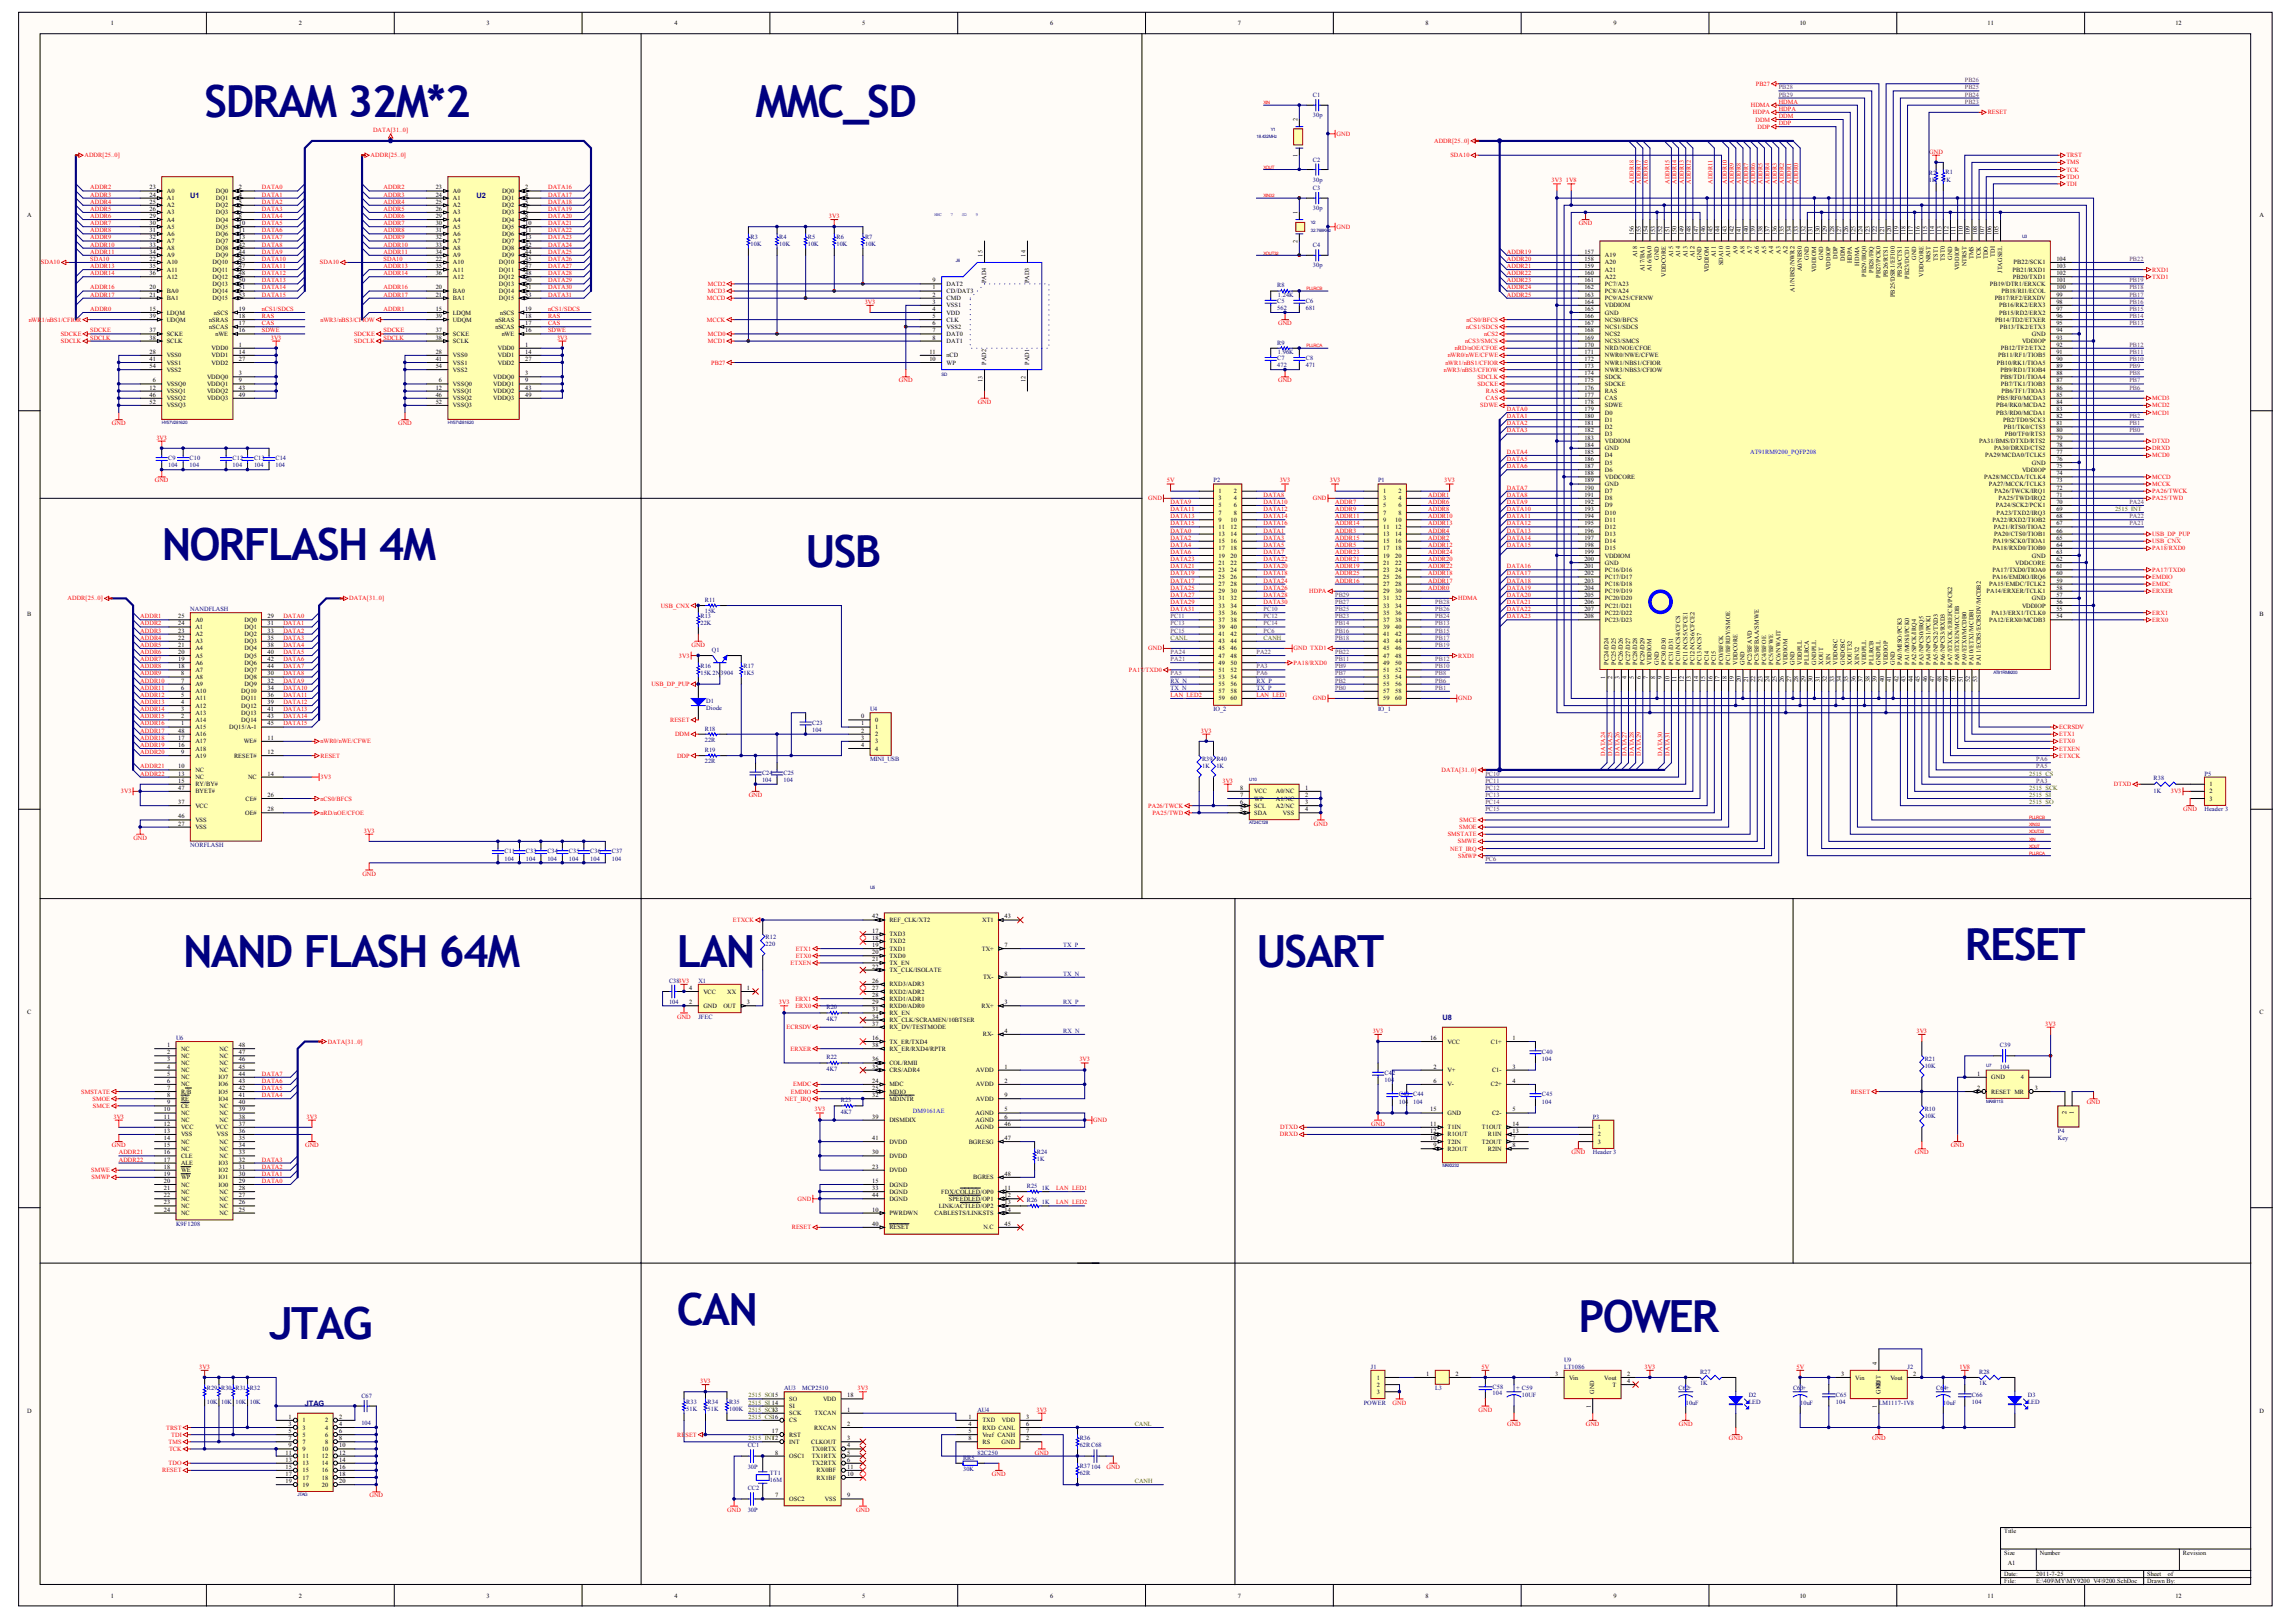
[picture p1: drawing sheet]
<svg xmlns="http://www.w3.org/2000/svg" width="297mm" height="210mm" viewBox="0 0 297 210" stroke-linecap="round" stroke-linejoin="round" font-family="sans-serif">
<defs><g id="words">
<g font-size="5.7" fill="#000080">
<text x="26.5" y="15.1">SDRAM 32M*2</text>
<text x="97.8" y="15.1">MMC_SD</text>
<text x="20.9" y="72.5">NORFLASH 4M</text>
<text x="104.2" y="73.4">USB</text>
<text x="23.7" y="125.2">NAND FLASH 64M</text>
<text x="87.6" y="125.2">LAN</text>
<text x="162.5" y="125.2">USART</text>
<text x="254.2" y="124.3">RESET</text>
<text x="34.8" y="173.3">JTAG</text>
<text x="87.6" y="171.4">CAN</text>
<text x="204.2" y="172.3">POWER</text>
</g>
<g font-size="1" fill="#000080">
<text x="24.6" y="25.6">U1</text>
<text x="61.7" y="25.6">U2</text>
<text x="186.6" y="132.1">U8</text>
<text x="39.4" y="181.9">JTAG</text>
</g>
<g font-size=".8">
<text x="14.3" y="3.2">1</text>
<text x="38.6" y="3.2">2</text>
<text x="62.9" y="3.2">3</text>
<text x="87.2" y="3.2">4</text>
<text x="111.5" y="3.2">5</text>
<text x="135.8" y="3.2">6</text>
<text x="160.1" y="3.2">7</text>
<text x="184.4" y="3.2">8</text>
<text x="208.7" y="3.2">9</text>
<text x="232.8" y="3.2">10</text>
<text x="257.1" y="3.2">11</text>
<text x="281.4" y="3.2">12</text>
<text x="167.8" y="15.6" transform="rotate(-90 167.8 15.6)">2</text>
<text x="167.8" y="20.3" transform="rotate(-90 167.8 20.3)">1</text>
<text x="3.5" y="28.1">A</text>
<text x="19.3" y="24.5">23</text>
<text x="19.3" y="25.4">24</text>
<text x="19.3" y="26.4">25</text>
<text x="19.3" y="27.3">26</text>
<text x="19.3" y="28.2">29</text>
<text x="19.3" y="29.1">30</text>
<text x="21.6" y="25">A0</text>
<text x="21.6" y="25.9">A1</text>
<text x="21.6" y="26.8">A2</text>
<text x="21.6" y="27.8">A3</text>
<text x="21.6" y="28.7">A4</text>
<text x="21.6" y="29.6">A5</text>
<text x="27.9" y="25">DQ0</text>
<text x="27.9" y="25.9">DQ1</text>
<text x="27.9" y="26.8">DQ2</text>
<text x="27.9" y="27.8">DQ3</text>
<text x="27.9" y="28.7">DQ4</text>
<text x="27.9" y="29.6">DQ5</text>
<text x="30.9" y="24.5">2</text>
<text x="30.9" y="25.4">4</text>
<text x="30.9" y="26.4">5</text>
<text x="30.9" y="27.3">7</text>
<text x="30.9" y="28.2">8</text>
<text x="30.9" y="29.1">10</text>
<text x="56.4" y="24.5">23</text>
<text x="56.4" y="25.4">24</text>
<text x="56.4" y="26.4">25</text>
<text x="56.4" y="27.3">26</text>
<text x="56.4" y="28.2">29</text>
<text x="56.4" y="29.1">30</text>
<text x="58.6" y="25">A0</text>
<text x="58.6" y="25.9">A1</text>
<text x="58.6" y="26.8">A2</text>
<text x="58.6" y="27.8">A3</text>
<text x="58.6" y="28.7">A4</text>
<text x="58.6" y="29.6">A5</text>
<text x="65" y="25">DQ0</text>
<text x="65" y="25.9">DQ1</text>
<text x="65" y="26.8">DQ2</text>
<text x="65" y="27.8">DQ3</text>
<text x="65" y="28.7">DQ4</text>
<text x="65" y="29.6">DQ5</text>
<text x="67.9" y="24.5">2</text>
<text x="67.9" y="25.4">4</text>
<text x="67.9" y="26.4">5</text>
<text x="67.9" y="27.3">7</text>
<text x="67.9" y="28.2">8</text>
<text x="67.9" y="29.1">10</text>
<text x="167.8" y="27.7" transform="rotate(-90 167.8 27.7)">1</text>
<text x="292.3" y="28.1">A</text>
<text x="19.3" y="30.1">31</text>
<text x="19.3" y="31">32</text>
<text x="19.3" y="31.9">33</text>
<text x="19.3" y="32.8">34</text>
<text x="19.3" y="33.8">22</text>
<text x="19.3" y="34.7">35</text>
<text x="19.3" y="35.6">36</text>
<text x="21.6" y="30.5">A6</text>
<text x="21.6" y="31.5">A7</text>
<text x="21.6" y="32.4">A8</text>
<text x="21.6" y="33.3">A9</text>
<text x="21.6" y="34.2">A10</text>
<text x="21.6" y="35.2">A11</text>
<text x="27.5" y="34.2">DQ10</text>
<text x="27.5" y="35.2">DQ11</text>
<text x="27.9" y="30.5">DQ6</text>
<text x="27.9" y="31.5">DQ7</text>
<text x="27.9" y="32.4">DQ8</text>
<text x="27.9" y="33.3">DQ9</text>
<text x="30.9" y="30.1">11</text>
<text x="30.9" y="31">13</text>
<text x="30.9" y="31.9">42</text>
<text x="30.9" y="32.8">44</text>
<text x="30.9" y="33.8">45</text>
<text x="30.9" y="34.7">47</text>
<text x="30.9" y="35.6">48</text>
<text x="56.4" y="30.1">31</text>
<text x="56.4" y="31">32</text>
<text x="56.4" y="31.9">33</text>
<text x="56.4" y="32.8">34</text>
<text x="56.4" y="33.8">22</text>
<text x="56.4" y="34.7">35</text>
<text x="56.4" y="35.6">36</text>
<text x="58.6" y="30.5">A6</text>
<text x="58.6" y="31.5">A7</text>
<text x="58.6" y="32.4">A8</text>
<text x="58.6" y="33.3">A9</text>
<text x="58.6" y="34.2">A10</text>
<text x="58.6" y="35.2">A11</text>
<text x="64.5" y="34.2">DQ10</text>
<text x="64.5" y="35.2">DQ11</text>
<text x="65" y="30.5">DQ6</text>
<text x="65" y="31.5">DQ7</text>
<text x="65" y="32.4">DQ8</text>
<text x="65" y="33.3">DQ9</text>
<text x="67.9" y="30.1">11</text>
<text x="67.9" y="31">13</text>
<text x="67.9" y="31.9">42</text>
<text x="67.9" y="32.8">44</text>
<text x="67.9" y="33.8">45</text>
<text x="67.9" y="34.7">47</text>
<text x="67.9" y="35.6">48</text>
<text x="127.1" y="33.2" transform="rotate(-90 127.1 33.2)">15</text>
<text x="132.7" y="33.2" transform="rotate(-90 132.7 33.2)">14</text>
<text x="167.8" y="31.4" transform="rotate(-90 167.8 31.4)">2</text>
<text x="205" y="32.8">157</text>
<text x="205" y="33.8">158</text>
<text x="205" y="34.7">159</text>
<text x="205" y="35.6">160</text>
<text x="207.6" y="33.3">A19</text>
<text x="207.6" y="34.2">A20</text>
<text x="207.6" y="35.2">A21</text>
<text x="211.4" y="30.4" transform="rotate(-90 211.4 30.4)">156</text>
<text x="211.8" y="33.3" transform="rotate(-90 211.8 33.3)">A18</text>
<text x="212.3" y="30.4" transform="rotate(-90 212.3 30.4)">155</text>
<text x="212.7" y="35.1" transform="rotate(-90 212.7 35.1)">A17/BA1</text>
<text x="213.2" y="30.4" transform="rotate(-90 213.2 30.4)">154</text>
<text x="213.7" y="35.1" transform="rotate(-90 213.7 35.1)">A16/BA0</text>
<text x="214.1" y="30.4" transform="rotate(-90 214.1 30.4)">153</text>
<text x="214.6" y="33.6" transform="rotate(-90 214.6 33.6)">GND</text>
<text x="215.1" y="30.4" transform="rotate(-90 215.1 30.4)">152</text>
<text x="215.5" y="35.8" transform="rotate(-90 215.5 35.8)">VDDCORE</text>
<text x="216" y="30.4" transform="rotate(-90 216 30.4)">151</text>
<text x="216.4" y="33.3" transform="rotate(-90 216.4 33.3)">A15</text>
<text x="216.9" y="30.4" transform="rotate(-90 216.9 30.4)">150</text>
<text x="217.4" y="33.3" transform="rotate(-90 217.4 33.3)">A14</text>
<text x="217.8" y="30.4" transform="rotate(-90 217.8 30.4)">149</text>
<text x="218.3" y="33.3" transform="rotate(-90 218.3 33.3)">A13</text>
<text x="218.8" y="30.4" transform="rotate(-90 218.8 30.4)">148</text>
<text x="219.2" y="33.3" transform="rotate(-90 219.2 33.3)">A12</text>
<text x="219.7" y="30.4" transform="rotate(-90 219.7 30.4)">147</text>
<text x="220.1" y="33.6" transform="rotate(-90 220.1 33.6)">GND</text>
<text x="220.6" y="30.4" transform="rotate(-90 220.6 30.4)">146</text>
<text x="221.1" y="35.3" transform="rotate(-90 221.1 35.3)">VDDIOM</text>
<text x="221.5" y="30.4" transform="rotate(-90 221.5 30.4)">145</text>
<text x="222" y="33.3" transform="rotate(-90 222 33.3)">A11</text>
<text x="222.5" y="30.4" transform="rotate(-90 222.5 30.4)">144</text>
<text x="222.9" y="34.3" transform="rotate(-90 222.9 34.3)">SDA10</text>
<text x="223.4" y="30.4" transform="rotate(-90 223.4 30.4)">143</text>
<text x="223.8" y="33.3" transform="rotate(-90 223.8 33.3)">A10</text>
<text x="224.3" y="30.4" transform="rotate(-90 224.3 30.4)">142</text>
<text x="224.8" y="32.9" transform="rotate(-90 224.8 32.9)">A9</text>
<text x="225.2" y="30.4" transform="rotate(-90 225.2 30.4)">141</text>
<text x="225.7" y="32.9" transform="rotate(-90 225.7 32.9)">A8</text>
<text x="226.2" y="30.4" transform="rotate(-90 226.2 30.4)">140</text>
<text x="226.6" y="32.9" transform="rotate(-90 226.6 32.9)">A7</text>
<text x="227.1" y="30.4" transform="rotate(-90 227.1 30.4)">139</text>
<text x="227.6" y="32.9" transform="rotate(-90 227.6 32.9)">A6</text>
<text x="228" y="30.4" transform="rotate(-90 228 30.4)">138</text>
<text x="228.5" y="32.9" transform="rotate(-90 228.5 32.9)">A5</text>
<text x="228.9" y="30.4" transform="rotate(-90 228.9 30.4)">137</text>
<text x="229.4" y="32.9" transform="rotate(-90 229.4 32.9)">A4</text>
<text x="229.9" y="30.4" transform="rotate(-90 229.9 30.4)">136</text>
<text x="230.3" y="32.9" transform="rotate(-90 230.3 32.9)">A3</text>
<text x="230.8" y="30.4" transform="rotate(-90 230.8 30.4)">135</text>
<text x="231.3" y="32.9" transform="rotate(-90 231.3 32.9)">A2</text>
<text x="231.7" y="30.4" transform="rotate(-90 231.7 30.4)">134</text>
<text x="232.6" y="30.4" transform="rotate(-90 232.6 30.4)">133</text>
<text x="233.1" y="35.1" transform="rotate(-90 233.1 35.1)">A0/NBS0</text>
<text x="233.6" y="30.4" transform="rotate(-90 233.6 30.4)">132</text>
<text x="234" y="33.6" transform="rotate(-90 234 33.6)">GND</text>
<text x="234.5" y="30.4" transform="rotate(-90 234.5 30.4)">131</text>
<text x="235" y="35.3" transform="rotate(-90 235 35.3)">VDDIOM</text>
<text x="235.4" y="30.4" transform="rotate(-90 235.4 30.4)">130</text>
<text x="235.9" y="33.6" transform="rotate(-90 235.9 33.6)">GND</text>
<text x="236.3" y="30.4" transform="rotate(-90 236.3 30.4)">129</text>
<text x="236.8" y="35" transform="rotate(-90 236.8 35)">VDDIOP</text>
<text x="237.3" y="30.4" transform="rotate(-90 237.3 30.4)">128</text>
<text x="237.7" y="33.5" transform="rotate(-90 237.7 33.5)">DDP</text>
<text x="238.2" y="30.4" transform="rotate(-90 238.2 30.4)">127</text>
<text x="238.7" y="33.8" transform="rotate(-90 238.7 33.8)">DDM</text>
<text x="239.1" y="30.4" transform="rotate(-90 239.1 30.4)">126</text>
<text x="239.6" y="34.1" transform="rotate(-90 239.6 34.1)">HDPA</text>
<text x="240" y="30.4" transform="rotate(-90 240 30.4)">125</text>
<text x="240.5" y="34.4" transform="rotate(-90 240.5 34.4)">HDMA</text>
<text x="241" y="30.4" transform="rotate(-90 241 30.4)">124</text>
<text x="241.4" y="35.8" transform="rotate(-90 241.4 35.8)">PB29/IRQ0</text>
<text x="241.9" y="30.4" transform="rotate(-90 241.9 30.4)">123</text>
<text x="242.4" y="35.3" transform="rotate(-90 242.4 35.3)">PB28/FIQ</text>
<text x="242.8" y="30.4" transform="rotate(-90 242.8 30.4)">122</text>
<text x="243.3" y="36" transform="rotate(-90 243.3 36)">PB27/PCK0</text>
<text x="243.7" y="30.4" transform="rotate(-90 243.7 30.4)">121</text>
<text x="244.2" y="35.9" transform="rotate(-90 244.2 35.9)">PB26/RTS1</text>
<text x="244.7" y="30.4" transform="rotate(-90 244.7 30.4)">120</text>
<text x="245.6" y="30.4" transform="rotate(-90 245.6 30.4)">119</text>
<text x="246.1" y="35.9" transform="rotate(-90 246.1 35.9)">PB24/CTS1</text>
<text x="246.5" y="30.4" transform="rotate(-90 246.5 30.4)">118</text>
<text x="247.5" y="30.4" transform="rotate(-90 247.5 30.4)">117</text>
<text x="247.9" y="33.6" transform="rotate(-90 247.9 33.6)">GND</text>
<text x="248.4" y="30.4" transform="rotate(-90 248.4 30.4)">116</text>
<text x="248.8" y="35.8" transform="rotate(-90 248.8 35.8)">VDDCORE</text>
<text x="249.3" y="30.4" transform="rotate(-90 249.3 30.4)">115</text>
<text x="249.8" y="33.9" transform="rotate(-90 249.8 33.9)">NRST</text>
<text x="250.2" y="30.4" transform="rotate(-90 250.2 30.4)">114</text>
<text x="250.7" y="33.7" transform="rotate(-90 250.7 33.7)">TST1</text>
<text x="251.2" y="30.4" transform="rotate(-90 251.2 30.4)">113</text>
<text x="251.6" y="33.7" transform="rotate(-90 251.6 33.7)">TST0</text>
<text x="252.1" y="30.4" transform="rotate(-90 252.1 30.4)">112</text>
<text x="252.5" y="33.6" transform="rotate(-90 252.5 33.6)">GND</text>
<text x="253" y="30.4" transform="rotate(-90 253 30.4)">111</text>
<text x="253.5" y="35" transform="rotate(-90 253.5 35)">VDDIOP</text>
<text x="253.9" y="30.4" transform="rotate(-90 253.9 30.4)">110</text>
<text x="254.4" y="34.5" transform="rotate(-90 254.4 34.5)">NTRST</text>
<text x="254.9" y="30.4" transform="rotate(-90 254.9 30.4)">109</text>
<text x="255.3" y="33.6" transform="rotate(-90 255.3 33.6)">TMS</text>
<text x="255.8" y="30.4" transform="rotate(-90 255.8 30.4)">108</text>
<text x="256.2" y="33.5" transform="rotate(-90 256.2 33.5)">TCK</text>
<text x="256.7" y="30.4" transform="rotate(-90 256.7 30.4)">107</text>
<text x="257.2" y="33.5" transform="rotate(-90 257.2 33.5)">TDO</text>
<text x="257.6" y="30.4" transform="rotate(-90 257.6 30.4)">106</text>
<text x="258.1" y="33.2" transform="rotate(-90 258.1 33.2)">TDI</text>
<text x="258.6" y="30.4" transform="rotate(-90 258.6 30.4)">105</text>
<text x="259" y="35.3" transform="rotate(-90 259 35.3)">JTAGSEL</text>
<text x="260.4" y="35.2">PB21/RXD1</text>
<text x="260.5" y="34.2">PB22/SCK1</text>
<text x="266" y="35.6">102</text>
<text x="266" y="34.7">103</text>
<text x="266" y="33.8">104</text>
<text x="19.3" y="38.4">21</text>
<text x="19.3" y="40.2">15</text>
<text x="19.3" y="41.2">39</text>
<text x="19.3" y="37.5">20</text>
<text x="21.6" y="38.9">BA1</text>
<text x="21.6" y="40.7">LDQM</text>
<text x="21.6" y="41.6">UDQM</text>
<text x="21.6" y="37.9">BA0</text>
<text x="21.6" y="36.1">A12</text>
<text x="27.1" y="41.6">nSRAS</text>
<text x="27.5" y="36.1">DQ12</text>
<text x="27.5" y="37">DQ13</text>
<text x="27.5" y="37.9">DQ14</text>
<text x="27.5" y="38.9">DQ15</text>
<text x="27.7" y="40.7">nSCS</text>
<text x="30.9" y="41.2">18</text>
<text x="30.9" y="40.2">19</text>
<text x="30.9" y="36.5">50</text>
<text x="30.9" y="37.5">51</text>
<text x="30.9" y="38.4">53</text>
<text x="56.4" y="38.4">21</text>
<text x="56.4" y="40.2">15</text>
<text x="56.4" y="41.2">39</text>
<text x="56.4" y="37.5">20</text>
<text x="58.6" y="38.9">BA1</text>
<text x="58.6" y="40.7">LDQM</text>
<text x="58.6" y="41.6">UDQM</text>
<text x="58.6" y="37.9">BA0</text>
<text x="58.6" y="36.1">A12</text>
<text x="64.1" y="41.6">nSRAS</text>
<text x="64.5" y="36.1">DQ12</text>
<text x="64.5" y="37">DQ13</text>
<text x="64.5" y="37.9">DQ14</text>
<text x="64.5" y="38.9">DQ15</text>
<text x="64.7" y="40.7">nSCS</text>
<text x="67.9" y="41.2">18</text>
<text x="67.9" y="40.2">19</text>
<text x="67.9" y="36.5">50</text>
<text x="67.9" y="37.5">51</text>
<text x="67.9" y="38.4">53</text>
<text x="120.7" y="37.5">1</text>
<text x="120.7" y="38.4">2</text>
<text x="120.7" y="39.3">3</text>
<text x="120.7" y="40.2">4</text>
<text x="120.7" y="41.2">5</text>
<text x="120.7" y="36.5">9</text>
<text x="122.5" y="37.9">CD/DAT3</text>
<text x="122.5" y="38.9">CMD</text>
<text x="122.5" y="39.8">VSS1</text>
<text x="122.5" y="40.7">VDD</text>
<text x="122.5" y="41.6">CLK</text>
<text x="122.5" y="37">DAT2</text>
<text x="127.6" y="36.7" transform="rotate(-90 127.6 36.7)">PAD4</text>
<text x="133.1" y="36.7" transform="rotate(-90 133.1 36.7)">PAD3</text>
<text x="205" y="36.5">161</text>
<text x="205" y="37.5">162</text>
<text x="205" y="38.4">163</text>
<text x="205" y="39.3">164</text>
<text x="205" y="40.2">165</text>
<text x="205" y="41.2">166</text>
<text x="207.6" y="36.1">A22</text>
<text x="207.6" y="37">PC7/A23</text>
<text x="207.6" y="37.9">PC8/A24</text>
<text x="207.6" y="38.9">PC9/A25/CFRNW</text>
<text x="207.6" y="39.8">VDDIOM</text>
<text x="207.6" y="40.7">GND</text>
<text x="207.6" y="41.6">NCS0/BFCS</text>
<text x="232.2" y="37.7" transform="rotate(-90 232.2 37.7)">A1/NBS2/NWR2</text>
<text x="245.1" y="38.5" transform="rotate(-90 245.1 38.5)">PB25/DSR1/EF100</text>
<text x="247" y="36.1" transform="rotate(-90 247 36.1)">PB23/DCD1</text>
<text x="257.4" y="37">PB19/DTR1/ERXCK</text>
<text x="258.1" y="38.9">PB17/RF2/ERXDV</text>
<text x="258.1" y="41.6">PB14/TD2/ETXER</text>
<text x="258.6" y="40.7">PB15/RD2/ERX2</text>
<text x="258.6" y="39.8">PB16/RK2/ERX3</text>
<text x="258.9" y="37.9">PB18/RI1/ECOL</text>
<text x="260.4" y="36.1">PB20/TXD1</text>
<text x="266" y="41.2">96</text>
<text x="266" y="40.2">97</text>
<text x="266" y="39.3">98</text>
<text x="266" y="38.4">99</text>
<text x="266" y="37.5">100</text>
<text x="266" y="36.5">101</text>
<text x="19.3" y="43">37</text>
<text x="19.3" y="43.9">38</text>
<text x="19.3" y="47.6">54</text>
<text x="19.3" y="46.7">41</text>
<text x="19.3" y="45.8">28</text>
<text x="21.6" y="43.5">SCKE</text>
<text x="21.6" y="44.4">SCLK</text>
<text x="21.6" y="47.2">VSS1</text>
<text x="21.6" y="46.3">VSS0</text>
<text x="27.1" y="42.6">nSCAS</text>
<text x="27.4" y="47.2">VDD2</text>
<text x="27.4" y="46.3">VDD1</text>
<text x="27.4" y="45.3">VDD0</text>
<text x="27.9" y="43.5">nWE</text>
<text x="30.9" y="43">16</text>
<text x="30.9" y="42.1">17</text>
<text x="30.9" y="46.7">27</text>
<text x="30.9" y="45.8">14</text>
<text x="30.9" y="44.9">1</text>
<text x="56.4" y="43">37</text>
<text x="56.4" y="43.9">38</text>
<text x="56.4" y="47.6">54</text>
<text x="56.4" y="46.7">41</text>
<text x="56.4" y="45.8">28</text>
<text x="58.6" y="43.5">SCKE</text>
<text x="58.6" y="44.4">SCLK</text>
<text x="58.6" y="47.2">VSS1</text>
<text x="58.6" y="46.3">VSS0</text>
<text x="64.1" y="42.6">nSCAS</text>
<text x="64.4" y="47.2">VDD2</text>
<text x="64.4" y="46.3">VDD1</text>
<text x="64.4" y="45.3">VDD0</text>
<text x="64.9" y="43.5">nWE</text>
<text x="67.9" y="43">16</text>
<text x="67.9" y="42.1">17</text>
<text x="67.9" y="46.7">27</text>
<text x="67.9" y="45.8">14</text>
<text x="67.9" y="44.9">1</text>
<text x="120.2" y="46.7">10</text>
<text x="120.2" y="45.8">11</text>
<text x="120.7" y="42.1">6</text>
<text x="120.7" y="43">7</text>
<text x="120.7" y="43.9">8</text>
<text x="122.5" y="42.6">VSS2</text>
<text x="122.5" y="43.5">DAT0</text>
<text x="122.5" y="44.4">DAT1</text>
<text x="122.5" y="47.2">WP</text>
<text x="122.5" y="46.3">nCD</text>
<text x="127.6" y="47.2" transform="rotate(-90 127.6 47.2)">PAD2</text>
<text x="133.1" y="47.2" transform="rotate(-90 133.1 47.2)">PAD1</text>
<text x="205" y="42.1">167</text>
<text x="205" y="43">168</text>
<text x="205" y="43.9">169</text>
<text x="205" y="44.9">170</text>
<text x="205" y="45.8">171</text>
<text x="205" y="46.7">172</text>
<text x="205" y="47.6">173</text>
<text x="207.6" y="42.6">NCS1/SDCS</text>
<text x="207.6" y="43.5">NCS2</text>
<text x="207.6" y="44.4">NCS3/SMCS</text>
<text x="207.6" y="45.3">NRD/NOE/CFOE</text>
<text x="207.6" y="46.3">NWR0/NWE/CFWE</text>
<text x="207.6" y="47.2">NWR1/NBS1/CFIOR</text>
<text x="258.4" y="47.2">PB10/RK1/TIOA5</text>
<text x="258.5" y="46.3">PB11/RF1/TIOB5</text>
<text x="258.7" y="42.6">PB13/TK2/ETX3</text>
<text x="258.9" y="45.3">PB12/TF2/ETX2</text>
<text x="261.6" y="44.4">VDDIOP</text>
<text x="262.9" y="43.5">GND</text>
<text x="266" y="47.6">89</text>
<text x="266" y="46.7">90</text>
<text x="266" y="45.8">91</text>
<text x="266" y="44.9">92</text>
<text x="266" y="43.9">93</text>
<text x="266" y="43">94</text>
<text x="266" y="42.1">95</text>
<text x="19.3" y="52.3">52</text>
<text x="19.3" y="51.3">46</text>
<text x="19.3" y="50.4">12</text>
<text x="19.8" y="49.5">6</text>
<text x="21.6" y="48.1">VSS2</text>
<text x="21.6" y="52.7">VSSQ3</text>
<text x="21.6" y="51.8">VSSQ2</text>
<text x="21.6" y="50.9">VSSQ1</text>
<text x="21.6" y="50">VSSQ0</text>
<text x="26.8" y="49">VDDQ0</text>
<text x="26.8" y="51.8">VDDQ3</text>
<text x="26.8" y="50.9">VDDQ2</text>
<text x="26.8" y="50">VDDQ1</text>
<text x="30.9" y="48.6">3</text>
<text x="30.9" y="51.3">49</text>
<text x="30.9" y="50.4">43</text>
<text x="30.9" y="49.5">9</text>
<text x="56.4" y="52.3">52</text>
<text x="56.4" y="51.3">46</text>
<text x="56.4" y="50.4">12</text>
<text x="56.8" y="49.5">6</text>
<text x="58.6" y="48.1">VSS2</text>
<text x="58.6" y="52.7">VSSQ3</text>
<text x="58.6" y="51.8">VSSQ2</text>
<text x="58.6" y="50.9">VSSQ1</text>
<text x="58.6" y="50">VSSQ0</text>
<text x="63.8" y="49">VDDQ0</text>
<text x="63.8" y="51.8">VDDQ3</text>
<text x="63.8" y="50.9">VDDQ2</text>
<text x="63.8" y="50">VDDQ1</text>
<text x="67.9" y="48.6">3</text>
<text x="67.9" y="51.3">49</text>
<text x="67.9" y="50.4">43</text>
<text x="67.9" y="49.5">9</text>
<text x="127.1" y="49.4" transform="rotate(-90 127.1 49.4)">13</text>
<text x="132.7" y="49.4" transform="rotate(-90 132.7 49.4)">12</text>
<text x="205" y="48.6">174</text>
<text x="205" y="49.5">175</text>
<text x="205" y="50.4">176</text>
<text x="205" y="51.3">177</text>
<text x="205" y="52.3">178</text>
<text x="205" y="53.2">179</text>
<text x="207.6" y="48.1">NWR3/NBS3/CFIOW</text>
<text x="207.6" y="49">SDCK</text>
<text x="207.6" y="50">SDCKE</text>
<text x="207.6" y="50.9">RAS</text>
<text x="207.6" y="51.8">CAS</text>
<text x="207.6" y="52.7">SDWE</text>
<text x="207.6" y="53.7">D0</text>
<text x="258.3" y="53.7">PB3/RD0/MCDA1</text>
<text x="258.3" y="52.7">PB4/RK0/MCDA2</text>
<text x="258.4" y="51.8">PB5/RF0/MCDA3</text>
<text x="258.8" y="49">PB8/TD1/TIOA4</text>
<text x="258.8" y="48.1">PB9/RD1/TIOB4</text>
<text x="258.9" y="50">PB7/TK1/TIOB3</text>
<text x="258.9" y="50.9">PB6/TF1/TIOA3</text>
<text x="266" y="53.2">83</text>
<text x="266" y="52.3">84</text>
<text x="266" y="51.3">85</text>
<text x="266" y="50.4">86</text>
<text x="266" y="49.5">87</text>
<text x="266" y="48.6">88</text>
<text x="205" y="54.1">180</text>
<text x="205" y="55">181</text>
<text x="205" y="56">182</text>
<text x="205" y="56.9">183</text>
<text x="205" y="57.8">184</text>
<text x="205" y="58.7">185</text>
<text x="205" y="59.7">186</text>
<text x="207.6" y="54.6">D1</text>
<text x="207.6" y="55.5">D2</text>
<text x="207.6" y="56.4">D3</text>
<text x="207.6" y="57.4">VDDIOM</text>
<text x="207.6" y="58.3">GND</text>
<text x="207.6" y="59.2">D4</text>
<text x="256" y="57.4">PA31/BMS/DTXD/RTS2</text>
<text x="256.8" y="59.2">PA29/MCDA0/TCLK5</text>
<text x="258" y="58.3">PA30/DRXD/CTS2</text>
<text x="259.2" y="54.6">PB2/TD0/SCK3</text>
<text x="259.2" y="55.5">PB1/TK0/CTS3</text>
<text x="259.4" y="56.4">PB0/TF0/RTS3</text>
<text x="266" y="59.7">76</text>
<text x="266" y="58.7">77</text>
<text x="266" y="57.8">78</text>
<text x="266" y="56.9">79</text>
<text x="266" y="56">80</text>
<text x="266" y="55">81</text>
<text x="266" y="54.1">82</text>
<text x="157.6" y="63.8">1</text>
<text x="157.6" y="64.8">3</text>
<text x="157.6" y="65.7">5</text>
<text x="159.6" y="63.8">2</text>
<text x="159.6" y="64.8">4</text>
<text x="159.6" y="65.7">6</text>
<text x="178.9" y="63.8">1</text>
<text x="178.9" y="64.8">3</text>
<text x="178.9" y="65.7">5</text>
<text x="180.9" y="63.8">2</text>
<text x="180.9" y="64.8">4</text>
<text x="180.9" y="65.7">6</text>
<text x="205" y="60.6">187</text>
<text x="205" y="61.5">188</text>
<text x="205" y="62.4">189</text>
<text x="205" y="63.4">190</text>
<text x="205" y="64.3">191</text>
<text x="205" y="65.2">192</text>
<text x="207.6" y="60.1">D5</text>
<text x="207.6" y="61.1">D6</text>
<text x="207.6" y="62">VDDCORE</text>
<text x="207.6" y="62.9">GND</text>
<text x="207.6" y="63.8">D7</text>
<text x="207.6" y="64.8">D8</text>
<text x="207.6" y="65.7">D9</text>
<text x="256.7" y="62">PA28/MCCDA/TCLK4</text>
<text x="257.3" y="62.9">PA27/MCCK/TCLK3</text>
<text x="258" y="63.8">PA26/TWCK/IRQ1</text>
<text x="258.2" y="65.7">PA24/SCK2/PCK1</text>
<text x="258.6" y="64.8">PA25/TWD/IRQ2</text>
<text x="261.6" y="61.1">VDDIOP</text>
<text x="262.9" y="60.1">GND</text>
<text x="266" y="65.2">70</text>
<text x="266" y="64.3">71</text>
<text x="266" y="63.4">72</text>
<text x="266" y="62.4">73</text>
<text x="266" y="61.5">74</text>
<text x="266" y="60.6">75</text>
<text x="157.6" y="66.6">7</text>
<text x="157.6" y="67.5">9</text>
<text x="157.6" y="68.5">11</text>
<text x="157.6" y="69.4">13</text>
<text x="157.6" y="70.3">15</text>
<text x="157.6" y="71.2">17</text>
<text x="159.2" y="67.5">10</text>
<text x="159.2" y="68.5">12</text>
<text x="159.2" y="69.4">14</text>
<text x="159.2" y="70.3">16</text>
<text x="159.2" y="71.2">18</text>
<text x="159.6" y="66.6">8</text>
<text x="178.9" y="66.6">7</text>
<text x="178.9" y="67.5">9</text>
<text x="178.9" y="68.5">11</text>
<text x="178.9" y="69.4">13</text>
<text x="178.9" y="70.3">15</text>
<text x="178.9" y="71.2">17</text>
<text x="180.5" y="67.5">10</text>
<text x="180.5" y="68.5">12</text>
<text x="180.5" y="69.4">14</text>
<text x="180.5" y="70.3">16</text>
<text x="180.5" y="71.2">18</text>
<text x="180.9" y="66.6">8</text>
<text x="205" y="66.1">193</text>
<text x="205" y="67.1">194</text>
<text x="205" y="68">195</text>
<text x="205" y="68.9">196</text>
<text x="205" y="69.8">197</text>
<text x="205" y="70.8">198</text>
<text x="205" y="71.7">199</text>
<text x="207.6" y="66.6">D10</text>
<text x="207.6" y="67.5">D11</text>
<text x="207.6" y="68.5">D12</text>
<text x="207.6" y="69.4">D13</text>
<text x="207.6" y="70.3">D14</text>
<text x="207.6" y="71.2">D15</text>
<text x="257.8" y="71.2">PA18/RXD0/TIOB0</text>
<text x="257.8" y="67.5">PA22/RXD2/TIOB2</text>
<text x="257.8" y="70.3">PA19/SCK0/TIOA1</text>
<text x="257.9" y="68.5">PA21/RTS0/TIOA2</text>
<text x="258" y="69.4">PA20/CTS0/TIOB1</text>
<text x="258.3" y="66.6">PA23/TXD2/IRQ3</text>
<text x="266" y="71.7">63</text>
<text x="266" y="70.8">64</text>
<text x="266" y="69.8">65</text>
<text x="266" y="68.9">66</text>
<text x="266" y="68">67</text>
<text x="266" y="67.1">68</text>
<text x="266" y="66.1">69</text>
<text x="157.6" y="72.2">19</text>
<text x="157.6" y="73.1">21</text>
<text x="157.6" y="74">23</text>
<text x="157.6" y="74.9">25</text>
<text x="157.6" y="75.8">27</text>
<text x="157.6" y="76.8">29</text>
<text x="157.6" y="77.7">31</text>
<text x="159.2" y="72.2">20</text>
<text x="159.2" y="73.1">22</text>
<text x="159.2" y="74">24</text>
<text x="159.2" y="74.9">26</text>
<text x="159.2" y="75.8">28</text>
<text x="159.2" y="76.8">30</text>
<text x="159.2" y="77.7">32</text>
<text x="178.9" y="72.2">19</text>
<text x="178.9" y="73.1">21</text>
<text x="178.9" y="74">23</text>
<text x="178.9" y="74.9">25</text>
<text x="178.9" y="75.8">27</text>
<text x="178.9" y="76.8">29</text>
<text x="178.9" y="77.7">31</text>
<text x="180.5" y="72.2">20</text>
<text x="180.5" y="73.1">22</text>
<text x="180.5" y="74">24</text>
<text x="180.5" y="74.9">26</text>
<text x="180.5" y="75.8">28</text>
<text x="180.5" y="76.8">30</text>
<text x="180.5" y="77.7">32</text>
<text x="205" y="72.6">200</text>
<text x="205" y="73.5">201</text>
<text x="205" y="74.5">202</text>
<text x="205" y="75.4">203</text>
<text x="205" y="76.3">204</text>
<text x="205" y="77.2">205</text>
<text x="207.6" y="72.2">VDDIOM</text>
<text x="207.6" y="73.1">GND</text>
<text x="207.6" y="74">PC16/D16</text>
<text x="207.6" y="74.9">PC17/D17</text>
<text x="207.6" y="75.8">PC18/D18</text>
<text x="207.6" y="76.8">PC19/D19</text>
<text x="207.6" y="77.7">PC20/D20</text>
<text x="257" y="76.8">PA14/ERXER/TCLK1</text>
<text x="257.3" y="75.8">PA15/EMDC/TCLK2</text>
<text x="257.8" y="74.9">PA16/EMDIO/IRQ6</text>
<text x="257.8" y="74">PA17/TXD0/TIOA0</text>
<text x="260.7" y="73.1">VDDCORE</text>
<text x="262.9" y="77.7">GND</text>
<text x="262.9" y="72.2">GND</text>
<text x="266" y="77.2">57</text>
<text x="266" y="76.3">58</text>
<text x="266" y="75.4">59</text>
<text x="266" y="74.5">60</text>
<text x="266" y="73.5">61</text>
<text x="266" y="72.6">62</text>
<text x="3.5" y="79.7">B</text>
<text x="23" y="80">25</text>
<text x="23" y="80.9">24</text>
<text x="23" y="81.9">23</text>
<text x="23" y="82.8">22</text>
<text x="23" y="83.7">21</text>
<text x="25.3" y="80.5">A0</text>
<text x="25.3" y="81.4">A1</text>
<text x="25.3" y="82.3">A2</text>
<text x="25.3" y="83.2">A3</text>
<text x="31.6" y="80.5">DQ0</text>
<text x="31.6" y="81.4">DQ1</text>
<text x="31.6" y="82.3">DQ2</text>
<text x="31.6" y="83.2">DQ3</text>
<text x="34.6" y="80">29</text>
<text x="34.6" y="80.9">31</text>
<text x="34.6" y="81.9">33</text>
<text x="34.6" y="82.8">35</text>
<text x="34.6" y="83.7">38</text>
<text x="157.6" y="78.6">33</text>
<text x="157.6" y="79.5">35</text>
<text x="157.6" y="80.5">37</text>
<text x="157.6" y="81.4">39</text>
<text x="157.6" y="82.3">41</text>
<text x="157.6" y="83.2">43</text>
<text x="159.2" y="78.6">34</text>
<text x="159.2" y="79.5">36</text>
<text x="159.2" y="80.5">38</text>
<text x="159.2" y="81.4">40</text>
<text x="159.2" y="82.3">42</text>
<text x="159.2" y="83.2">44</text>
<text x="178.9" y="78.6">33</text>
<text x="178.9" y="79.5">35</text>
<text x="178.9" y="80.5">37</text>
<text x="178.9" y="81.4">39</text>
<text x="178.9" y="82.3">41</text>
<text x="178.9" y="83.2">43</text>
<text x="180.5" y="78.6">34</text>
<text x="180.5" y="79.5">36</text>
<text x="180.5" y="80.5">38</text>
<text x="180.5" y="81.4">40</text>
<text x="180.5" y="82.3">42</text>
<text x="180.5" y="83.2">44</text>
<text x="205" y="78.2">206</text>
<text x="205" y="79.1">207</text>
<text x="205" y="80">208</text>
<text x="207.6" y="78.6">PC21/D21</text>
<text x="207.6" y="79.5">PC22/D22</text>
<text x="207.6" y="80.5">PC23/D23</text>
<text x="257.3" y="80.5">PA12/ERX0/MCDB3</text>
<text x="257.6" y="79.5">PA13/ERX1/TCLK0</text>
<text x="261.6" y="78.6">VDDIOP</text>
<text x="266" y="80">54</text>
<text x="266" y="79.1">55</text>
<text x="266" y="78.2">56</text>
<text x="292.3" y="79.7">B</text>
<text x="23" y="84.6">20</text>
<text x="23" y="85.6">19</text>
<text x="23" y="86.5">18</text>
<text x="23.5" y="87.4">8</text>
<text x="23.5" y="88.3">7</text>
<text x="23.5" y="89.3">6</text>
<text x="25.3" y="84.2">A4</text>
<text x="25.3" y="85.1">A5</text>
<text x="25.3" y="86">A6</text>
<text x="25.3" y="86.9">A7</text>
<text x="25.3" y="87.9">A8</text>
<text x="25.3" y="88.8">A9</text>
<text x="25.3" y="89.7">A10</text>
<text x="31.2" y="89.7">DQ10</text>
<text x="31.6" y="84.2">DQ4</text>
<text x="31.6" y="85.1">DQ5</text>
<text x="31.6" y="86">DQ6</text>
<text x="31.6" y="86.9">DQ7</text>
<text x="31.6" y="87.9">DQ8</text>
<text x="31.6" y="88.8">DQ9</text>
<text x="34.6" y="84.6">40</text>
<text x="34.6" y="85.6">42</text>
<text x="34.6" y="86.5">44</text>
<text x="34.6" y="87.4">30</text>
<text x="34.6" y="88.3">32</text>
<text x="34.6" y="89.3">34</text>
<text x="157.6" y="84.2">45</text>
<text x="157.6" y="85.1">47</text>
<text x="157.6" y="86">49</text>
<text x="157.6" y="86.9">51</text>
<text x="157.6" y="87.9">53</text>
<text x="157.6" y="88.8">55</text>
<text x="157.6" y="89.7">57</text>
<text x="159.2" y="84.2">46</text>
<text x="159.2" y="85.1">48</text>
<text x="159.2" y="86">50</text>
<text x="159.2" y="86.9">52</text>
<text x="159.2" y="87.9">54</text>
<text x="159.2" y="88.8">56</text>
<text x="159.2" y="89.7">58</text>
<text x="178.9" y="84.2">45</text>
<text x="178.9" y="85.1">47</text>
<text x="178.9" y="86">49</text>
<text x="178.9" y="86.9">51</text>
<text x="178.9" y="87.9">53</text>
<text x="178.9" y="88.8">55</text>
<text x="178.9" y="89.7">57</text>
<text x="180.5" y="84.2">46</text>
<text x="180.5" y="85.1">48</text>
<text x="180.5" y="86">50</text>
<text x="180.5" y="86.9">52</text>
<text x="180.5" y="87.9">54</text>
<text x="180.5" y="88.8">56</text>
<text x="180.5" y="89.7">58</text>
<text x="207.6" y="87.9" transform="rotate(-90 207.6 87.9)">1</text>
<text x="208.1" y="86" transform="rotate(-90 208.1 86)">PC24/D24</text>
<text x="208.6" y="87.9" transform="rotate(-90 208.6 87.9)">2</text>
<text x="209" y="86" transform="rotate(-90 209 86)">PC25/D25</text>
<text x="209.5" y="87.9" transform="rotate(-90 209.5 87.9)">3</text>
<text x="210" y="86" transform="rotate(-90 210 86)">PC26/D26</text>
<text x="210.4" y="87.9" transform="rotate(-90 210.4 87.9)">4</text>
<text x="210.9" y="86" transform="rotate(-90 210.9 86)">PC27/D27</text>
<text x="211.4" y="87.9" transform="rotate(-90 211.4 87.9)">5</text>
<text x="211.8" y="86" transform="rotate(-90 211.8 86)">PC28/D28</text>
<text x="212.3" y="87.9" transform="rotate(-90 212.3 87.9)">6</text>
<text x="212.7" y="86" transform="rotate(-90 212.7 86)">PC29/D29</text>
<text x="213.2" y="87.9" transform="rotate(-90 213.2 87.9)">7</text>
<text x="213.7" y="86" transform="rotate(-90 213.7 86)">VDDIOM</text>
<text x="214.1" y="87.9" transform="rotate(-90 214.1 87.9)">8</text>
<text x="214.6" y="86" transform="rotate(-90 214.6 86)">GND</text>
<text x="215.1" y="87.9" transform="rotate(-90 215.1 87.9)">9</text>
<text x="215.5" y="86" transform="rotate(-90 215.5 86)">PC30/D30</text>
<text x="216" y="88.3" transform="rotate(-90 216 88.3)">10</text>
<text x="216.4" y="86" transform="rotate(-90 216.4 86)">PC31/D31</text>
<text x="216.9" y="88.3" transform="rotate(-90 216.9 88.3)">11</text>
<text x="217.4" y="86" transform="rotate(-90 217.4 86)">PC10/NCS4/CFCS</text>
<text x="217.8" y="88.3" transform="rotate(-90 217.8 88.3)">12</text>
<text x="218.3" y="86" transform="rotate(-90 218.3 86)">PC11/NCS5/CFCE1</text>
<text x="218.8" y="88.3" transform="rotate(-90 218.8 88.3)">13</text>
<text x="219.2" y="86" transform="rotate(-90 219.2 86)">PC12/NCS6/CFCE2</text>
<text x="219.7" y="88.3" transform="rotate(-90 219.7 88.3)">14</text>
<text x="220.1" y="86" transform="rotate(-90 220.1 86)">PC13/NCS7</text>
<text x="220.6" y="88.3" transform="rotate(-90 220.6 88.3)">15</text>
<text x="221.1" y="86" transform="rotate(-90 221.1 86)">PC14</text>
<text x="221.5" y="88.3" transform="rotate(-90 221.5 88.3)">16</text>
<text x="222" y="86" transform="rotate(-90 222 86)">PC15</text>
<text x="222.5" y="88.3" transform="rotate(-90 222.5 88.3)">17</text>
<text x="222.9" y="86" transform="rotate(-90 222.9 86)">PC0/BFCK</text>
<text x="223.4" y="88.3" transform="rotate(-90 223.4 88.3)">18</text>
<text x="223.8" y="86" transform="rotate(-90 223.8 86)">PC1/BFRDY/SMOE</text>
<text x="224.3" y="88.3" transform="rotate(-90 224.3 88.3)">19</text>
<text x="224.8" y="86" transform="rotate(-90 224.8 86)">VDDCORE</text>
<text x="225.2" y="88.3" transform="rotate(-90 225.2 88.3)">20</text>
<text x="225.7" y="86" transform="rotate(-90 225.7 86)">GND</text>
<text x="226.2" y="88.3" transform="rotate(-90 226.2 88.3)">21</text>
<text x="226.6" y="86" transform="rotate(-90 226.6 86)">PC2/BFAVD</text>
<text x="227.1" y="88.3" transform="rotate(-90 227.1 88.3)">22</text>
<text x="227.6" y="86" transform="rotate(-90 227.6 86)">PC3/BFBAA/SMWE</text>
<text x="228" y="88.3" transform="rotate(-90 228 88.3)">23</text>
<text x="228.5" y="86" transform="rotate(-90 228.5 86)">PC4/BFOE</text>
<text x="228.9" y="88.3" transform="rotate(-90 228.9 88.3)">24</text>
<text x="229.4" y="86" transform="rotate(-90 229.4 86)">PC5/BFWE</text>
<text x="229.9" y="88.3" transform="rotate(-90 229.9 88.3)">25</text>
<text x="230.3" y="86" transform="rotate(-90 230.3 86)">PC6/NWAIT</text>
<text x="230.8" y="88.3" transform="rotate(-90 230.8 88.3)">26</text>
<text x="231.3" y="86" transform="rotate(-90 231.3 86)">VDDIOM</text>
<text x="231.7" y="88.3" transform="rotate(-90 231.7 88.3)">27</text>
<text x="232.2" y="86" transform="rotate(-90 232.2 86)">GND</text>
<text x="232.6" y="88.3" transform="rotate(-90 232.6 88.3)">28</text>
<text x="233.1" y="86" transform="rotate(-90 233.1 86)">VDDPLL</text>
<text x="233.6" y="88.3" transform="rotate(-90 233.6 88.3)">29</text>
<text x="234" y="86" transform="rotate(-90 234 86)">PLLRCA</text>
<text x="234.5" y="88.3" transform="rotate(-90 234.5 88.3)">30</text>
<text x="235" y="86" transform="rotate(-90 235 86)">GNDPLL</text>
<text x="235.4" y="88.3" transform="rotate(-90 235.4 88.3)">31</text>
<text x="235.9" y="86" transform="rotate(-90 235.9 86)">XOUT</text>
<text x="236.3" y="88.3" transform="rotate(-90 236.3 88.3)">32</text>
<text x="236.8" y="86" transform="rotate(-90 236.8 86)">XIN</text>
<text x="237.3" y="88.3" transform="rotate(-90 237.3 88.3)">33</text>
<text x="237.7" y="86" transform="rotate(-90 237.7 86)">VDDOSC</text>
<text x="238.2" y="88.3" transform="rotate(-90 238.2 88.3)">34</text>
<text x="238.7" y="86" transform="rotate(-90 238.7 86)">GNDOSC</text>
<text x="239.1" y="88.3" transform="rotate(-90 239.1 88.3)">35</text>
<text x="239.6" y="86" transform="rotate(-90 239.6 86)">XOUT32</text>
<text x="240" y="88.3" transform="rotate(-90 240 88.3)">36</text>
<text x="240.5" y="86" transform="rotate(-90 240.5 86)">XIN32</text>
<text x="241" y="88.3" transform="rotate(-90 241 88.3)">37</text>
<text x="241.4" y="86" transform="rotate(-90 241.4 86)">VDDPLL</text>
<text x="241.9" y="88.3" transform="rotate(-90 241.9 88.3)">38</text>
<text x="242.4" y="86" transform="rotate(-90 242.4 86)">PLLRCB</text>
<text x="242.8" y="88.3" transform="rotate(-90 242.8 88.3)">39</text>
<text x="243.3" y="86" transform="rotate(-90 243.3 86)">GNDPLL</text>
<text x="243.7" y="88.3" transform="rotate(-90 243.7 88.3)">40</text>
<text x="244.2" y="86" transform="rotate(-90 244.2 86)">VDDIOP</text>
<text x="244.7" y="88.3" transform="rotate(-90 244.7 88.3)">41</text>
<text x="245.1" y="86" transform="rotate(-90 245.1 86)">GND</text>
<text x="245.6" y="88.3" transform="rotate(-90 245.6 88.3)">42</text>
<text x="246.1" y="86" transform="rotate(-90 246.1 86)">PA0/MISO/PCK3</text>
<text x="246.5" y="88.3" transform="rotate(-90 246.5 88.3)">43</text>
<text x="247" y="86" transform="rotate(-90 247 86)">PA1/MOSI/PCK0</text>
<text x="247.5" y="88.3" transform="rotate(-90 247.5 88.3)">44</text>
<text x="247.9" y="86" transform="rotate(-90 247.9 86)">PA2/SPCK/IRQ4</text>
<text x="248.4" y="88.3" transform="rotate(-90 248.4 88.3)">45</text>
<text x="248.8" y="86" transform="rotate(-90 248.8 86)">PA3/NPCS0/IRQ5</text>
<text x="249.3" y="88.3" transform="rotate(-90 249.3 88.3)">46</text>
<text x="249.8" y="86" transform="rotate(-90 249.8 86)">PA4/NPCS1/PCK1</text>
<text x="250.2" y="88.3" transform="rotate(-90 250.2 88.3)">47</text>
<text x="250.7" y="86" transform="rotate(-90 250.7 86)">PA5/NPCS2/TXD3</text>
<text x="251.2" y="88.3" transform="rotate(-90 251.2 88.3)">48</text>
<text x="251.6" y="86" transform="rotate(-90 251.6 86)">PA6/NPCS3/RXD3</text>
<text x="252.1" y="88.3" transform="rotate(-90 252.1 88.3)">49</text>
<text x="252.5" y="86" transform="rotate(-90 252.5 86)">PA7/ETXCK/EREFCK/PCK2</text>
<text x="253" y="88.3" transform="rotate(-90 253 88.3)">50</text>
<text x="253.5" y="86" transform="rotate(-90 253.5 86)">PA8/ETXEN/MCCDB</text>
<text x="253.9" y="88.3" transform="rotate(-90 253.9 88.3)">51</text>
<text x="254.4" y="86" transform="rotate(-90 254.4 86)">PA9/ETX0/MCDB0</text>
<text x="254.9" y="88.3" transform="rotate(-90 254.9 88.3)">52</text>
<text x="255.3" y="86" transform="rotate(-90 255.3 86)">PA10/ETX1/MCDB1</text>
<text x="255.8" y="88.3" transform="rotate(-90 255.8 88.3)">53</text>
<text x="256.2" y="86" transform="rotate(-90 256.2 86)">PA11/ECRS/ECRSDV/MCDB2</text>
<text x="23" y="94.8">48</text>
<text x="23" y="95.7">17</text>
<text x="23.5" y="90.2">5</text>
<text x="23.5" y="91.1">4</text>
<text x="23.5" y="92">3</text>
<text x="23.5" y="93">2</text>
<text x="23.5" y="93.9">1</text>
<text x="25.3" y="90.6">A11</text>
<text x="25.3" y="91.6">A12</text>
<text x="25.3" y="92.5">A13</text>
<text x="25.3" y="93.4">A14</text>
<text x="25.3" y="94.3">A15</text>
<text x="25.3" y="95.3">A16</text>
<text x="29.6" y="94.3">DQ15/A-1</text>
<text x="31.2" y="90.6">DQ11</text>
<text x="31.2" y="91.6">DQ12</text>
<text x="31.2" y="92.5">DQ13</text>
<text x="31.2" y="93.4">DQ14</text>
<text x="34.6" y="95.7">11</text>
<text x="34.6" y="90.2">36</text>
<text x="34.6" y="91.1">39</text>
<text x="34.6" y="92">41</text>
<text x="34.6" y="93">43</text>
<text x="34.6" y="93.9">45</text>
<text x="111.4" y="93">0</text>
<text x="111.4" y="93.9">1</text>
<text x="111.4" y="94.8">2</text>
<text x="111.4" y="95.7">3</text>
<text x="113.2" y="93.4">0</text>
<text x="113.2" y="94.3">1</text>
<text x="113.2" y="95.3">2</text>
<text x="157.6" y="90.6">59</text>
<text x="159.2" y="90.6">60</text>
<text x="178.9" y="90.6">59</text>
<text x="180.5" y="90.6">60</text>
<text x="23" y="96.7">16</text>
<text x="23" y="99.4">10</text>
<text x="23" y="100.4">13</text>
<text x="23" y="101.3">15</text>
<text x="23.5" y="97.6">9</text>
<text x="25.3" y="96.2">A17</text>
<text x="25.3" y="97.1">A18</text>
<text x="25.3" y="98">A19</text>
<text x="25.3" y="99.9">NC</text>
<text x="25.3" y="100.8">NC</text>
<text x="25.3" y="101.7">RY/BY#</text>
<text x="30.3" y="98">RESET#</text>
<text x="31.5" y="96.2">WE#</text>
<text x="32.1" y="100.8">NC</text>
<text x="34.6" y="100.4">14</text>
<text x="34.6" y="97.6">12</text>
<text x="111.4" y="96.7">4</text>
<text x="113.2" y="96.2">3</text>
<text x="113.2" y="97.1">4</text>
<text x="285.8" y="101.7">1</text>
<text x="23" y="102.2">47</text>
<text x="23" y="104.1">37</text>
<text x="23" y="105.9">46</text>
<text x="23" y="106.8">27</text>
<text x="25.3" y="102.7">BYET#</text>
<text x="25.3" y="104.5">VCC</text>
<text x="25.3" y="106.4">VSS</text>
<text x="25.3" y="107.3">VSS</text>
<text x="31.7" y="105.4">OE#</text>
<text x="31.8" y="103.6">CE#</text>
<text x="34.6" y="105">28</text>
<text x="34.6" y="103.1">26</text>
<text x="160.5" y="102.2">8</text>
<text x="160.5" y="103.1">7</text>
<text x="160.5" y="104.1">6</text>
<text x="160.5" y="105">5</text>
<text x="162.3" y="102.7">VCC</text>
<text x="162.3" y="103.6">WP</text>
<text x="162.3" y="104.5">SCL</text>
<text x="162.3" y="105.4">SDA</text>
<text x="165" y="102.7">A0/NC</text>
<text x="165" y="103.6">A1/NC</text>
<text x="165" y="104.5">A2/NC</text>
<text x="166" y="105.4">VSS</text>
<text x="168.8" y="102.2">1</text>
<text x="168.8" y="103.1">2</text>
<text x="168.8" y="104.1">3</text>
<text x="168.8" y="105">4</text>
<text x="285.8" y="102.7">2</text>
<text x="285.8" y="103.6">3</text>
<text x="112.8" y="118.9">42</text>
<text x="115.1" y="119.3">REF_CLK/XT2</text>
<text x="127.1" y="119.3">XT1</text>
<text x="130" y="118.9">43</text>
<text x="112.8" y="124.4">21</text>
<text x="112.8" y="120.7">17</text>
<text x="112.8" y="121.6">18</text>
<text x="112.8" y="123.5">20</text>
<text x="112.8" y="122.6">19</text>
<text x="112.8" y="125.3">22</text>
<text x="115.1" y="124.9">TX_EN</text>
<text x="115.1" y="121.2">TXD3</text>
<text x="115.1" y="122.1">TXD2</text>
<text x="115.1" y="123.9">TXD0</text>
<text x="115.1" y="123">TXD1</text>
<text x="115.1" y="125.8">TX_CLK/ISOLATE</text>
<text x="127" y="123">TX+</text>
<text x="130" y="122.6">7</text>
<text x="3.5" y="131.2">C</text>
<text x="89.2" y="130">2</text>
<text x="89.2" y="128.1">4</text>
<text x="91" y="130.4">GND</text>
<text x="91" y="128.6">VCC</text>
<text x="93.6" y="130.4">OUT</text>
<text x="94.1" y="128.6">XX</text>
<text x="96.6" y="128.1">1</text>
<text x="96.6" y="130">3</text>
<text x="112.8" y="131.8">34</text>
<text x="112.8" y="130">29</text>
<text x="112.8" y="129">28</text>
<text x="112.8" y="128.1">27</text>
<text x="112.8" y="127.2">26</text>
<text x="112.8" y="130.9">31</text>
<text x="115.1" y="130.4">RXD0/ADR0</text>
<text x="115.1" y="129.5">RXD1/ADR1</text>
<text x="115.1" y="128.6">RXD2/ADR2</text>
<text x="115.1" y="127.6">RXD3/ADR3</text>
<text x="115.1" y="131.3">RX_EN</text>
<text x="127" y="130.4">RX+</text>
<text x="127.2" y="126.7">TX-</text>
<text x="130" y="130">3</text>
<text x="130" y="126.3">8</text>
<text x="292.3" y="131.2">C</text>
<text x="21.6" y="135.5">1</text>
<text x="21.6" y="136.4">2</text>
<text x="21.6" y="137.4">3</text>
<text x="23.4" y="136">NC</text>
<text x="23.4" y="136.9">NC</text>
<text x="23.4" y="137.8">NC</text>
<text x="28.4" y="137.8">NC</text>
<text x="28.4" y="136.9">NC</text>
<text x="28.4" y="136">NC</text>
<text x="30.9" y="137.4">46</text>
<text x="30.9" y="136.4">47</text>
<text x="30.9" y="135.5">48</text>
<text x="112.8" y="134.6">16</text>
<text x="112.8" y="137.4">36</text>
<text x="112.8" y="132.7">37</text>
<text x="112.8" y="135.5">38</text>
<text x="115.1" y="135">TX_ER/TXD4</text>
<text x="115.1" y="137.8">COL/RMII</text>
<text x="115.1" y="132.3">RX_CLK/SCRAMEN/10BTSER</text>
<text x="115.1" y="133.2">RX_DV/TESTMODE</text>
<text x="115.1" y="136">RX_ER/RXD4/RPTR</text>
<text x="127.1" y="134.1">RX-</text>
<text x="130" y="133.7">4</text>
<text x="185" y="134.6">16</text>
<text x="187.3" y="135">VCC</text>
<text x="192.9" y="135">C1+</text>
<text x="195.7" y="134.6">1</text>
<text x="21.2" y="143.8">10</text>
<text x="21.6" y="138.3">4</text>
<text x="21.6" y="139.2">5</text>
<text x="21.6" y="140.1">6</text>
<text x="21.6" y="141.1">7</text>
<text x="21.6" y="142">8</text>
<text x="21.6" y="142.9">9</text>
<text x="23.4" y="138.7">NC</text>
<text x="23.4" y="139.7">NC</text>
<text x="23.4" y="140.6">NC</text>
<text x="23.4" y="141.5">R/B</text>
<text x="23.4" y="142.4">RE</text>
<text x="23.4" y="143.4">CE</text>
<text x="28.3" y="142.4">IO4</text>
<text x="28.3" y="141.5">IO5</text>
<text x="28.3" y="140.6">IO6</text>
<text x="28.3" y="139.7">IO7</text>
<text x="28.4" y="143.4">NC</text>
<text x="28.4" y="138.7">NC</text>
<text x="30.9" y="143.8">39</text>
<text x="30.9" y="142.9">40</text>
<text x="30.9" y="142">41</text>
<text x="30.9" y="141.1">42</text>
<text x="30.9" y="140.1">43</text>
<text x="30.9" y="139.2">44</text>
<text x="30.9" y="138.3">45</text>
<text x="112.8" y="140.1">24</text>
<text x="112.8" y="138.3">35</text>
<text x="112.8" y="141.1">25</text>
<text x="112.8" y="142">32</text>
<text x="115.1" y="140.6">MDC</text>
<text x="115.1" y="138.7">CRS/ADR4</text>
<text x="115.1" y="141.5">MDIO</text>
<text x="115.1" y="142.4">MDINTR</text>
<text x="126.3" y="138.7">AVDD</text>
<text x="126.3" y="140.6">AVDD</text>
<text x="126.3" y="142.4">AVDD</text>
<text x="130" y="138.3">1</text>
<text x="130" y="140.1">2</text>
<text x="130" y="143.8">5</text>
<text x="130" y="142">9</text>
<text x="185" y="143.8">15</text>
<text x="185.4" y="138.3">2</text>
<text x="185.4" y="140.1">6</text>
<text x="187.3" y="138.7">V+</text>
<text x="187.3" y="140.6">V-</text>
<text x="192.9" y="140.6">C2+</text>
<text x="193" y="138.7">C1-</text>
<text x="195.7" y="138.3">3</text>
<text x="195.7" y="140.1">4</text>
<text x="195.7" y="143.8">5</text>
<text x="255.8" y="139.2">1</text>
<text x="255.8" y="141.1">2</text>
<text x="257.6" y="139.7">GND</text>
<text x="257.6" y="141.5">RESET MR</text>
<text x="261.4" y="139.7">4</text>
<text x="263.3" y="141.1">3</text>
<text x="21.2" y="144.8">11</text>
<text x="21.2" y="145.7">12</text>
<text x="21.2" y="146.6">13</text>
<text x="21.2" y="147.5">14</text>
<text x="21.2" y="148.5">15</text>
<text x="21.2" y="149.4">16</text>
<text x="23.4" y="144.3">NC</text>
<text x="23.4" y="145.2">NC</text>
<text x="23.4" y="146.1">VCC</text>
<text x="23.4" y="147.1">VSS</text>
<text x="23.4" y="148">NC</text>
<text x="23.4" y="148.9">NC</text>
<text x="23.4" y="149.8">CLE</text>
<text x="27.9" y="146.1">VCC</text>
<text x="28" y="147.1">VSS</text>
<text x="28.4" y="149.8">NC</text>
<text x="28.4" y="148.9">NC</text>
<text x="28.4" y="148">NC</text>
<text x="28.4" y="145.2">NC</text>
<text x="28.4" y="144.3">NC</text>
<text x="30.9" y="149.4">33</text>
<text x="30.9" y="148.5">34</text>
<text x="30.9" y="147.5">35</text>
<text x="30.9" y="146.6">36</text>
<text x="30.9" y="145.7">37</text>
<text x="30.9" y="144.8">38</text>
<text x="112.8" y="147.5">41</text>
<text x="112.8" y="144.8">39</text>
<text x="112.8" y="149.4">30</text>
<text x="115.1" y="148">DVDD</text>
<text x="115.1" y="145.2">DISMDIX</text>
<text x="115.1" y="149.8">DVDD</text>
<text x="125.3" y="148">BGRESG</text>
<text x="126.2" y="144.3">AGND</text>
<text x="126.2" y="145.2">AGND</text>
<text x="126.2" y="146.1">AGND</text>
<text x="130" y="144.8">6</text>
<text x="130" y="145.7">46</text>
<text x="130" y="147.5">47</text>
<text x="185" y="145.7">11</text>
<text x="185" y="147.5">10</text>
<text x="185" y="146.6">12</text>
<text x="185.4" y="148.5">9</text>
<text x="187.3" y="146.1">T1IN</text>
<text x="187.3" y="148">T2IN</text>
<text x="187.3" y="147.1">R1OUT</text>
<text x="187.3" y="148.9">R2OUT</text>
<text x="187.3" y="144.3">GND</text>
<text x="191.7" y="146.1">T1OUT</text>
<text x="191.7" y="148">T2OUT</text>
<text x="192.5" y="147.1">R1IN</text>
<text x="192.5" y="148.9">R2IN</text>
<text x="193" y="144.3">C2-</text>
<text x="195.7" y="145.7">14</text>
<text x="195.7" y="147.5">7</text>
<text x="195.7" y="146.6">13</text>
<text x="195.7" y="148.5">8</text>
<text x="206.7" y="146.1">1</text>
<text x="206.7" y="147.1">2</text>
<text x="206.7" y="148">3</text>
<text x="267.4" y="144.2" transform="rotate(-90 267.4 144.2)">2</text>
<text x="268.3" y="144.2" transform="rotate(-90 268.3 144.2)">1</text>
<text x="21.2" y="150.3">17</text>
<text x="21.2" y="151.2">18</text>
<text x="21.2" y="152.2">19</text>
<text x="21.2" y="153.1">20</text>
<text x="21.2" y="154">21</text>
<text x="21.2" y="154.9">22</text>
<text x="21.2" y="155.9">23</text>
<text x="23.4" y="150.8">ALE</text>
<text x="23.4" y="151.7">WE</text>
<text x="23.4" y="152.6">WP</text>
<text x="23.4" y="153.5">NC</text>
<text x="23.4" y="154.5">NC</text>
<text x="23.4" y="155.4">NC</text>
<text x="28.3" y="153.5">IO0</text>
<text x="28.3" y="152.6">IO1</text>
<text x="28.3" y="151.7">IO2</text>
<text x="28.3" y="150.8">IO3</text>
<text x="28.4" y="155.4">NC</text>
<text x="28.4" y="154.5">NC</text>
<text x="30.9" y="155.9">26</text>
<text x="30.9" y="154.9">27</text>
<text x="30.9" y="154">28</text>
<text x="30.9" y="153.1">29</text>
<text x="30.9" y="152.2">30</text>
<text x="30.9" y="151.2">31</text>
<text x="30.9" y="150.3">32</text>
<text x="112.8" y="154.9">44</text>
<text x="112.8" y="153.1">15</text>
<text x="112.8" y="154">33</text>
<text x="112.8" y="151.2">23</text>
<text x="115.1" y="155.4">DGND</text>
<text x="115.1" y="153.5">DGND</text>
<text x="115.1" y="154.5">DGND</text>
<text x="115.1" y="151.7">DVDD</text>
<text x="121.8" y="154.5">FDX/COLLED/OP0</text>
<text x="122.7" y="155.4">SPEEDLED/OP1</text>
<text x="125.9" y="152.6">BGRES</text>
<text x="130" y="152.2">48</text>
<text x="130" y="155.9">13</text>
<text x="130" y="154.9">12</text>
<text x="130" y="154">11</text>
<text x="21.2" y="156.8">24</text>
<text x="23.4" y="156.3">NC</text>
<text x="23.4" y="157.2">NC</text>
<text x="28.4" y="157.2">NC</text>
<text x="28.4" y="156.3">NC</text>
<text x="30.9" y="156.8">25</text>
<text x="112.8" y="156.8">10</text>
<text x="112.8" y="158.6">40</text>
<text x="115.1" y="157.2">PWRDWN</text>
<text x="115.1" y="159.1">RESET</text>
<text x="120.9" y="157.2">CABLESTS/LINKSTS</text>
<text x="121.5" y="156.3">LINK/ACTLED/OP2</text>
<text x="127.2" y="159.1">N.C</text>
<text x="130" y="156.8">14</text>
<text x="130" y="158.6">45</text>
<text x="178.1" y="178.5">1</text>
<text x="178.1" y="179.4">2</text>
<text x="184.5" y="178.1">1</text>
<text x="188.3" y="178.1">2</text>
<text x="201.2" y="178.1">3</text>
<text x="203" y="178.5">Vin</text>
<text x="207.5" y="178.5">Vout</text>
<text x="208.6" y="179.4">T</text>
<text x="210.5" y="178.1">2</text>
<text x="210.5" y="179">4</text>
<text x="238.2" y="178.1">3</text>
<text x="240" y="178.5">Vin</text>
<text x="242.8" y="176.6" transform="rotate(-90 242.8 176.6)">4</text>
<text x="243.3" y="179.7" transform="rotate(-90 243.3 179.7)">OUT</text>
<text x="244.6" y="178.5">Vout</text>
<text x="247.5" y="178.1">2</text>
<text x="3.5" y="182.8">D</text>
<text x="37.3" y="183.6">1</text>
<text x="37.3" y="184.5">3</text>
<text x="37.3" y="185.5">5</text>
<text x="39.2" y="184.1">1</text>
<text x="39.2" y="185">3</text>
<text x="39.2" y="185.9">5</text>
<text x="42.1" y="184.1">2</text>
<text x="42.1" y="185">4</text>
<text x="42.1" y="185.9">6</text>
<text x="43.9" y="183.6">2</text>
<text x="43.9" y="184.5">4</text>
<text x="43.9" y="185.5">6</text>
<text x="99.9" y="185.5">17</text>
<text x="102.1" y="181.3">SO</text>
<text x="102.1" y="182.2">SI</text>
<text x="102.1" y="183.1">SCK</text>
<text x="102.1" y="184.1">CS</text>
<text x="102.1" y="185.9">RST</text>
<text x="105.3" y="185">RXCAN</text>
<text x="105.4" y="183.1">TXCAN</text>
<text x="106.5" y="181.3">VDD</text>
<text x="109.6" y="180.8">18</text>
<text x="109.6" y="182.7">1</text>
<text x="109.6" y="184.5">2</text>
<text x="125.3" y="183.6">1</text>
<text x="125.3" y="184.5">4</text>
<text x="125.3" y="185.5">5</text>
<text x="127.1" y="184.1">TXD</text>
<text x="127.1" y="185">RXD CANL</text>
<text x="127.1" y="185.9">Vref CANH</text>
<text x="129.6" y="184.1">VDD</text>
<text x="132.7" y="183.6">3</text>
<text x="132.7" y="184.5">6</text>
<text x="132.7" y="185.5">7</text>
<text x="178.1" y="180.4">3</text>
<text x="205.8" y="182.2" transform="rotate(-90 205.8 182.2)">1</text>
<text x="206.3" y="180.4" transform="rotate(-90 206.3 180.4)">GND</text>
<text x="242.8" y="182.2" transform="rotate(-90 242.8 182.2)">1</text>
<text x="243.3" y="180.4" transform="rotate(-90 243.3 180.4)">GND</text>
<text x="292.3" y="182.8">D</text>
<text x="36.9" y="188.2">11</text>
<text x="36.9" y="189.2">13</text>
<text x="36.9" y="190.1">15</text>
<text x="36.9" y="191">17</text>
<text x="36.9" y="191.9">19</text>
<text x="37.3" y="186.4">7</text>
<text x="37.3" y="187.3">9</text>
<text x="39.2" y="186.8">7</text>
<text x="39.2" y="187.8">9</text>
<text x="39.2" y="188.7">11</text>
<text x="39.2" y="189.6">13</text>
<text x="39.2" y="190.5">15</text>
<text x="39.2" y="191.5">17</text>
<text x="41.6" y="187.8">10</text>
<text x="41.6" y="188.7">12</text>
<text x="41.6" y="189.6">14</text>
<text x="41.6" y="190.5">16</text>
<text x="41.6" y="191.5">18</text>
<text x="42.1" y="186.8">8</text>
<text x="43.9" y="186.4">8</text>
<text x="43.9" y="187.3">10</text>
<text x="43.9" y="188.2">12</text>
<text x="43.9" y="189.2">14</text>
<text x="43.9" y="190.1">16</text>
<text x="43.9" y="191">18</text>
<text x="43.9" y="191.9">20</text>
<text x="99.9" y="186.4">1</text>
<text x="100.3" y="188.2">8</text>
<text x="102.1" y="186.8">INT</text>
<text x="102.1" y="188.7">OSC1</text>
<text x="105" y="186.8">CLKOUT</text>
<text x="105" y="187.8">TX0RTX</text>
<text x="105" y="188.7">TX1RTX</text>
<text x="105" y="189.6">TX2RTX</text>
<text x="105.6" y="190.5">RX0BF</text>
<text x="105.6" y="191.5">RX1BF</text>
<text x="109.6" y="186.4">3</text>
<text x="109.6" y="187.3">4</text>
<text x="109.6" y="188.2">5</text>
<text x="109.6" y="189.2">6</text>
<text x="109.6" y="190.1">11</text>
<text x="109.6" y="191">10</text>
<text x="125.3" y="186.4">8</text>
<text x="127.1" y="186.8">RS</text>
<text x="129.6" y="186.8">GND</text>
<text x="132.7" y="186.4">2</text>
<text x="39.2" y="192.4">19</text>
<text x="41.6" y="192.4">20</text>
<text x="100.3" y="193.8">7</text>
<text x="102.1" y="194.2">OSC2</text>
<text x="106.7" y="194.2">VSS</text>
<text x="109.6" y="193.8">9</text>
<text x="259.3" y="198.4">Title</text>
<text x="259.3" y="201.2">Size</text>
<text x="259.3" y="204">Date:</text>
<text x="259.7" y="202.6">A1</text>
<text x="263.4" y="204">2011-7-25</text>
<text x="263.9" y="201.2">Number</text>
<text x="277.8" y="204">Sheet</text>
<text x="280.5" y="204">of</text>
<text x="282.4" y="201.2">Revision</text>
<text x="14.3" y="206.7">1</text>
<text x="38.6" y="206.7">2</text>
<text x="62.9" y="206.7">3</text>
<text x="87.2" y="206.7">4</text>
<text x="111.5" y="206.7">5</text>
<text x="135.8" y="206.7">6</text>
<text x="160.1" y="206.7">7</text>
<text x="184.4" y="206.7">8</text>
<text x="208.7" y="206.7">9</text>
<text x="232.8" y="206.7">10</text>
<text x="257.1" y="206.7">11</text>
<text x="259.3" y="204.9">File:</text>
<text x="263.4" y="204.9">E:\409\MY\MY9200_V4\9200.SchDoc</text>
<text x="277.8" y="204.9">Drawn By:</text>
<text x="281.4" y="206.7">12</text>
</g>
<g font-size=".8" fill="#f00">
<text x="227.1" y="11.1">PB27</text>
<text x="48.3" y="17.1">DATA[31..0]</text>
<text x="172.9" y="17.6">GND</text>
<text x="226.5" y="13.9">HDMA</text>
<text x="226.8" y="14.8">HDPA</text>
<text x="227.1" y="15.7">DDM</text>
<text x="227.4" y="16.7">DDP</text>
<text x="230.1" y="13.4">HDMA</text>
<text x="230.1" y="14.3">HDPA</text>
<text x="230.1" y="15.3">DDM</text>
<text x="230.1" y="16.2">DDP</text>
<text x="257.1" y="14.8">RESET</text>
<text x="10.9" y="20.4">ADDR[25..0]</text>
<text x="48" y="20.4">ADDR[25..0]</text>
<text x="185.5" y="18.5">ADDR[25..0]</text>
<text x="187.6" y="20.4">SDA10</text>
<text x="200.7" y="23.6">3V3</text>
<text x="202.6" y="23.6">1V8</text>
<text x="211.4" y="23.8" transform="rotate(-90 211.4 23.8)">ADDR18</text>
<text x="212.3" y="23.8" transform="rotate(-90 212.3 23.8)">ADDR17</text>
<text x="213.2" y="23.8" transform="rotate(-90 213.2 23.8)">ADDR16</text>
<text x="216" y="23.8" transform="rotate(-90 216 23.8)">ADDR15</text>
<text x="216.9" y="23.8" transform="rotate(-90 216.9 23.8)">ADDR14</text>
<text x="217.8" y="23.8" transform="rotate(-90 217.8 23.8)">ADDR13</text>
<text x="218.8" y="23.8" transform="rotate(-90 218.8 23.8)">ADDR12</text>
<text x="221.5" y="23.8" transform="rotate(-90 221.5 23.8)">ADDR11</text>
<text x="223.4" y="23.8" transform="rotate(-90 223.4 23.8)">ADDR10</text>
<text x="224.3" y="23.8" transform="rotate(-90 224.3 23.8)">ADDR9</text>
<text x="225.2" y="23.8" transform="rotate(-90 225.2 23.8)">ADDR8</text>
<text x="226.2" y="23.8" transform="rotate(-90 226.2 23.8)">ADDR7</text>
<text x="227.1" y="23.8" transform="rotate(-90 227.1 23.8)">ADDR6</text>
<text x="228" y="23.8" transform="rotate(-90 228 23.8)">ADDR5</text>
<text x="228.9" y="23.8" transform="rotate(-90 228.9 23.8)">ADDR4</text>
<text x="229.9" y="23.8" transform="rotate(-90 229.9 23.8)">ADDR3</text>
<text x="230.8" y="23.8" transform="rotate(-90 230.8 23.8)">ADDR2</text>
<text x="231.7" y="23.8" transform="rotate(-90 231.7 23.8)">ADDR1</text>
<text x="232.6" y="23.8" transform="rotate(-90 232.6 23.8)">ADDR0</text>
<text x="249.6" y="19.9">GND</text>
<text x="267.3" y="20.4">TRST</text>
<text x="267.3" y="21.3">TMS</text>
<text x="267.3" y="22.2">TCK</text>
<text x="267.3" y="23.1">TDO</text>
<text x="11.7" y="24.5">ADDR2</text>
<text x="11.7" y="25.4">ADDR3</text>
<text x="11.7" y="26.4">ADDR4</text>
<text x="11.7" y="27.3">ADDR5</text>
<text x="11.7" y="28.2">ADDR6</text>
<text x="11.7" y="29.1">ADDR7</text>
<text x="33.9" y="24.5">DATA0</text>
<text x="33.9" y="25.4">DATA1</text>
<text x="33.9" y="26.4">DATA2</text>
<text x="33.9" y="27.3">DATA3</text>
<text x="33.9" y="28.2">DATA4</text>
<text x="33.9" y="29.1">DATA5</text>
<text x="49.6" y="24.5">ADDR2</text>
<text x="49.6" y="25.4">ADDR3</text>
<text x="49.6" y="26.4">ADDR4</text>
<text x="49.6" y="27.3">ADDR5</text>
<text x="49.6" y="28.2">ADDR6</text>
<text x="49.6" y="29.1">ADDR7</text>
<text x="70.9" y="24.5">DATA16</text>
<text x="70.9" y="25.4">DATA17</text>
<text x="70.9" y="26.4">DATA18</text>
<text x="70.9" y="27.3">DATA19</text>
<text x="70.9" y="28.2">DATA20</text>
<text x="70.9" y="29.1">DATA21</text>
<text x="107.2" y="28.2">3V3</text>
<text x="172.9" y="29.6">GND</text>
<text x="204.2" y="29.1">GND</text>
<text x="267.3" y="24.1">TDI</text>
<text x="5.3" y="34.2">SDA10</text>
<text x="11.7" y="30.1">ADDR8</text>
<text x="11.7" y="31">ADDR9</text>
<text x="11.7" y="31.9">ADDR10</text>
<text x="11.7" y="32.8">ADDR11</text>
<text x="11.7" y="33.8">SDA10</text>
<text x="11.7" y="34.7">ADDR13</text>
<text x="11.7" y="35.6">ADDR14</text>
<text x="33.9" y="30.1">DATA6</text>
<text x="33.9" y="31">DATA7</text>
<text x="33.9" y="31.9">DATA8</text>
<text x="33.9" y="32.8">DATA9</text>
<text x="33.9" y="33.8">DATA10</text>
<text x="33.9" y="34.7">DATA11</text>
<text x="33.9" y="35.6">DATA12</text>
<text x="41.4" y="34.2">SDA10</text>
<text x="49.6" y="30.1">ADDR8</text>
<text x="49.6" y="31">ADDR9</text>
<text x="49.6" y="31.9">ADDR10</text>
<text x="49.6" y="32.8">ADDR11</text>
<text x="49.6" y="34.7">ADDR13</text>
<text x="49.6" y="35.6">ADDR14</text>
<text x="49.6" y="33.8">SDA10</text>
<text x="70.9" y="30.1">DATA22</text>
<text x="70.9" y="31">DATA23</text>
<text x="70.9" y="31.9">DATA24</text>
<text x="70.9" y="32.8">DATA25</text>
<text x="70.9" y="33.8">DATA26</text>
<text x="70.9" y="34.7">DATA27</text>
<text x="70.9" y="35.6">DATA28</text>
<text x="194.9" y="32.8">ADDR19</text>
<text x="194.9" y="33.8">ADDR20</text>
<text x="194.9" y="34.7">ADDR21</text>
<text x="194.9" y="35.6">ADDR22</text>
<text x="278.4" y="35.2">RXD1</text>
<text x="3.7" y="41.6">nWR</text>
<text x="5.4" y="41.6">1/nBS1/CFIOR</text>
<text x="11.7" y="37.5">ADDR16</text>
<text x="11.7" y="38.4">ADDR17</text>
<text x="11.7" y="40.2">ADDR0</text>
<text x="33.9" y="36.5">DATA13</text>
<text x="33.9" y="37.5">DATA14</text>
<text x="33.9" y="38.4">DATA15</text>
<text x="33.9" y="40.2">nCS1/SDCS</text>
<text x="33.9" y="41.2">RAS</text>
<text x="41.5" y="41.6">nWR3/nBS3/CFIOW</text>
<text x="49.6" y="37.5">ADDR16</text>
<text x="49.6" y="38.4">ADDR17</text>
<text x="49.6" y="40.2">ADDR1</text>
<text x="70.9" y="36.5">DATA29</text>
<text x="70.9" y="37.5">DATA30</text>
<text x="70.9" y="38.4">DATA31</text>
<text x="70.9" y="40.2">nCS1/SDCS</text>
<text x="70.9" y="41.2">RAS</text>
<text x="91.5" y="38.9">MCCD</text>
<text x="91.5" y="41.6">MCCK</text>
<text x="91.6" y="37">MCD2</text>
<text x="91.6" y="37.9">MCD3</text>
<text x="111.9" y="39.3">3V3</text>
<text x="189.7" y="41.6">nCS0/BFCS</text>
<text x="194.9" y="36.5">ADDR23</text>
<text x="194.9" y="37.5">ADDR24</text>
<text x="194.9" y="38.4">ADDR25</text>
<text x="278.4" y="36.1">TXD1</text>
<text x="7.9" y="43.5">SDCKE</text>
<text x="7.9" y="44.4">SDCLK</text>
<text x="11.7" y="43">SDCKE</text>
<text x="11.7" y="43.9">SDCLK</text>
<text x="33.9" y="42.1">CAS</text>
<text x="33.9" y="43">SDWE</text>
<text x="35" y="43.9">3V3</text>
<text x="45.8" y="43.5">SDCKE</text>
<text x="45.8" y="44.4">SDCLK</text>
<text x="49.6" y="43.9">SDCLK</text>
<text x="49.6" y="43">SDCKE</text>
<text x="70.9" y="42.1">CAS</text>
<text x="70.9" y="43">SDWE</text>
<text x="72.1" y="43.9">3V3</text>
<text x="91.6" y="43.5">MCD0</text>
<text x="91.6" y="44.4">MCD1</text>
<text x="92" y="47.2">PB27</text>
<text x="165.4" y="42.1">GND</text>
<text x="187" y="47.2">nWR1/nBS1/CFIOR</text>
<text x="187.3" y="46.3">nWR0/nWE/CFWE</text>
<text x="188.2" y="45.3">nRD/nOE/CFOE</text>
<text x="189.6" y="44.4">nCS3/SMCS</text>
<text x="189.7" y="42.6">nCS1/SDCS</text>
<text x="192" y="43.5">nCS2</text>
<text x="116.3" y="49.5">GND</text>
<text x="126.5" y="52.3">GND</text>
<text x="165.4" y="49.5">GND</text>
<text x="186.8" y="48.1">nWR3/nBS3/CFIOW</text>
<text x="191.1" y="50">SDCKE</text>
<text x="191.2" y="49">SDCLK</text>
<text x="191.5" y="52.7">SDWE</text>
<text x="192.2" y="50.9">RAS</text>
<text x="192.2" y="51.8">CAS</text>
<text x="194.9" y="53.2">DATA0</text>
<text x="278.4" y="52.7">MCD2</text>
<text x="278.4" y="53.7">MCD1</text>
<text x="278.4" y="51.8">MCD3</text>
<text x="14.5" y="55">GND</text>
<text x="20.2" y="56.9">3V3</text>
<text x="51.5" y="55">GND</text>
<text x="194.9" y="54.1">DATA1</text>
<text x="194.9" y="55">DATA2</text>
<text x="194.9" y="56">DATA3</text>
<text x="194.9" y="58.7">DATA4</text>
<text x="194.9" y="59.7">DATA5</text>
<text x="278.4" y="57.4">DTXD</text>
<text x="278.4" y="58.3">DRXD</text>
<text x="278.4" y="59.2">MCD0</text>
<text x="20" y="62.4">GND</text>
<text x="148.6" y="64.8">GND</text>
<text x="151" y="62.4">5V</text>
<text x="151.4" y="65.2">DATA9</text>
<text x="163.5" y="64.3">DATA8</text>
<text x="163.5" y="65.2">DATA10</text>
<text x="165.6" y="62.4">3V3</text>
<text x="169.8" y="64.8">GND</text>
<text x="172" y="62.4">3V3</text>
<text x="172.7" y="65.2">ADDR7</text>
<text x="184.8" y="65.2">ADDR6</text>
<text x="184.8" y="64.3">ADDR1</text>
<text x="186.8" y="62.4">3V3</text>
<text x="194.9" y="60.6">DATA6</text>
<text x="194.9" y="63.4">DATA7</text>
<text x="194.9" y="64.3">DATA8</text>
<text x="194.9" y="65.2">DATA9</text>
<text x="278.4" y="62">MCCD</text>
<text x="278.4" y="62.9">MCCK</text>
<text x="278.4" y="63.8">PA26/TWCK</text>
<text x="278.4" y="64.8">PA25/TWD</text>
<text x="151.4" y="67.1">DATA13</text>
<text x="151.4" y="68">DATA15</text>
<text x="151.4" y="66.1">DATA11</text>
<text x="151.4" y="68.9">DATA0</text>
<text x="151.4" y="69.8">DATA2</text>
<text x="151.4" y="70.8">DATA4</text>
<text x="151.4" y="71.7">DATA6</text>
<text x="163.5" y="67.1">DATA14</text>
<text x="163.5" y="68">DATA16</text>
<text x="163.5" y="66.1">DATA12</text>
<text x="163.5" y="68.9">DATA1</text>
<text x="163.5" y="69.8">DATA3</text>
<text x="163.5" y="70.8">DATA5</text>
<text x="163.5" y="71.7">DATA7</text>
<text x="172.7" y="71.7">ADDR23</text>
<text x="172.7" y="70.8">ADDR5</text>
<text x="172.7" y="69.8">ADDR15</text>
<text x="172.7" y="68.9">ADDR3</text>
<text x="172.7" y="68">ADDR14</text>
<text x="172.7" y="67.1">ADDR11</text>
<text x="172.7" y="66.1">ADDR9</text>
<text x="184.8" y="71.7">ADDR24</text>
<text x="184.8" y="70.8">ADDR12</text>
<text x="184.8" y="69.8">ADDR2</text>
<text x="184.8" y="68.9">ADDR4</text>
<text x="184.8" y="68">ADDR13</text>
<text x="184.8" y="67.1">ADDR10</text>
<text x="184.8" y="66.1">ADDR8</text>
<text x="194.9" y="66.1">DATA10</text>
<text x="194.9" y="67.1">DATA11</text>
<text x="194.9" y="68">DATA12</text>
<text x="194.9" y="68.9">DATA13</text>
<text x="194.9" y="69.8">DATA14</text>
<text x="194.9" y="70.8">DATA15</text>
<text x="278.4" y="69.4">USB_DP_PUP</text>
<text x="278.4" y="70.3">USB_CNX</text>
<text x="278.4" y="71.2">PA18/RXD0</text>
<text x="8.7" y="77.7">ADDR[25..0]</text>
<text x="45.2" y="77.7">DATA[31..0]</text>
<text x="151.4" y="76.3">DATA25</text>
<text x="151.4" y="77.2">DATA27</text>
<text x="151.4" y="75.4">DATA17</text>
<text x="151.4" y="74.5">DATA19</text>
<text x="151.4" y="73.5">DATA21</text>
<text x="151.4" y="72.6">DATA23</text>
<text x="163.5" y="75.4">DATA24</text>
<text x="163.5" y="76.3">DATA26</text>
<text x="163.5" y="77.2">DATA28</text>
<text x="163.5" y="74.5">DATA18</text>
<text x="163.5" y="73.5">DATA20</text>
<text x="163.5" y="72.6">DATA22</text>
<text x="169.4" y="76.8">HDPA</text>
<text x="172.7" y="75.4">ADDR16</text>
<text x="172.7" y="74.5">ADDR25</text>
<text x="172.7" y="73.5">ADDR19</text>
<text x="172.7" y="72.6">ADDR21</text>
<text x="184.8" y="76.3">ADDR0</text>
<text x="184.8" y="75.4">ADDR17</text>
<text x="184.8" y="74.5">ADDR18</text>
<text x="184.8" y="73.5">ADDR22</text>
<text x="184.8" y="72.6">ADDR20</text>
<text x="188.7" y="77.7">HDMA</text>
<text x="194.9" y="73.5">DATA16</text>
<text x="194.9" y="74.5">DATA17</text>
<text x="194.9" y="75.4">DATA18</text>
<text x="194.9" y="76.3">DATA19</text>
<text x="194.9" y="77.2">DATA20</text>
<text x="278.4" y="76.8">ERXER</text>
<text x="278.4" y="75.8">EMDC</text>
<text x="278.4" y="74.9">EMDIO</text>
<text x="278.4" y="74">PA17/TXD0</text>
<text x="18.1" y="80">ADDR1</text>
<text x="18.1" y="80.9">ADDR2</text>
<text x="18.1" y="81.9">ADDR3</text>
<text x="18.1" y="82.8">ADDR4</text>
<text x="18.1" y="83.7">ADDR5</text>
<text x="36.7" y="80">DATA0</text>
<text x="36.7" y="80.9">DATA1</text>
<text x="36.7" y="81.9">DATA2</text>
<text x="36.7" y="82.8">DATA3</text>
<text x="36.7" y="83.7">DATA4</text>
<text x="85.5" y="78.6">USB_CNX</text>
<text x="89.5" y="83.7">GND</text>
<text x="151.4" y="78.2">DATA29</text>
<text x="151.4" y="79.1">DATA31</text>
<text x="163.5" y="78.2">DATA30</text>
<text x="194.9" y="78.2">DATA21</text>
<text x="194.9" y="79.1">DATA22</text>
<text x="194.9" y="80">DATA23</text>
<text x="278.4" y="79.5">ERX1</text>
<text x="278.4" y="80.5">ERX0</text>
<text x="18.1" y="84.6">ADDR6</text>
<text x="18.1" y="85.6">ADDR7</text>
<text x="18.1" y="86.5">ADDR8</text>
<text x="18.1" y="87.4">ADDR9</text>
<text x="18.1" y="88.3">ADDR10</text>
<text x="18.1" y="89.3">ADDR11</text>
<text x="36.7" y="84.6">DATA5</text>
<text x="36.7" y="85.6">DATA6</text>
<text x="36.7" y="86.5">DATA7</text>
<text x="36.7" y="87.4">DATA8</text>
<text x="36.7" y="88.3">DATA9</text>
<text x="36.7" y="89.3">DATA10</text>
<text x="84.3" y="88.8">USB_DP_PUP</text>
<text x="87.8" y="85.1">3V3</text>
<text x="146.1" y="86.9">PA17</text>
<text x="148" y="86.9">/TXD0</text>
<text x="148.6" y="84.2">GND</text>
<text x="167.4" y="86">PA18/RXD0</text>
<text x="167.4" y="84.2">GND TXD1</text>
<text x="188.7" y="85.1">RXD1</text>
<text x="18.1" y="90.2">ADDR12</text>
<text x="18.1" y="91.1">ADDR13</text>
<text x="18.1" y="92">ADDR14</text>
<text x="18.1" y="93">ADDR15</text>
<text x="18.1" y="93.9">ADDR16</text>
<text x="18.1" y="94.8">ADDR17</text>
<text x="18.1" y="95.7">ADDR18</text>
<text x="36.7" y="90.2">DATA11</text>
<text x="36.7" y="91.1">DATA12</text>
<text x="36.7" y="92">DATA13</text>
<text x="36.7" y="93">DATA14</text>
<text x="36.7" y="93.9">DATA15</text>
<text x="86.7" y="93.4">RESET</text>
<text x="87.3" y="95.3">DDM</text>
<text x="151.4" y="90.2">LAN_LED2</text>
<text x="155.4" y="94.8">3V3</text>
<text x="162.5" y="90.2">LAN_LED1</text>
<text x="169.8" y="90.6">GND</text>
<text x="188.7" y="90.6">GND</text>
<text x="266.4" y="94.3">ECRSDV</text>
<text x="266.4" y="95.3">ETX1</text>
<text x="18.1" y="96.7">ADDR19</text>
<text x="18.1" y="97.6">ADDR20</text>
<text x="18.1" y="99.4">ADDR21</text>
<text x="18.1" y="100.4">ADDR22</text>
<text x="41.5" y="96.2">nWR0/nWE/CFWE</text>
<text x="41.5" y="98">RESET</text>
<text x="41.5" y="100.8">3V3</text>
<text x="87.6" y="98">DDP</text>
<text x="158.1" y="101.3">3V3</text>
<text x="186.5" y="99.9">DATA[31..0]</text>
<text x="207.6" y="97.8" transform="rotate(-90 207.6 97.8)">DATA24</text>
<text x="208.6" y="97.8" transform="rotate(-90 208.6 97.8)">DATA25</text>
<text x="209.5" y="97.8" transform="rotate(-90 209.5 97.8)">DATA26</text>
<text x="210.4" y="97.8" transform="rotate(-90 210.4 97.8)">DATA27</text>
<text x="211.4" y="97.8" transform="rotate(-90 211.4 97.8)">DATA28</text>
<text x="212.3" y="97.8" transform="rotate(-90 212.3 97.8)">DATA29</text>
<text x="215.1" y="97.8" transform="rotate(-90 215.1 97.8)">DATA30</text>
<text x="216" y="97.8" transform="rotate(-90 216 97.8)">DATA31</text>
<text x="266.4" y="98">ETXCK</text>
<text x="266.4" y="96.2">ETX0</text>
<text x="266.4" y="97.1">ETXEN</text>
<text x="273.5" y="101.7">DTXD</text>
<text x="15.6" y="102.7">3V3</text>
<text x="41.5" y="103.6">nCS0/BFCS</text>
<text x="41.5" y="105.4">nRD/nOE/CFOE</text>
<text x="47.1" y="107.8">3V3</text>
<text x="96.9" y="103.1">GND</text>
<text x="148.5" y="104.5">PA26/TWCK</text>
<text x="149.1" y="105.4">PA25/TWD</text>
<text x="170" y="106.8">GND</text>
<text x="188.8" y="107.3">SMOE</text>
<text x="188.8" y="106.4">SMCE</text>
<text x="280.8" y="102.7">3V3</text>
<text x="282.5" y="105">GND</text>
<text x="17.3" y="108.7">GND</text>
<text x="46.9" y="113.3">GND</text>
<text x="187.3" y="108.2">SMSTATE</text>
<text x="187.6" y="110.1">NET_IRQ</text>
<text x="188.6" y="109.1">SMWE</text>
<text x="188.7" y="111">SMWP</text>
<text x="94.8" y="119.3">ETXCK</text>
<text x="102.3" y="124.9">ETXEN</text>
<text x="102.9" y="123">ETX1</text>
<text x="102.9" y="123.9">ETX0</text>
<text x="87.6" y="131.8">GND</text>
<text x="100.8" y="130">3V3</text>
<text x="102.9" y="129.5">ERX1</text>
<text x="102.9" y="130.4">ERX0</text>
<text x="42.4" y="135">DATA[31..0]</text>
<text x="101.8" y="133.2">ECRSDV</text>
<text x="102.3" y="136">ERXER</text>
<text x="139.6" y="137.4">3V3</text>
<text x="177.6" y="133.7">3V3</text>
<text x="247.9" y="133.7">3V3</text>
<text x="264.6" y="132.7">3V3</text>
<text x="10.5" y="141.5">SMSTATE</text>
<text x="12" y="142.4">SMOE</text>
<text x="12" y="143.4">SMCE</text>
<text x="33.9" y="142">DATA4</text>
<text x="33.9" y="141.1">DATA5</text>
<text x="33.9" y="140.1">DATA6</text>
<text x="33.9" y="139.2">DATA7</text>
<text x="101.5" y="142.4">NET_IRQ</text>
<text x="102.3" y="141.5">EMDIO</text>
<text x="102.6" y="140.6">EMDC</text>
<text x="105.4" y="143.8">3V3</text>
<text x="239.4" y="141.5">RESET</text>
<text x="270" y="142.9">GND</text>
<text x="14.5" y="148.5">GND</text>
<text x="14.7" y="144.8">3V3</text>
<text x="15.4" y="149.4">ADDR21</text>
<text x="39.5" y="148.5">GND</text>
<text x="39.7" y="144.8">3V3</text>
<text x="141.4" y="145.2">GND</text>
<text x="165.6" y="147.1">DRXD</text>
<text x="165.6" y="146.1">DTXD</text>
<text x="177.4" y="145.7">GND</text>
<text x="203.3" y="149.4">GND</text>
<text x="247.7" y="149.4">GND</text>
<text x="252.4" y="148.5">GND</text>
<text x="11.8" y="151.7">SMWE</text>
<text x="11.8" y="152.6">SMWP</text>
<text x="15.4" y="150.3">ADDR22</text>
<text x="33.9" y="153.1">DATA0</text>
<text x="33.9" y="152.2">DATA1</text>
<text x="33.9" y="151.2">DATA2</text>
<text x="33.9" y="150.3">DATA3</text>
<text x="103.2" y="155.4">GND</text>
<text x="136.6" y="154">LAN_LED1</text>
<text x="136.6" y="155.9">LAN_LED2</text>
<text x="102.4" y="159.1">RESET</text>
<text x="25.8" y="177.1">3V3</text>
<text x="90.6" y="179">3V3</text>
<text x="110.9" y="179.9">3V3</text>
<text x="191.7" y="177.1">5V</text>
<text x="212.8" y="177.1">3V3</text>
<text x="232.4" y="177.1">5V</text>
<text x="253.5" y="177.1">1V8</text>
<text x="21.5" y="185">TRST</text>
<text x="22.2" y="185.9">TDI</text>
<text x="87.6" y="185.9">RE</text>
<text x="88.7" y="185.9">SET</text>
<text x="134.1" y="182.7">3V3</text>
<text x="180.2" y="181.8">GND</text>
<text x="191.3" y="182.7">GND</text>
<text x="195" y="184.5">GND</text>
<text x="205.2" y="184.5">GND</text>
<text x="217.2" y="184.5">GND</text>
<text x="21" y="190.5">RESET</text>
<text x="21.8" y="189.6">TDO</text>
<text x="21.8" y="186.8">TMS</text>
<text x="21.9" y="187.8">TCK</text>
<text x="128.3" y="191">GND</text>
<text x="133.9" y="188.2">GND</text>
<text x="143.1" y="190.1">GND</text>
<text x="223.7" y="186.4">GND</text>
<text x="242.2" y="186.4">GND</text>
<text x="47.8" y="193.8">GND</text>
<text x="94.1" y="195.6">GND</text>
<text x="110.7" y="195.6">GND</text>
</g>
<g font-size=".8" fill="#800080">
<text x="230.1" y="11.6">PB28</text>
<text x="254.2" y="11.6">PB25</text>
<text x="254.2" y="10.6">PB26</text>
<text x="230.1" y="12.5">PB29</text>
<text x="254.2" y="13.4">PB23</text>
<text x="254.2" y="12.5">PB24</text>
<text x="275.5" y="33.8">PB22</text>
<text x="275.5" y="41.2">PB14</text>
<text x="275.5" y="40.2">PB15</text>
<text x="275.5" y="39.3">PB16</text>
<text x="275.5" y="38.4">PB17</text>
<text x="275.5" y="37.5">PB18</text>
<text x="275.5" y="36.5">PB19</text>
<text x="275.5" y="47.6">PB9</text>
<text x="275.5" y="46.7">PB10</text>
<text x="275.5" y="45.8">PB11</text>
<text x="275.5" y="44.9">PB12</text>
<text x="275.5" y="42.1">PB13</text>
<text x="275.5" y="50.4">PB6</text>
<text x="275.5" y="49.5">PB7</text>
<text x="275.5" y="48.6">PB8</text>
<text x="275.5" y="56">PB0</text>
<text x="275.5" y="55">PB1</text>
<text x="275.5" y="54.1">PB2</text>
<text x="275.5" y="65.2">PA24</text>
<text x="275.5" y="67.1">PA22</text>
<text x="275.5" y="68">PA21</text>
<text x="172.7" y="77.2">PB29</text>
<text x="151.4" y="80">PC11</text>
<text x="151.4" y="80.9">PC13</text>
<text x="151.4" y="81.9">PC15</text>
<text x="163.5" y="81.9">PC6</text>
<text x="163.5" y="79.1">PC10</text>
<text x="163.5" y="80">PC12</text>
<text x="163.5" y="80.9">PC14</text>
<text x="172.7" y="82.8">PB18</text>
<text x="172.7" y="80.9">PB14</text>
<text x="172.7" y="81.9">PB16</text>
<text x="172.7" y="80">PB23</text>
<text x="172.7" y="79.1">PB25</text>
<text x="172.7" y="78.2">PB27</text>
<text x="185.7" y="83.7">PB19</text>
<text x="185.7" y="80.9">PB13</text>
<text x="185.7" y="81.9">PB15</text>
<text x="185.7" y="82.8">PB17</text>
<text x="185.7" y="80">PB24</text>
<text x="185.7" y="79.1">PB26</text>
<text x="185.7" y="78.2">PB28</text>
<text x="151.4" y="87.4">PA5</text>
<text x="151.4" y="85.6">PA21</text>
<text x="151.4" y="84.6">PA24</text>
<text x="162.5" y="87.4">PA6</text>
<text x="162.5" y="86.5">PA3</text>
<text x="162.5" y="84.6">PA22</text>
<text x="172.7" y="89.3">PB0</text>
<text x="172.7" y="88.3">PB2</text>
<text x="172.7" y="87.4">PB7</text>
<text x="172.7" y="86.5">PB9</text>
<text x="172.7" y="85.6">PB11</text>
<text x="172.7" y="84.6">PB22</text>
<text x="185.7" y="89.3">PB1</text>
<text x="185.7" y="88.3">PB6</text>
<text x="185.7" y="87.4">PB8</text>
<text x="185.7" y="86.5">PB10</text>
<text x="185.7" y="85.6">PB12</text>
<text x="192.2" y="100.4">PC10</text>
<text x="192.2" y="101.3">PC11</text>
<text x="263.4" y="99.4">PA5</text>
<text x="263.4" y="98.5">PA6</text>
<text x="263.4" y="101.3">PA3</text>
<text x="192.2" y="102.2">PC12</text>
<text x="192.2" y="103.1">PC13</text>
<text x="192.2" y="104.1">PC14</text>
<text x="192.2" y="105">PC15</text>
<text x="192.2" y="111.5">PC6</text>
</g>
<g font-size=".8" fill="#000080">
<text x="169.9" y="15.2">30p</text>
<text x="169.9" y="12.6">C1</text>
<text x="169.9" y="23.5">30p</text>
<text x="169.9" y="20.9">C2</text>
<text x="249.6" y="23.6">1K</text>
<text x="249.6" y="22.7">R2</text>
<text x="251.4" y="23.6">1K</text>
<text x="251.7" y="22.6">R1</text>
<text x="169.9" y="27.2">30p</text>
<text x="169.9" y="24.6">C3</text>
<text x="97.1" y="31.8">10K</text>
<text x="97.1" y="30.9">R3</text>
<text x="100.8" y="31.8">10K</text>
<text x="100.8" y="30.9">R4</text>
<text x="104.5" y="31.8">10K</text>
<text x="104.5" y="30.9">R5</text>
<text x="108.2" y="31.8">10K</text>
<text x="108.2" y="30.9">R6</text>
<text x="111.9" y="31.8">10K</text>
<text x="111.9" y="30.9">R7</text>
<text x="169.9" y="34.6">30p</text>
<text x="169.9" y="32">C4</text>
<text x="165.2" y="40.1">562</text>
<text x="165.2" y="39.2">C5</text>
<text x="165.2" y="37.2">R8</text>
<text x="165.3" y="38.4">1.24K</text>
<text x="168.9" y="40.1">681</text>
<text x="168.9" y="39.2">C6</text>
<text x="165.2" y="44.6">R9</text>
<text x="165.2" y="47.5">472</text>
<text x="165.2" y="46.6">C7</text>
<text x="165.3" y="45.8">1.96K</text>
<text x="168.9" y="47.5">471</text>
<text x="168.9" y="46.6">C8</text>
<text x="21.8" y="59.6">C9</text>
<text x="24.5" y="59.6">C10</text>
<text x="30.1" y="59.6">C12</text>
<text x="32.9" y="59.6">C13</text>
<text x="35.6" y="59.6">C14</text>
<text x="21.8" y="60.5">104</text>
<text x="24.5" y="60.5">104</text>
<text x="30.1" y="60.5">104</text>
<text x="32.9" y="60.5">104</text>
<text x="35.6" y="60.5">104</text>
<text x="157" y="62.4">P2</text>
<text x="178.3" y="62.4">P1</text>
<text x="91.2" y="77.9">R11</text>
<text x="24.6" y="79.1">NANDFLASH</text>
<text x="90.6" y="80.8">22K</text>
<text x="90.6" y="79.9">R13</text>
<text x="91.2" y="79.4">15K</text>
<text x="90.6" y="87.3">15K2N3904</text>
<text x="90.6" y="86.4">R16</text>
<text x="92.1" y="84.4">Q1</text>
<text x="96.2" y="87.3">1K5</text>
<text x="96.2" y="86.4">R17</text>
<text x="91.2" y="94.5">R18</text>
<text x="91.4" y="91">D1</text>
<text x="91.4" y="91.9">Diode</text>
<text x="105.1" y="93.8">C23</text>
<text x="105.1" y="94.7">104</text>
<text x="112.6" y="92">U4</text>
<text x="157" y="92">IO_2</text>
<text x="178.3" y="92">IO_1</text>
<text x="91.2" y="96">22R</text>
<text x="91.2" y="98.8">22R</text>
<text x="91.2" y="97.3">R19</text>
<text x="98.6" y="100.3">C24</text>
<text x="98.6" y="101.2">104</text>
<text x="101.4" y="100.3">C25</text>
<text x="101.4" y="101.2">104</text>
<text x="112.6" y="98.5">MINI_USB</text>
<text x="155.5" y="98.4">R39 R40</text>
<text x="155.5" y="99.3">1K</text>
<text x="157.4" y="99.3">1K</text>
<text x="278.6" y="100.9">R38</text>
<text x="285.2" y="100.4">P5</text>
<text x="278.6" y="102.6">1K</text>
<text x="285.2" y="105">Header 3</text>
<text x="24.6" y="109.6">NORFLASH</text>
<text x="65.3" y="110.4">C11</text>
<text x="65.3" y="111.4">104</text>
<text x="68" y="110.4">C33</text>
<text x="68" y="111.4">104</text>
<text x="70.8" y="110.4">C34</text>
<text x="70.8" y="111.4">104</text>
<text x="73.6" y="110.4">C35</text>
<text x="73.6" y="111.4">104</text>
<text x="76.4" y="110.4">C36</text>
<text x="76.4" y="111.4">104</text>
<text x="79.1" y="110.4">C37</text>
<text x="79.1" y="111.4">104</text>
<text x="99" y="121.5">R12</text>
<text x="99" y="122.5">220</text>
<text x="86.6" y="127.2">C383V3</text>
<text x="86.6" y="130">104</text>
<text x="90.3" y="127.2">X1</text>
<text x="90.3" y="131.8">JFEC</text>
<text x="106.9" y="130.6">R20</text>
<text x="22.8" y="134.6">U6</text>
<text x="106.9" y="132.1">4K7</text>
<text x="106.9" y="137.1">R22</text>
<text x="199.5" y="136.3">C40</text>
<text x="199.5" y="137.3">104</text>
<text x="249" y="137.3">R21</text>
<text x="258.7" y="135.5">C39</text>
<text x="106.9" y="138.6">4K7</text>
<text x="108.8" y="142.6">R23</text>
<text x="179.1" y="139.1">C42</text>
<text x="179.1" y="140">104</text>
<text x="181" y="141.9">C43 C44</text>
<text x="181" y="142.8">104</text>
<text x="182.8" y="142.8">104</text>
<text x="199.5" y="141.9">C45</text>
<text x="199.5" y="142.8">104</text>
<text x="249" y="138.2">10K</text>
<text x="249" y="143.7">R10</text>
<text x="258.7" y="138.3">104</text>
<text x="108.8" y="144.1">4K7</text>
<text x="134.1" y="149.3">R24</text>
<text x="206.1" y="144.8">P3</text>
<text x="206.1" y="149.4">Header 3</text>
<text x="249" y="144.7">10K</text>
<text x="266.2" y="146.6">P4</text>
<text x="266.2" y="147.5">Key</text>
<text x="132.8" y="153.7">R25</text>
<text x="132.8" y="155.6">R26</text>
<text x="134.1" y="150.2">1K</text>
<text x="134.8" y="154">1K</text>
<text x="134.8" y="155.9">1K</text>
<text x="22.8" y="158.6">K9F1208</text>
<text x="26.8" y="179.8">R29 R30 R31 R32</text>
<text x="101.5" y="179.9">AU3</text>
<text x="103.8" y="179.9">MCP2510</text>
<text x="177.4" y="177.1">J1</text>
<text x="185.7" y="179.9">L3</text>
<text x="193.1" y="179.7">C58</text>
<text x="196.1" y="179.9">+ C59</text>
<text x="202.4" y="176.2">U9</text>
<text x="202.4" y="177.1">LT1086</text>
<text x="217.2" y="179.9">C62+</text>
<text x="219.9" y="177.8">R27</text>
<text x="219.9" y="179.3">1K</text>
<text x="232" y="179.9">C63+</text>
<text x="246.8" y="177.1">J2</text>
<text x="250.5" y="179.9">C64+</text>
<text x="256" y="177.8">R28</text>
<text x="256" y="179.3">1K</text>
<text x="26.8" y="181.7">10K 10K 10K 10K</text>
<text x="46.7" y="184.4">104</text>
<text x="46.7" y="180.9">C67</text>
<text x="88.8" y="181.7">R33</text>
<text x="88.8" y="182.6">51K</text>
<text x="91.5" y="181.7">R34</text>
<text x="91.5" y="182.6">51K</text>
<text x="94.3" y="181.7">R35</text>
<text x="94.3" y="182.6">100K</text>
<text x="126.4" y="182.7">AU4</text>
<text x="176.4" y="181.8">POWER</text>
<text x="193.1" y="180.6">104</text>
<text x="196.9" y="180.7">10UF</text>
<text x="218.1" y="181.8">10uF</text>
<text x="226.2" y="180.7">D2</text>
<text x="226.2" y="181.7">LED</text>
<text x="232.9" y="181.8">10uF</text>
<text x="237.5" y="180.7">C65</text>
<text x="237.5" y="181.7">104</text>
<text x="243.1" y="181.8">LM1117-1V8</text>
<text x="251.4" y="181.8">10uF</text>
<text x="255.1" y="180.7">C66</text>
<text x="255.1" y="181.7">104</text>
<text x="262.3" y="180.7">D3</text>
<text x="262.3" y="181.7">LED</text>
<text x="96.7" y="187.3">CC1</text>
<text x="96.7" y="190.1">30P</text>
<text x="99.6" y="190.9">TT1</text>
<text x="99.6" y="191.8">16M</text>
<text x="124.6" y="188.9">RR5</text>
<text x="124.6" y="190.4">30K</text>
<text x="126.4" y="188.2">82C250</text>
<text x="139.7" y="186.3">R36</text>
<text x="139.7" y="187.2">62RC68</text>
<text x="139.7" y="190">R37104</text>
<text x="139.7" y="190.9">62R</text>
<text x="96.7" y="192.9">CC2</text>
<text x="96.7" y="195.6">30P</text>
</g>
<g font-size=".8" fill="#00f">
<text x="226.4" y="58.7">AT91RM9200_PQFP208</text>
<text x="118.1" y="144">DM9161AE</text>
</g>
<g font-size=".8" fill="#00bf00">
<text x="273.6" y="66.1">2515_INT</text>
<text x="151.4" y="82.8">CANL</text>
<text x="163.5" y="82.8">CANH</text>
<text x="262.5" y="100.4">2515_CS</text>
<text x="262.5" y="104.1">2515_SO</text>
<text x="262.5" y="103.1">2515_SI</text>
<text x="262.5" y="102.2">2515_SCK</text>
<text x="96.8" y="180.8">2515_SO15</text>
<text x="96.8" y="181.8">2515_SI 14</text>
<text x="96.8" y="182.7">2515_SC1K3</text>
<text x="96.8" y="183.6">2515_CS16</text>
<text x="146.8" y="184.5">CANL</text>
<text x="96.8" y="186.4">2515_INT2</text>
<text x="146.8" y="191.9">CANH</text>
</g>
<g font-size=".8" fill="#0000bf">
<text x="151.4" y="89.3">TX_N</text>
<text x="151.4" y="88.3">RX_N</text>
<text x="162.5" y="89.3">TX_P</text>
<text x="162.5" y="88.3">RX_P</text>
<text x="137.6" y="122.6">TX_P</text>
<text x="137.6" y="126.3">TX_N</text>
<text x="137.6" y="130">RX_P</text>
<text x="137.6" y="133.7">RX_N</text>
</g>
<g font-size=".6" fill="#000080">
<text x="162.5" y="17.9">18.432MHz</text>
<text x="164.4" y="16.9">Y1</text>
<text x="120.9" y="28">MMC</text>
<text x="123" y="28">7</text>
<text x="124.4" y="28">SD</text>
<text x="126.2" y="28">9</text>
<text x="169.6" y="29">Y2</text>
<text x="123.7" y="33.9">J6</text>
<text x="169.6" y="30.1">32.768KH</text>
<text x="171.9" y="30.1">z</text>
<text x="261.6" y="30.8">U3</text>
<text x="121.8" y="48.7">SD</text>
<text x="20.9" y="54.9">HY57V281620</text>
<text x="57.9" y="54.9">HY57V281620</text>
<text x="257.9" y="87.2">AT91RM9200</text>
<text x="161.6" y="101.1">U10</text>
<text x="161.6" y="106.7">AT24C128</text>
<text x="112.6" y="115">U5</text>
<text x="257" y="138.1">U7</text>
<text x="257" y="142.7">MAX811S</text>
<text x="186.6" y="151.1">MAX3232</text>
<text x="38.5" y="193.6">JTAG</text>
</g>
<g font-size=".6" fill="#f00">
<text x="163.5" y="13.5">XIN</text>
<text x="163.5" y="21.8">XOUT</text>
<text x="163.5" y="25.5">XIN32</text>
<text x="163.5" y="32.9">XOUT32</text>
<text x="169" y="37.6">PLLRCB</text>
<text x="169" y="45">PLLRCA</text>
<text x="262.5" y="106.9">XIN32</text>
<text x="262.5" y="107.9">XOUT32</text>
<text x="262.5" y="106">PLLRCB</text>
<text x="262.5" y="110.6">PLLRCA</text>
<text x="262.5" y="108.8">XIN</text>
<text x="262.5" y="109.7">XOUT</text>
</g>
</g></defs>
<g fill="#fffcf8" stroke="#000" stroke-width=".13">
<path d="M2.4 1.6h291.6v206.2h-291.6z"/>
<path d="M5.2 4.4h286v200.6h-286z"/>
</g>
<g fill="none" stroke="#000" stroke-width=".13">
<path d="M26.7 1.6v2.8M51 1.6v2.8M75.3 1.6v2.8M99.6 1.6v2.8M123.9 1.6v2.8M148.2 1.6v2.8M172.5 1.6v2.8M196.8 1.6v2.8M221.1 1.6v2.8M245.4 1.6v2.8M269.7 1.6v2.8M2.4 53.2h2.8"/>
<path d="M291.2 53.2h2.8M2.4 104.7h2.8M291.2 104.7h2.8M2.4 156.3h2.8M291.2 156.3h2.8M291.2 197.7h-32.4v7.4M26.7 205.1v2.8M51 205.1v2.8M75.3 205.1v2.8M99.6 205.1v2.8M123.9 205.1v2.8M148.2 205.1v2.8"/>
<path d="M172.5 205.1v2.8M196.8 205.1v2.8M221.1 205.1v2.8M245.4 205.1v2.8M258.8 200.5h32.4M258.8 203.2h32.4M258.8 204.2h32.4M263.4 200.5v2.7M269.7 205.1v2.8M277.3 203.2v1.9M282 200.5v2.7"/>
</g>
<g fill="#000080" stroke="#000080" stroke-width=".13">
<circle cx="96.8" cy="44.1" r=".17"/>
<circle cx="100.5" cy="43.2" r=".17"/>
<circle cx="104.2" cy="38.6" r=".16"/>
<circle cx="107.9" cy="37.6" r=".17"/>
<circle cx="111.6" cy="36.7" r=".16"/>
<circle cx="117.2" cy="42.3" r=".17"/>
<circle cx="168.1" cy="33" r=".17"/>
<circle cx="168.1" cy="25.6" r=".17"/>
<circle cx="265.3" cy="136.6" r=".16"/>
</g>
<path d="M207 31.2h58.3v55.4h-58.3z" fill="#ffffb0" stroke="#800000" stroke-width=".13"/>
<circle cx="214.8" cy="77.9" r="1.37" fill="none" stroke="#00f" stroke-width=".46"/>
<g fill="none" stroke="#000" stroke-width=".13">
<path d="M204.2 39.5h2.8M204.2 38.6h2.8M204.2 37.7h2.8M204.2 36.7h2.8M204.2 35.8h2.8M204.2 34.9h2.8M204.2 34h2.8M204.2 33h2.8M211.6 28.4v2.8M212.5 28.4v2.8M213.5 28.4v2.8M214.4 28.4v2.8"/>
<path d="M215.3 28.4v2.8M216.2 28.4v2.8M217.2 28.4v2.8M218.1 28.4v2.8M219 28.4v2.8M219.9 28.4v2.8M220.9 28.4v2.8M221.8 28.4v2.8M222.7 28.4v2.8M223.6 28.4v2.8M224.6 28.4v2.8M225.5 28.4v2.8"/>
<path d="M226.4 28.4v2.8M227.3 28.4v2.8M228.3 28.4v2.8M229.2 28.4v2.8M230.1 28.4v2.8M231 28.4v2.8M232 28.4v2.8M232.9 28.4v2.8M233.8 28.4v2.8M234.7 28.4v2.8M235.7 28.4v2.8M236.6 28.4v2.8"/>
<path d="M237.5 28.4v2.8M238.5 28.4v2.8M239.4 28.4v2.8M240.3 28.4v2.8M241.2 28.4v2.8M242.2 28.4v2.8M243.1 28.4v2.8M244 28.4v2.8M244.9 28.4v2.8M245.9 28.4v2.8M246.8 28.4v2.8M247.7 28.4v2.8"/>
<path d="M248.6 28.4v2.8M249.6 28.4v2.8M250.5 28.4v2.8M251.4 28.4v2.8M252.3 28.4v2.8M253.3 28.4v2.8M254.2 28.4v2.8M255.1 28.4v2.8M256 28.4v2.8M257 28.4v2.8M257.9 28.4v2.8M258.8 28.4v2.8"/>
<path d="M265.3 39.5h2.8M265.3 38.6h2.8M265.3 37.7h2.8M265.3 36.7h2.8M265.3 35.8h2.8M265.3 34.9h2.8M265.3 34h2.8M204.2 59.9h2.8M204.2 58.9h2.8M204.2 58h2.8M204.2 57.1h2.8M204.2 56.2h2.8"/>
<path d="M204.2 55.2h2.8M204.2 54.3h2.8M204.2 53.4h2.8M204.2 52.5h2.8M204.2 51.5h2.8M204.2 50.6h2.8M204.2 49.7h2.8M204.2 48.8h2.8M204.2 47.8h2.8M204.2 46.9h2.8M204.2 46h2.8M204.2 45.1h2.8"/>
<path d="M204.2 44.1h2.8M204.2 43.2h2.8M204.2 42.3h2.8M204.2 41.4h2.8M204.2 40.4h2.8M265.3 59.9h2.8M265.3 58.9h2.8M265.3 58h2.8M265.3 57.1h2.8M265.3 56.2h2.8M265.3 55.2h2.8M265.3 54.3h2.8"/>
<path d="M265.3 53.4h2.8M265.3 52.5h2.8M265.3 51.5h2.8M265.3 50.6h2.8M265.3 49.7h2.8M265.3 48.8h2.8M265.3 47.8h2.8M265.3 46.9h2.8M265.3 46h2.8M265.3 45.1h2.8M265.3 44.1h2.8M265.3 43.2h2.8"/>
<path d="M265.3 42.3h2.8M265.3 41.4h2.8M265.3 40.4h2.8M204.2 79.3h2.8M204.2 78.4h2.8M204.2 77.4h2.8M204.2 76.5h2.8M204.2 75.6h2.8M204.2 74.7h2.8M204.2 73.7h2.8M204.2 72.8h2.8M204.2 71.9h2.8"/>
<path d="M204.2 71h2.8M204.2 70h2.8M204.2 69.1h2.8M204.2 68.2h2.8M204.2 67.3h2.8M204.2 66.3h2.8M204.2 65.4h2.8M204.2 64.5h2.8M204.2 63.6h2.8M204.2 62.6h2.8M204.2 61.7h2.8M204.2 60.8h2.8"/>
<path d="M265.3 79.3h2.8M265.3 78.4h2.8M265.3 77.4h2.8M265.3 76.5h2.8M265.3 75.6h2.8M265.3 74.7h2.8M265.3 73.7h2.8M265.3 72.8h2.8M265.3 71.9h2.8M265.3 71h2.8M265.3 70h2.8M265.3 69.1h2.8"/>
<path d="M265.3 68.2h2.8M265.3 67.3h2.8M265.3 66.3h2.8M265.3 65.4h2.8M265.3 64.5h2.8M265.3 63.6h2.8M265.3 62.6h2.8M265.3 61.7h2.8M265.3 60.8h2.8M204.2 80.2h2.8M207.9 86.7v2.8M208.8 86.7v2.8"/>
<path d="M209.8 86.7v2.8M210.7 86.7v2.8M211.6 86.7v2.8M212.5 86.7v2.8M213.5 86.7v2.8M214.4 86.7v2.8M215.3 86.7v2.8M216.2 86.7v2.8M217.2 86.7v2.8M218.1 86.7v2.8M219 86.7v2.8M219.9 86.7v2.8"/>
<path d="M220.9 86.7v2.8M221.8 86.7v2.8M222.7 86.7v2.8M223.6 86.7v2.8M224.6 86.7v2.8M225.5 86.7v2.8M226.4 86.7v2.8M227.3 86.7v2.8M228.3 86.7v2.8M229.2 86.7v2.8M230.1 86.7v2.8M231 86.7v2.8"/>
<path d="M232 86.7v2.8M232.9 86.7v2.8M233.8 86.7v2.8M234.7 86.7v2.8M235.7 86.7v2.8M236.6 86.7v2.8M237.5 86.7v2.8M238.5 86.7v2.8M239.4 86.7v2.8M240.3 86.7v2.8M241.2 86.7v2.8M242.2 86.7v2.8"/>
<path d="M243.1 86.7v2.8M244 86.7v2.8M244.9 86.7v2.8M245.9 86.7v2.8M246.8 86.7v2.8M247.7 86.7v2.8M248.6 86.7v2.8M249.6 86.7v2.8M250.5 86.7v2.8M251.4 86.7v2.8M252.3 86.7v2.8M253.3 86.7v2.8"/>
<path d="M254.2 86.7v2.8M255.1 86.7v2.8M256 86.7v2.8M265.3 80.2h2.8"/>
</g>
<path d="M20.9 22.9h9.2v31.4h-9.2z" fill="#ffffb0" stroke="#800000" stroke-width=".13"/>
<path d="M18.1 24.7h2.8" fill="none" stroke="#000" stroke-width=".13"/>
<path d="M20.4 24.5l.5 .2-.5 .2z" fill="#fffcf8" stroke="#000" stroke-width=".13"/>
<path d="M18.1 25.6h2.8" fill="none" stroke="#000" stroke-width=".13"/>
<path d="M20.4 25.5l.5 .1-.5 .2z" fill="#fffcf8" stroke="#000" stroke-width=".13"/>
<path d="M18.1 26.6h2.8" fill="none" stroke="#000" stroke-width=".13"/>
<path d="M20.4 26.4l.5 .2-.5 .1z" fill="#fffcf8" stroke="#000" stroke-width=".13"/>
<path d="M18.1 27.5h2.8" fill="none" stroke="#000" stroke-width=".13"/>
<path d="M20.4 27.3l.5 .2-.5 .2z" fill="#fffcf8" stroke="#000" stroke-width=".13"/>
<path d="M18.1 28.4h2.8" fill="none" stroke="#000" stroke-width=".13"/>
<path d="M20.4 28.2l.5 .2-.5 .2z" fill="#fffcf8" stroke="#000" stroke-width=".13"/>
<path d="M18.1 29.3h2.8" fill="none" stroke="#000" stroke-width=".13"/>
<path d="M20.4 29.2l.5 .1-.5 .2z" fill="#fffcf8" stroke="#000" stroke-width=".13"/>
<path d="M18.1 30.3h2.8" fill="none" stroke="#000" stroke-width=".13"/>
<path d="M20.4 30.1l.5 .2-.5 .1z" fill="#fffcf8" stroke="#000" stroke-width=".13"/>
<path d="M18.1 31.2h2.8" fill="none" stroke="#000" stroke-width=".13"/>
<path d="M20.4 31l.5 .2-.5 .2z" fill="#fffcf8" stroke="#000" stroke-width=".13"/>
<path d="M18.1 32.1h2.8" fill="none" stroke="#000" stroke-width=".13"/>
<path d="M20.4 31.9l.5 .2-.5 .2z" fill="#fffcf8" stroke="#000" stroke-width=".13"/>
<path d="M18.1 33h2.8" fill="none" stroke="#000" stroke-width=".13"/>
<path d="M20.4 32.9l.5 .1-.5 .2z" fill="#fffcf8" stroke="#000" stroke-width=".13"/>
<path d="M18.1 34h2.8" fill="none" stroke="#000" stroke-width=".13"/>
<path d="M20.4 33.8l.5 .2-.5 .1z" fill="#fffcf8" stroke="#000" stroke-width=".13"/>
<path d="M18.1 34.9h2.8" fill="none" stroke="#000" stroke-width=".13"/>
<path d="M20.4 34.7l.5 .2-.5 .2z" fill="#fffcf8" stroke="#000" stroke-width=".13"/>
<path d="M18.1 38.6h2.8" fill="none" stroke="#000" stroke-width=".13"/>
<path d="M20.4 38.4l.5 .2-.5 .2z" fill="#fffcf8" stroke="#000" stroke-width=".13"/>
<path d="M30.2 43.2h2.8" fill="none" stroke="#000" stroke-width=".13"/>
<path d="M30.2 43.2l.5-.2v.4z" fill="#fffcf8" stroke="#000" stroke-width=".13"/>
<path d="M30.2 41.4h2.8M30.2 40.4h2.8" fill="none" stroke="#000" stroke-width=".13"/>
<path d="M30.2 40.4l.5-.1v.3z" fill="#fffcf8" stroke="#000" stroke-width=".13"/>
<path d="M30.2 42.3h2.8" fill="none" stroke="#000" stroke-width=".13"/>
<path d="M30.2 42.3l.5-.2v.4z" fill="#fffcf8" stroke="#000" stroke-width=".13"/>
<path d="M18.1 40.4h2.8" fill="none" stroke="#000" stroke-width=".13"/>
<path d="M20.4 40.3l.5 .1-.5 .2z" fill="#fffcf8" stroke="#000" stroke-width=".13"/>
<path d="M18.1 41.4h2.8" fill="none" stroke="#000" stroke-width=".13"/>
<path d="M20.4 41.2l.5 .2-.5 .1z" fill="#fffcf8" stroke="#000" stroke-width=".13"/>
<path d="M18.1 43.2h2.8" fill="none" stroke="#000" stroke-width=".13"/>
<path d="M20.4 43l.5 .2-.5 .2z" fill="#fffcf8" stroke="#000" stroke-width=".13"/>
<path d="M18.1 44.1h2.8" fill="none" stroke="#000" stroke-width=".13"/>
<path d="M20.4 44l.5 .1-.5 .2z" fill="#fffcf8" stroke="#000" stroke-width=".13"/>
<path d="M30.2 24.7h2.8M30.2 46.9h2.8M30.2 46h2.8" fill="none" stroke="#000" stroke-width=".13"/>
<g fill="#fffcf8" stroke="#000" stroke-width=".13">
<path d="M30.2 24.7l.5-.2v.4z"/>
<path d="M30.8 24.5l.6 .2-.6 .2z"/>
</g>
<path d="M30.2 25.6h2.8" fill="none" stroke="#000" stroke-width=".13"/>
<g fill="#fffcf8" stroke="#000" stroke-width=".13">
<path d="M30.2 25.6l.5-.1v.3z"/>
<path d="M30.8 25.5l.6 .1-.6 .2z"/>
</g>
<path d="M30.2 26.6h2.8" fill="none" stroke="#000" stroke-width=".13"/>
<g fill="#fffcf8" stroke="#000" stroke-width=".13">
<path d="M30.2 26.6l.5-.2v.3z"/>
<path d="M30.8 26.4l.6 .2-.6 .1z"/>
</g>
<path d="M30.2 27.5h2.8" fill="none" stroke="#000" stroke-width=".13"/>
<g fill="#fffcf8" stroke="#000" stroke-width=".13">
<path d="M30.2 27.5l.5-.2v.4z"/>
<path d="M30.8 27.3l.6 .2-.6 .2z"/>
</g>
<path d="M30.2 28.4h2.8" fill="none" stroke="#000" stroke-width=".13"/>
<g fill="#fffcf8" stroke="#000" stroke-width=".13">
<path d="M30.2 28.4l.5-.2v.4z"/>
<path d="M30.8 28.2l.6 .2-.6 .2z"/>
</g>
<path d="M30.2 29.3h2.8" fill="none" stroke="#000" stroke-width=".13"/>
<g fill="#fffcf8" stroke="#000" stroke-width=".13">
<path d="M30.2 29.3l.5-.1v.3z"/>
<path d="M30.8 29.2l.6 .1-.6 .2z"/>
</g>
<path d="M30.2 30.3h2.8" fill="none" stroke="#000" stroke-width=".13"/>
<g fill="#fffcf8" stroke="#000" stroke-width=".13">
<path d="M30.2 30.3l.5-.2v.3z"/>
<path d="M30.8 30.1l.6 .2-.6 .1z"/>
</g>
<path d="M30.2 31.2h2.8" fill="none" stroke="#000" stroke-width=".13"/>
<g fill="#fffcf8" stroke="#000" stroke-width=".13">
<path d="M30.2 31.2l.5-.2v.4z"/>
<path d="M30.8 31l.6 .2-.6 .2z"/>
</g>
<path d="M30.2 32.1h2.8" fill="none" stroke="#000" stroke-width=".13"/>
<g fill="#fffcf8" stroke="#000" stroke-width=".13">
<path d="M30.2 32.1l.5-.2v.4z"/>
<path d="M30.8 31.9l.6 .2-.6 .2z"/>
</g>
<path d="M30.2 33h2.8" fill="none" stroke="#000" stroke-width=".13"/>
<g fill="#fffcf8" stroke="#000" stroke-width=".13">
<path d="M30.2 33l.5-.1v.3z"/>
<path d="M30.8 32.9l.6 .1-.6 .2z"/>
</g>
<path d="M30.2 34h2.8" fill="none" stroke="#000" stroke-width=".13"/>
<g fill="#fffcf8" stroke="#000" stroke-width=".13">
<path d="M30.2 34l.5-.2v.3z"/>
<path d="M30.8 33.8l.6 .2-.6 .1z"/>
</g>
<path d="M30.2 34.9h2.8" fill="none" stroke="#000" stroke-width=".13"/>
<g fill="#fffcf8" stroke="#000" stroke-width=".13">
<path d="M30.2 34.9l.5-.2v.4z"/>
<path d="M30.8 34.7l.6 .2-.6 .2z"/>
</g>
<path d="M30.2 35.8h2.8" fill="none" stroke="#000" stroke-width=".13"/>
<g fill="#fffcf8" stroke="#000" stroke-width=".13">
<path d="M30.2 35.8l.5-.2v.4z"/>
<path d="M30.8 35.6l.6 .2-.6 .2z"/>
</g>
<path d="M30.2 36.7h2.8" fill="none" stroke="#000" stroke-width=".13"/>
<g fill="#fffcf8" stroke="#000" stroke-width=".13">
<path d="M30.2 36.7l.5-.1v.3z"/>
<path d="M30.8 36.6l.6 .1-.6 .2z"/>
</g>
<path d="M30.2 37.7h2.8" fill="none" stroke="#000" stroke-width=".13"/>
<g fill="#fffcf8" stroke="#000" stroke-width=".13">
<path d="M30.2 37.7l.5-.2v.3z"/>
<path d="M30.8 37.5l.6 .2-.6 .1z"/>
</g>
<path d="M30.2 38.6h2.8" fill="none" stroke="#000" stroke-width=".13"/>
<g fill="#fffcf8" stroke="#000" stroke-width=".13">
<path d="M30.2 38.6l.5-.2v.4z"/>
<path d="M30.8 38.4l.6 .2-.6 .2z"/>
</g>
<path d="M18.1 37.7h2.8M18.1 47.8h2.8M18.1 46.9h2.8M18.1 46h2.8M18.1 52.5h2.8M18.1 51.5h2.8M18.1 50.6h2.8M18.1 49.7h2.8M30.2 48.8h2.8" fill="none" stroke="#000" stroke-width=".13"/>
<path d="M20.4 37.5l.5 .2-.5 .1z" fill="#fffcf8" stroke="#000" stroke-width=".13"/>
<path d="M18.1 35.8h2.8M30.2 45.1h2.8M30.2 51.5h2.8M30.2 50.6h2.8M30.2 49.7h2.8" fill="none" stroke="#000" stroke-width=".13"/>
<path d="M57.9 22.9h9.3v31.4h-9.3z" fill="#ffffb0" stroke="#800000" stroke-width=".13"/>
<path d="M55.2 24.7h2.7" fill="none" stroke="#000" stroke-width=".13"/>
<path d="M57.4 24.5l.5 .2-.5 .2z" fill="#fffcf8" stroke="#000" stroke-width=".13"/>
<path d="M55.2 25.6h2.7" fill="none" stroke="#000" stroke-width=".13"/>
<path d="M57.4 25.5l.5 .1-.5 .2z" fill="#fffcf8" stroke="#000" stroke-width=".13"/>
<path d="M55.2 26.6h2.7" fill="none" stroke="#000" stroke-width=".13"/>
<path d="M57.4 26.4l.5 .2-.5 .1z" fill="#fffcf8" stroke="#000" stroke-width=".13"/>
<path d="M55.2 27.5h2.7" fill="none" stroke="#000" stroke-width=".13"/>
<path d="M57.4 27.3l.5 .2-.5 .2z" fill="#fffcf8" stroke="#000" stroke-width=".13"/>
<path d="M55.2 28.4h2.7" fill="none" stroke="#000" stroke-width=".13"/>
<path d="M57.4 28.2l.5 .2-.5 .2z" fill="#fffcf8" stroke="#000" stroke-width=".13"/>
<path d="M55.2 29.3h2.7" fill="none" stroke="#000" stroke-width=".13"/>
<path d="M57.4 29.2l.5 .1-.5 .2z" fill="#fffcf8" stroke="#000" stroke-width=".13"/>
<path d="M55.2 30.3h2.7" fill="none" stroke="#000" stroke-width=".13"/>
<path d="M57.4 30.1l.5 .2-.5 .1z" fill="#fffcf8" stroke="#000" stroke-width=".13"/>
<path d="M55.2 31.2h2.7" fill="none" stroke="#000" stroke-width=".13"/>
<path d="M57.4 31l.5 .2-.5 .2z" fill="#fffcf8" stroke="#000" stroke-width=".13"/>
<path d="M55.2 32.1h2.7" fill="none" stroke="#000" stroke-width=".13"/>
<path d="M57.4 31.9l.5 .2-.5 .2z" fill="#fffcf8" stroke="#000" stroke-width=".13"/>
<path d="M55.2 33h2.7" fill="none" stroke="#000" stroke-width=".13"/>
<path d="M57.4 32.9l.5 .1-.5 .2z" fill="#fffcf8" stroke="#000" stroke-width=".13"/>
<path d="M55.2 34h2.7" fill="none" stroke="#000" stroke-width=".13"/>
<path d="M57.4 33.8l.5 .2-.5 .1z" fill="#fffcf8" stroke="#000" stroke-width=".13"/>
<path d="M55.2 34.9h2.7" fill="none" stroke="#000" stroke-width=".13"/>
<path d="M57.4 34.7l.5 .2-.5 .2z" fill="#fffcf8" stroke="#000" stroke-width=".13"/>
<path d="M55.2 38.6h2.7" fill="none" stroke="#000" stroke-width=".13"/>
<path d="M57.4 38.4l.5 .2-.5 .2z" fill="#fffcf8" stroke="#000" stroke-width=".13"/>
<path d="M67.2 43.2h2.8" fill="none" stroke="#000" stroke-width=".13"/>
<path d="M67.2 43.2l.6-.2v.4z" fill="#fffcf8" stroke="#000" stroke-width=".13"/>
<path d="M67.2 41.4h2.8M67.2 40.4h2.8" fill="none" stroke="#000" stroke-width=".13"/>
<path d="M67.2 40.4l.6-.1v.3z" fill="#fffcf8" stroke="#000" stroke-width=".13"/>
<path d="M67.2 42.3h2.8" fill="none" stroke="#000" stroke-width=".13"/>
<path d="M67.2 42.3l.6-.2v.4z" fill="#fffcf8" stroke="#000" stroke-width=".13"/>
<path d="M55.2 40.4h2.7" fill="none" stroke="#000" stroke-width=".13"/>
<path d="M57.4 40.3l.5 .1-.5 .2z" fill="#fffcf8" stroke="#000" stroke-width=".13"/>
<path d="M55.2 41.4h2.7" fill="none" stroke="#000" stroke-width=".13"/>
<path d="M57.4 41.2l.5 .2-.5 .1z" fill="#fffcf8" stroke="#000" stroke-width=".13"/>
<path d="M55.2 43.2h2.7" fill="none" stroke="#000" stroke-width=".13"/>
<path d="M57.4 43l.5 .2-.5 .2z" fill="#fffcf8" stroke="#000" stroke-width=".13"/>
<path d="M55.2 44.1h2.7" fill="none" stroke="#000" stroke-width=".13"/>
<path d="M57.4 44l.5 .1-.5 .2z" fill="#fffcf8" stroke="#000" stroke-width=".13"/>
<path d="M67.2 24.7h2.8M67.2 46.9h2.8M67.2 46h2.8" fill="none" stroke="#000" stroke-width=".13"/>
<g fill="#fffcf8" stroke="#000" stroke-width=".13">
<path d="M67.2 24.7l.6-.2v.4z"/>
<path d="M67.9 24.5l.5 .2-.5 .2z"/>
</g>
<path d="M67.2 25.6h2.8" fill="none" stroke="#000" stroke-width=".13"/>
<g fill="#fffcf8" stroke="#000" stroke-width=".13">
<path d="M67.2 25.6l.6-.1v.3z"/>
<path d="M67.9 25.5l.5 .1-.5 .2z"/>
</g>
<path d="M67.2 26.6h2.8" fill="none" stroke="#000" stroke-width=".13"/>
<g fill="#fffcf8" stroke="#000" stroke-width=".13">
<path d="M67.2 26.6l.6-.2v.3z"/>
<path d="M67.9 26.4l.5 .2-.5 .1z"/>
</g>
<path d="M67.2 27.5h2.8" fill="none" stroke="#000" stroke-width=".13"/>
<g fill="#fffcf8" stroke="#000" stroke-width=".13">
<path d="M67.2 27.5l.6-.2v.4z"/>
<path d="M67.9 27.3l.5 .2-.5 .2z"/>
</g>
<path d="M67.2 28.4h2.8" fill="none" stroke="#000" stroke-width=".13"/>
<g fill="#fffcf8" stroke="#000" stroke-width=".13">
<path d="M67.2 28.4l.6-.2v.4z"/>
<path d="M67.9 28.2l.5 .2-.5 .2z"/>
</g>
<path d="M67.2 29.3h2.8" fill="none" stroke="#000" stroke-width=".13"/>
<g fill="#fffcf8" stroke="#000" stroke-width=".13">
<path d="M67.2 29.3l.6-.1v.3z"/>
<path d="M67.9 29.2l.5 .1-.5 .2z"/>
</g>
<path d="M67.2 30.3h2.8" fill="none" stroke="#000" stroke-width=".13"/>
<g fill="#fffcf8" stroke="#000" stroke-width=".13">
<path d="M67.2 30.3l.6-.2v.3z"/>
<path d="M67.9 30.1l.5 .2-.5 .1z"/>
</g>
<path d="M67.2 31.2h2.8" fill="none" stroke="#000" stroke-width=".13"/>
<g fill="#fffcf8" stroke="#000" stroke-width=".13">
<path d="M67.2 31.2l.6-.2v.4z"/>
<path d="M67.9 31l.5 .2-.5 .2z"/>
</g>
<path d="M67.2 32.1h2.8" fill="none" stroke="#000" stroke-width=".13"/>
<g fill="#fffcf8" stroke="#000" stroke-width=".13">
<path d="M67.2 32.1l.6-.2v.4z"/>
<path d="M67.9 31.9l.5 .2-.5 .2z"/>
</g>
<path d="M67.2 33h2.8" fill="none" stroke="#000" stroke-width=".13"/>
<g fill="#fffcf8" stroke="#000" stroke-width=".13">
<path d="M67.2 33l.6-.1v.3z"/>
<path d="M67.9 32.9l.5 .1-.5 .2z"/>
</g>
<path d="M67.2 34h2.8" fill="none" stroke="#000" stroke-width=".13"/>
<g fill="#fffcf8" stroke="#000" stroke-width=".13">
<path d="M67.2 34l.6-.2v.3z"/>
<path d="M67.9 33.8l.5 .2-.5 .1z"/>
</g>
<path d="M67.2 34.9h2.8" fill="none" stroke="#000" stroke-width=".13"/>
<g fill="#fffcf8" stroke="#000" stroke-width=".13">
<path d="M67.2 34.9l.6-.2v.4z"/>
<path d="M67.9 34.7l.5 .2-.5 .2z"/>
</g>
<path d="M67.2 35.8h2.8" fill="none" stroke="#000" stroke-width=".13"/>
<g fill="#fffcf8" stroke="#000" stroke-width=".13">
<path d="M67.2 35.8l.6-.2v.4z"/>
<path d="M67.9 35.6l.5 .2-.5 .2z"/>
</g>
<path d="M67.2 36.7h2.8" fill="none" stroke="#000" stroke-width=".13"/>
<g fill="#fffcf8" stroke="#000" stroke-width=".13">
<path d="M67.2 36.7l.6-.1v.3z"/>
<path d="M67.9 36.6l.5 .1-.5 .2z"/>
</g>
<path d="M67.2 37.7h2.8" fill="none" stroke="#000" stroke-width=".13"/>
<g fill="#fffcf8" stroke="#000" stroke-width=".13">
<path d="M67.2 37.7l.6-.2v.3z"/>
<path d="M67.9 37.5l.5 .2-.5 .1z"/>
</g>
<path d="M67.2 38.6h2.8" fill="none" stroke="#000" stroke-width=".13"/>
<g fill="#fffcf8" stroke="#000" stroke-width=".13">
<path d="M67.2 38.6l.6-.2v.4z"/>
<path d="M67.9 38.4l.5 .2-.5 .2z"/>
</g>
<path d="M55.2 37.7h2.7M55.2 47.8h2.7M55.2 46.9h2.7M55.2 46h2.7M55.2 52.5h2.7M55.2 51.5h2.7M55.2 50.6h2.7M55.2 49.7h2.7M67.2 48.8h2.8" fill="none" stroke="#000" stroke-width=".13"/>
<path d="M57.4 37.5l.5 .2-.5 .1z" fill="#fffcf8" stroke="#000" stroke-width=".13"/>
<path d="M55.2 35.8h2.7M67.2 45.1h2.8M67.2 51.5h2.8M67.2 50.6h2.8M67.2 49.7h2.8" fill="none" stroke="#000" stroke-width=".13"/>
<path d="M114.4 118.1h14.8v41.6h-14.8z" fill="#ffffb0" stroke="#800000" stroke-width=".13"/>
<path d="M111.6 134.8h2.8" fill="none" stroke="#000" stroke-width=".13"/>
<path d="M113.9 134.6l.5 .2-.5 .2z" fill="#fffcf8" stroke="#000" stroke-width=".13"/>
<path d="M111.6 137.6h2.8" fill="none" stroke="#000" stroke-width=".13"/>
<g fill="#fffcf8" stroke="#000" stroke-width=".13">
<path d="M113.9 137.4l.5 .2-.5 .1z"/>
<path d="M113.2 137.6l.6-.2v.3z"/>
</g>
<path d="M111.6 140.3h2.8" fill="none" stroke="#000" stroke-width=".13"/>
<path d="M113.9 140.1l.5 .2-.5 .2z" fill="#fffcf8" stroke="#000" stroke-width=".13"/>
<path d="M129.2 133.9h2.8" fill="none" stroke="#000" stroke-width=".13"/>
<path d="M129.2 133.9l.6-.2v.3z" fill="#fffcf8" stroke="#000" stroke-width=".13"/>
<path d="M129.2 130.2h2.8" fill="none" stroke="#000" stroke-width=".13"/>
<path d="M129.2 130.2l.6-.2v.3z" fill="#fffcf8" stroke="#000" stroke-width=".13"/>
<path d="M129.2 126.5h2.8" fill="none" stroke="#000" stroke-width=".13"/>
<path d="M129.2 126.3l.6 .2-.6 .1z" fill="#fffcf8" stroke="#000" stroke-width=".13"/>
<path d="M129.2 122.8h2.8" fill="none" stroke="#000" stroke-width=".13"/>
<path d="M129.2 122.6l.6 .2-.6 .1z" fill="#fffcf8" stroke="#000" stroke-width=".13"/>
<path d="M129.2 119.1h2.8" fill="none" stroke="#000" stroke-width=".13"/>
<path d="M129.2 119.1l.6-.2v.3z" fill="#fffcf8" stroke="#000" stroke-width=".13"/>
<path d="M111.6 119.1h2.8" fill="none" stroke="#000" stroke-width=".13"/>
<g fill="#fffcf8" stroke="#000" stroke-width=".13">
<path d="M113.9 118.9l.5 .2-.5 .1z"/>
<path d="M113.2 119.1l.6-.2v.3z"/>
</g>
<path d="M111.6 132h2.8" fill="none" stroke="#000" stroke-width=".13"/>
<path d="M113.9 132l.5-.2v.4z" fill="#fffcf8" stroke="#000" stroke-width=".13"/>
<path d="M111.6 132.9h2.8" fill="none" stroke="#000" stroke-width=".13"/>
<path d="M113.9 132.9l.5-.1v.3z" fill="#fffcf8" stroke="#000" stroke-width=".13"/>
<path d="M111.6 135.7h2.8" fill="none" stroke="#000" stroke-width=".13"/>
<path d="M113.9 135.7l.5-.2v.4z" fill="#fffcf8" stroke="#000" stroke-width=".13"/>
<path d="M111.6 124.6h2.8" fill="none" stroke="#000" stroke-width=".13"/>
<path d="M113.9 124.4l.5 .2-.5 .2z" fill="#fffcf8" stroke="#000" stroke-width=".13"/>
<path d="M129.2 152.4h2.8" fill="none" stroke="#000" stroke-width=".13"/>
<path d="M129.2 152.4l.6-.2v.3z" fill="#fffcf8" stroke="#000" stroke-width=".13"/>
<path d="M129.2 138.5h2.8M111.6 147.7h2.8M111.6 155.1h2.8M111.6 153.3h2.8M129.2 140.3h2.8M129.2 144h2.8M129.2 145h2.8M129.2 156.1h2.8" fill="none" stroke="#000" stroke-width=".13"/>
<g fill="#fffcf8" stroke="#000" stroke-width=".13">
<path d="M129.2 156.1l.6-.2v.3z"/>
<path d="M129.9 155.9l.5 .2-.5 .1z"/>
</g>
<path d="M124.2 155.6h2.6M129.2 155.1h2.8" fill="none" stroke="#000" stroke-width=".13"/>
<g fill="#fffcf8" stroke="#000" stroke-width=".13">
<path d="M129.2 155.1l.6-.2v.4z"/>
<path d="M129.9 154.9l.5 .2-.5 .2z"/>
</g>
<path d="M122.7 154.7h4.1M129.2 154.2h2.8" fill="none" stroke="#000" stroke-width=".13"/>
<g fill="#fffcf8" stroke="#000" stroke-width=".13">
<path d="M129.2 154.2l.6-.2v.4z"/>
<path d="M129.9 154l.5 .2-.5 .2z"/>
</g>
<path d="M111.6 120.9h2.8M124.2 153.7h2.6" fill="none" stroke="#000" stroke-width=".13"/>
<path d="M113.9 120.7l.5 .2-.5 .2z" fill="#fffcf8" stroke="#000" stroke-width=".13"/>
<path d="M111.6 121.8h2.8" fill="none" stroke="#000" stroke-width=".13"/>
<path d="M113.9 121.7l.5 .1-.5 .2z" fill="#fffcf8" stroke="#000" stroke-width=".13"/>
<path d="M111.6 123.7h2.8" fill="none" stroke="#000" stroke-width=".13"/>
<path d="M113.9 123.5l.5 .2-.5 .2z" fill="#fffcf8" stroke="#000" stroke-width=".13"/>
<path d="M111.6 122.8h2.8" fill="none" stroke="#000" stroke-width=".13"/>
<path d="M113.9 122.6l.5 .2-.5 .1z" fill="#fffcf8" stroke="#000" stroke-width=".13"/>
<path d="M111.6 125.5h2.8" fill="none" stroke="#000" stroke-width=".13"/>
<g fill="#fffcf8" stroke="#000" stroke-width=".13">
<path d="M113.9 125.4l.5 .1-.5 .2z"/>
<path d="M113.2 125.5l.6-.1v.3z"/>
</g>
<path d="M111.6 130.2h2.8" fill="none" stroke="#000" stroke-width=".13"/>
<path d="M113.9 130.2l.5-.2v.3z" fill="#fffcf8" stroke="#000" stroke-width=".13"/>
<path d="M111.6 129.2h2.8" fill="none" stroke="#000" stroke-width=".13"/>
<path d="M113.9 129.2l.5-.1v.3z" fill="#fffcf8" stroke="#000" stroke-width=".13"/>
<path d="M111.6 128.3h2.8" fill="none" stroke="#000" stroke-width=".13"/>
<path d="M113.9 128.3l.5-.2v.4z" fill="#fffcf8" stroke="#000" stroke-width=".13"/>
<path d="M111.6 127.4h2.8" fill="none" stroke="#000" stroke-width=".13"/>
<path d="M113.9 127.4l.5-.2v.4z" fill="#fffcf8" stroke="#000" stroke-width=".13"/>
<path d="M111.6 138.5h2.8" fill="none" stroke="#000" stroke-width=".13"/>
<g fill="#fffcf8" stroke="#000" stroke-width=".13">
<path d="M113.9 138.3l.5 .2-.5 .2z"/>
<path d="M113.2 138.5l.6-.2v.4z"/>
</g>
<path d="M111.6 141.3h2.8" fill="none" stroke="#000" stroke-width=".13"/>
<g fill="#fffcf8" stroke="#000" stroke-width=".13">
<path d="M113.9 141.1l.5 .2-.5 .1z"/>
<path d="M113.2 141.3l.6-.2v.3z"/>
</g>
<path d="M111.6 142.2h2.8M111.6 157h2.8M115.1 141.7h3.2" fill="none" stroke="#000" stroke-width=".13"/>
<path d="M113.9 156.8l.5 .2-.5 .2z" fill="#fffcf8" stroke="#000" stroke-width=".13"/>
<path d="M111.6 154.2h2.8M111.6 158.8h2.8" fill="none" stroke="#000" stroke-width=".13"/>
<path d="M113.9 158.6l.5 .2-.5 .2z" fill="#fffcf8" stroke="#000" stroke-width=".13"/>
<path d="M111.6 145h2.8M111.6 149.6h2.8M111.6 151.4h2.8M115.1 158.4h2.5M129.2 142.2h2.8M129.2 145.9h2.8M129.2 147.7h2.8" fill="none" stroke="#000" stroke-width=".13"/>
<path d="M129.2 147.7l.6-.2v.4z" fill="#fffcf8" stroke="#000" stroke-width=".13"/>
<path d="M129.2 157h2.8" fill="none" stroke="#000" stroke-width=".13"/>
<g fill="#fffcf8" stroke="#000" stroke-width=".13">
<path d="M129.2 157l.6-.2v.4z"/>
<path d="M129.9 156.8l.5 .2-.5 .2z"/>
</g>
<path d="M111.6 131.1h2.8M129.2 158.8h2.8" fill="none" stroke="#000" stroke-width=".13"/>
<path d="M113.9 130.9l.5 .2-.5 .2z" fill="#fffcf8" stroke="#000" stroke-width=".13"/>
<path d="M38.5 182.9h4.6v10.1h-4.6z" fill="#ffffb0" stroke="#800000" stroke-width=".13"/>
<path d="M35.7 183.8h2.8" fill="none" stroke="#000" stroke-width=".13"/>
<circle cx="38.2" cy="183.8" r=".26" fill="#fffcf8" stroke="#000" stroke-width=".13"/>
<path d="M43.1 183.8h2.8" fill="none" stroke="#000" stroke-width=".13"/>
<circle cx="43.4" cy="183.8" r=".26" fill="#fffcf8" stroke="#000" stroke-width=".13"/>
<path d="M35.7 184.7h2.8" fill="none" stroke="#000" stroke-width=".13"/>
<circle cx="38.2" cy="184.7" r=".26" fill="#fffcf8" stroke="#000" stroke-width=".13"/>
<path d="M43.1 184.7h2.8" fill="none" stroke="#000" stroke-width=".13"/>
<circle cx="43.4" cy="184.7" r=".26" fill="#fffcf8" stroke="#000" stroke-width=".13"/>
<path d="M35.7 185.7h2.8" fill="none" stroke="#000" stroke-width=".13"/>
<circle cx="38.2" cy="185.6" r=".26" fill="#fffcf8" stroke="#000" stroke-width=".13"/>
<path d="M43.1 185.7h2.8" fill="none" stroke="#000" stroke-width=".13"/>
<circle cx="43.4" cy="185.6" r=".26" fill="#fffcf8" stroke="#000" stroke-width=".13"/>
<path d="M35.7 186.6h2.8" fill="none" stroke="#000" stroke-width=".13"/>
<circle cx="38.2" cy="186.6" r=".26" fill="#fffcf8" stroke="#000" stroke-width=".13"/>
<path d="M43.1 186.6h2.8" fill="none" stroke="#000" stroke-width=".13"/>
<circle cx="43.4" cy="186.6" r=".26" fill="#fffcf8" stroke="#000" stroke-width=".13"/>
<path d="M35.7 187.5h2.8" fill="none" stroke="#000" stroke-width=".13"/>
<circle cx="38.2" cy="187.5" r=".26" fill="#fffcf8" stroke="#000" stroke-width=".13"/>
<path d="M43.1 187.5h2.8" fill="none" stroke="#000" stroke-width=".13"/>
<circle cx="43.4" cy="187.5" r=".26" fill="#fffcf8" stroke="#000" stroke-width=".13"/>
<path d="M35.7 188.4h2.8" fill="none" stroke="#000" stroke-width=".13"/>
<circle cx="38.2" cy="188.4" r=".26" fill="#fffcf8" stroke="#000" stroke-width=".13"/>
<path d="M43.1 188.4h2.8" fill="none" stroke="#000" stroke-width=".13"/>
<circle cx="43.4" cy="188.4" r=".26" fill="#fffcf8" stroke="#000" stroke-width=".13"/>
<path d="M35.7 189.4h2.8" fill="none" stroke="#000" stroke-width=".13"/>
<circle cx="38.2" cy="189.3" r=".26" fill="#fffcf8" stroke="#000" stroke-width=".13"/>
<path d="M43.1 189.4h2.8" fill="none" stroke="#000" stroke-width=".13"/>
<circle cx="43.4" cy="189.3" r=".26" fill="#fffcf8" stroke="#000" stroke-width=".13"/>
<path d="M35.7 190.3h2.8" fill="none" stroke="#000" stroke-width=".13"/>
<circle cx="38.2" cy="190.3" r=".26" fill="#fffcf8" stroke="#000" stroke-width=".13"/>
<path d="M43.1 190.3h2.8" fill="none" stroke="#000" stroke-width=".13"/>
<circle cx="43.4" cy="190.3" r=".26" fill="#fffcf8" stroke="#000" stroke-width=".13"/>
<path d="M35.7 191.2h2.8" fill="none" stroke="#000" stroke-width=".13"/>
<circle cx="38.2" cy="191.2" r=".26" fill="#fffcf8" stroke="#000" stroke-width=".13"/>
<path d="M43.1 191.2h2.8" fill="none" stroke="#000" stroke-width=".13"/>
<circle cx="43.4" cy="191.2" r=".26" fill="#fffcf8" stroke="#000" stroke-width=".13"/>
<path d="M35.7 192.1h2.8" fill="none" stroke="#000" stroke-width=".13"/>
<circle cx="38.2" cy="192.1" r=".26" fill="#fffcf8" stroke="#000" stroke-width=".13"/>
<path d="M43.1 192.1h2.8" fill="none" stroke="#000" stroke-width=".13"/>
<circle cx="43.4" cy="192.1" r=".26" fill="#fffcf8" stroke="#000" stroke-width=".13"/>
<path d="M260.7 136.6h4.6" fill="none" stroke="#000080" stroke-width=".13"/>
<circle cx="265.3" cy="136.6" r=".16" fill="#800000" stroke="#800000" stroke-width=".13"/>
<path d="M257 138.5h5.5v3.6h-5.5z" fill="#ffffb0" stroke="#800000" stroke-width=".13"/>
<path d="M254.2 139.4h2.8M262.5 139.4h2.8M262.5 141.3h2.8" fill="none" stroke="#000" stroke-width=".13"/>
<circle cx="262.8" cy="141.2" r=".26" fill="#fffcf8" stroke="#000" stroke-width=".13"/>
<path d="M254.2 141.3h2.8" fill="none" stroke="#000" stroke-width=".13"/>
<circle cx="256.7" cy="141.2" r=".26" fill="#fffcf8" stroke="#000" stroke-width=".13"/>
<g fill="#fffcf8" stroke="#000" stroke-width=".13">
<path d="M255.9 141.1l.5 .2-.5 .1z"/>
<path d="M255.2 141.3l.6-.2v.3z"/>
</g>
<path d="M242.2 141.3l.5-.3v.5zM242.7 141.3h.4M253.7 177.3h.9M254.2 177.3v1M195.4 183.8h.9M195.9 182.9v.9M205.6 183.8h.9M206.1 182.9v.9M217.6 183.8h.9M218.1 182.9v.9M224.1 185.7h.9M224.6 184.7v1" fill="none" stroke="#f00" stroke-width=".13"/>
<path d="M265.3 133.9v5.5" fill="none" stroke="#000080" stroke-width=".13"/>
<path d="M82.9 4.4v60.1h-77.7M82.9 64.5v51.8h-77.7M232 116.3v47.2M291.2 116.3h-208.3v47.2h-77.7M195.9 178.3v.9M219.9 178.3h-1.8v.9M222.7 178.3h1.9v1.8M291.2 163.5h-208.3v41.6M195.9 182v.9M218.1 182v.9M224.6 182.9v1.8" fill="none" stroke="#000" stroke-width=".13"/>
<g fill="none" stroke="#00f" stroke-width=".13">
<path d="M195.9 179.2v.9M218.1 179.2v.9M219.9 178.3l.3 .2 .6-.5 .5 .5 .6-.5 .5 .5 .3-.2M194.9 180.1h1.9M195.9 180.5h.3l.6 .3M195.9 180.5h-.4l-.5 .3M195.9 180.5v1.5M217.2 180.1h1.8M218.1 180.5h.3l.6 .3M218.1 180.5h-.3l-.6 .3M218.1 180.5v1.5M224.6 180.1v2.8"/>
<path d="M225.7 181.8l.3 .3M225.7 181l.3 .4"/>
</g>
<g fill="#00f" stroke="#00f" stroke-width=".13">
<path d="M223.7 180.8h1.7l-.8 .9z"/>
<path d="M226 182.3l.2-.2v.2z"/>
<path d="M226 181.6l.2-.3v.3z"/>
<path d="M223.7 181.7h1.7v.1h-1.7z" fill-rule="evenodd"/>
</g>
<path d="M202.4 177.3h7.3v3.7h-7.3z" fill="#ffffb0" stroke="#800000" stroke-width=".13"/>
<path d="M192.2 178.3v.9M200.5 178.3h1.9M209.8 178.3h1.8M209.8 179.2h1.8M192.2 180.1v.9M206.1 181v1.9" fill="none" stroke="#000" stroke-width=".13"/>
<path d="M211.6 178.3h6.5" fill="none" stroke="#000080" stroke-width=".13"/>
<path d="M211.2 178.8l.8 .8M212 178.8l-.8 .8" fill="none" stroke="#f00" stroke-width=".13"/>
<path d="M191.3 179.8h1.7M191.3 179.5h1.7M192.2 179.2v.3M192.2 179.8v.3" fill="none" stroke="#00f" stroke-width=".13"/>
<path d="M177.4 177.3h1.8v3.7h-1.8z" fill="#ffffb0" stroke="#800000" stroke-width=".13"/>
<g fill="none" stroke="#000" stroke-width=".13">
<path d="M179.2 178.3h1.9M179.2 179.2h1.9M232.9 178.3v.9M236.6 179.2v.9M251.4 178.3v.9M254.2 178.3h1.8M254.2 179.2v.9M258.8 178.3h1.9v1.8M179.2 180.1h1.9M232.9 182v.9M236.6 181v1M251.4 182v.9"/>
<path d="M254.2 181v1M260.7 182.9v1.8"/>
</g>
<path d="M181.1 179.2v.9M232.9 178.3h4.6M236.6 178.3v.9M232.9 182.9v1.8h10.2v-1.8M236.6 182v2.7M243.1 184.7h17.6M251.4 182.9v1.8M254.2 182v2.7" fill="none" stroke="#000080" stroke-width=".13"/>
<path d="M191.7 177.3h.9M192.2 177.3v1M213 177.3h.9M213.5 177.3v1M232.4 177.3h1M232.9 177.3v1M242.6 185.7h.9M243.1 184.7v1" fill="none" stroke="#f00" stroke-width=".13"/>
<g fill="none" stroke="#00f" stroke-width=".13">
<path d="M232.9 179.2v.9M251.4 179.2v.9M256 178.3l.3 .2 .6-.5 .5 .5 .6-.5 .5 .5 .3-.2M232 180.1h1.8M232.9 180.5h.3l.6 .3M232.9 180.5h-.3l-.6 .3M232.9 180.5v1.5M235.8 180.8h1.6M235.8 180.4h1.6M236.6 180.1v.3M236.6 180.8v.2M250.5 180.1h1.8"/>
<path d="M251.4 180.5l.6 .1 .3 .2M251.4 180.5h-.3l-.6 .3M251.4 180.5v1.5M253.4 180.8h1.6M253.4 180.4h1.6M254.2 180.1v.3M254.2 180.8v.2M260.7 180.1v2.8M261.8 181.8l.3 .3M261.8 181l.3 .4"/>
</g>
<g fill="#00f" stroke="#00f" stroke-width=".13">
<path d="M259.8 180.8h1.7l-.8 .9z"/>
<path d="M262.1 182.3l.2-.2v.2z"/>
<path d="M262.1 181.6l.2-.3v.3z"/>
<path d="M259.8 181.7h1.7v.1h-1.7z" fill-rule="evenodd"/>
</g>
<path d="M239.4 177.3h7.3v3.7h-7.3z" fill="#ffffb0" stroke="#800000" stroke-width=".13"/>
<path d="M237.5 178.3h1.9M243.1 174.6v2.7M246.8 178.3h1.8M98.7 188.4v1.9M98.7 192.1v1.9M243.1 181v1.9" fill="none" stroke="#000" stroke-width=".13"/>
<path d="M243.1 174.6h5.5v3.7h5.6v.9M94 183.8h4.7M96.8 181h1.9M96.8 182h1.9M96.8 182.9h1.9" fill="none" stroke="#000080" stroke-width=".13"/>
<path d="M97.8 190.8h1.7v.8h-1.7zM98.1 190.5h1.1M98.1 191.9h1.1M98.7 190.3v.2M98.7 191.9v.2" fill="none" stroke="#00f" stroke-width=".13"/>
<path d="M101.5 180.1h7.3v14.8h-7.3z" fill="#ffffb0" stroke="#800000" stroke-width=".13"/>
<path d="M98.7 181h2.8M98.7 182h2.8M98.7 182.9h2.8M98.7 183.8h2.8M108.9 181h2.7M108.9 194h2.7" fill="none" stroke="#000" stroke-width=".13"/>
<circle cx="101.2" cy="183.8" r=".26" fill="#fffcf8" stroke="#000" stroke-width=".13"/>
<path d="M98.7 185.7h2.8" fill="none" stroke="#000" stroke-width=".13"/>
<circle cx="101.2" cy="185.6" r=".26" fill="#fffcf8" stroke="#000" stroke-width=".13"/>
<path d="M98.7 186.6h2.8" fill="none" stroke="#000" stroke-width=".13"/>
<circle cx="101.2" cy="186.6" r=".25" fill="#fffcf8" stroke="#000" stroke-width=".13"/>
<path d="M98.7 194h2.8M98.7 188.4h2.8M108.9 182.9h2.7M108.9 184.7h2.7M108.9 186.6h2.7M108.9 187.5h2.7" fill="none" stroke="#000" stroke-width=".13"/>
<circle cx="109.1" cy="187.5" r=".26" fill="#fffcf8" stroke="#000" stroke-width=".13"/>
<path d="M108.9 188.4h2.7" fill="none" stroke="#000" stroke-width=".13"/>
<circle cx="109.1" cy="188.4" r=".26" fill="#fffcf8" stroke="#000" stroke-width=".13"/>
<path d="M108.9 189.4h2.7" fill="none" stroke="#000" stroke-width=".13"/>
<circle cx="109.1" cy="189.3" r=".26" fill="#fffcf8" stroke="#000" stroke-width=".13"/>
<path d="M108.9 190.3h2.7" fill="none" stroke="#000" stroke-width=".13"/>
<circle cx="109.1" cy="190.3" r=".26" fill="#fffcf8" stroke="#000" stroke-width=".13"/>
<path d="M108.9 191.2h2.7" fill="none" stroke="#000" stroke-width=".13"/>
<circle cx="109.1" cy="191.2" r=".26" fill="#fffcf8" stroke="#000" stroke-width=".13"/>
<path d="M95.9 188.4h.9M95.9 194h.9M97.8 188.4h.9M97.8 194h.9M123.7 189.4h.9M126.4 189.4h1" fill="none" stroke="#000" stroke-width=".13"/>
<path d="M96.8 188.4h.3M96.8 194h.3M97.1 187.6v1.7M97.1 193.2v1.6M97.5 188.4h.3M97.5 187.6v1.7M97.5 193.2v1.6M97.5 194h.3M124.6 189.4v.2v-.5h1.8v.5h-1.8" fill="none" stroke="#00f" stroke-width=".13"/>
<path d="M88.5 183.8v2.8h10.2M88.5 180.1h5.5M91.3 183.8v1.9h7.4M95.9 188.4h-.9v5.6h.9" fill="none" stroke="#000080" stroke-width=".13"/>
<path d="M126.4 182.9h5.6v4.6h-5.6z" fill="#ffffb0" stroke="#800000" stroke-width=".13"/>
<g fill="none" stroke="#000" stroke-width=".13">
<path d="M20.9 58v.9M20.9 59.9v.9M23.7 58v.9M23.7 59.9v.9M29.3 58v.9M29.3 59.9v.9M32 58v.9M32 59.9v.9M34.8 58v.9M34.8 59.9v.9M67.2 108.9v.9M67.2 110.7v1"/>
<path d="M70 108.9v.9M70 110.7v1M72.8 108.9v.9M72.8 110.7v1M75.5 108.9v.9M75.5 110.7v1M78.3 108.9v.9M78.3 110.7v1M88.5 180.1v.9M88.5 182.9v.9M91.3 180.1v.9M91.3 182.9v.9"/>
<path d="M94 180.1v.9M94 182.9v.9M123.7 183.8h2.7M123.7 184.7h2.7M123.7 185.7h2.7M123.7 186.6h2.7M132 183.8h2.8M132 184.7h2.8M132 185.7h2.8M132 186.6h2.8M139.4 184.7v1M139.4 187.5v1.9"/>
<path d="M139.4 191.2v.9M140.3 188.4h1M142.2 188.4h.9"/>
</g>
<g fill="none" stroke="#000080" stroke-width=".13">
<path d="M210.7 18.2l.9 1v9.2M211.6 18.2l.9 1v9.2M212.5 18.2l1 1v9.2M215.3 18.2l.9 1v9.2M216.2 18.2l1 1v9.2M217.2 18.2l.9 1v9.2M218.1 18.2l.9 1v9.2M220.9 18.2l.9 1v9.2M222.7 18.2l.9 1v9.2M223.6 18.2l1 1v9.2M224.6 18.2l.9 1v9.2M225.5 18.2l.9 1v9.2"/>
<path d="M226.4 18.2l.9 1v9.2M227.3 18.2l1 1v9.2M228.3 18.2l.9 1v9.2M229.2 18.2l.9 1v9.2M230.1 18.2l.9 1v9.2M231 18.2l1 1v9.2M232 18.2l.9 1v9.2M8.9 34h9.2M9.8 23.8l.9 .9h7.4M9.8 24.7l.9 .9h7.4M9.8 25.6l.9 1h7.4M9.8 26.6l.9 .9h7.4"/>
<path d="M9.8 27.5l.9 .9h7.4M9.8 28.4l.9 .9h7.4M9.8 29.3l.9 1h7.4M9.8 30.3l.9 .9h7.4M9.8 31.2l.9 .9h7.4M9.8 32.1l.9 .9h7.4M18.1 37.7h-7.4l-.9 .9M18.1 35.8h-7.4l-.9 .9M18.1 34.9h-7.4l-.9 .9M18.1 38.6h-7.4l-.9 .9M39.4 36.7l-.9 1h-5.5M39.4 35.8l-.9 .9h-5.5"/>
<path d="M39.4 34.9l-.9 .9h-5.5M39.4 34l-.9 .9h-5.5M39.4 33l-.9 1h-5.5M39.4 37.7l-.9 .9h-5.5M39.4 23.8l-.9 .9h-5.5M39.4 24.7l-.9 .9h-5.5M39.4 25.6l-.9 1h-5.5M39.4 26.6l-.9 .9h-5.5M39.4 27.5l-.9 .9h-5.5M39.4 28.4l-.9 .9h-5.5M39.4 29.3l-.9 1h-5.5M39.4 30.3l-.9 .9h-5.5"/>
<path d="M39.4 31.2l-.9 .9h-5.5M39.4 32.1l-.9 .9h-5.5M45 34h10.2M46.8 23.8l1 .9h7.4M46.8 24.7l1 .9h7.4M46.8 25.6l1 1h7.4M46.8 26.6l1 .9h7.4M46.8 27.5l1 .9h7.4M46.8 28.4l1 .9h7.4M46.8 29.3l1 1h7.4M46.8 30.3l1 .9h7.4M46.8 31.2l1 .9h7.4"/>
<path d="M46.8 32.1l1 .9h7.4M55.2 37.7h-7.4l-1 .9M55.2 35.8h-7.4l-1 .9M55.2 34.9h-7.4l-1 .9M55.2 38.6h-7.4l-1 .9M76.5 36.7l-1 1h-5.5M76.5 35.8l-1 .9h-5.5M76.5 34.9l-1 .9h-5.5M76.5 34l-1 .9h-5.5M76.5 33l-1 1h-5.5M76.5 37.7l-1 .9h-5.5M76.5 23.8l-1 .9h-5.5"/>
<path d="M76.5 24.7l-1 .9h-5.5M76.5 25.6l-1 1h-5.5M76.5 26.6l-1 .9h-5.5M76.5 27.5l-1 .9h-5.5M76.5 28.4l-1 .9h-5.5M76.5 29.3l-1 1h-5.5M76.5 30.3l-1 .9h-5.5M76.5 31.2l-1 .9h-5.5M76.5 32.1l-1 .9h-5.5M191.2 20.1h31.5v8.3M194 36.7l.9 1h9.3M194 35.8l.9 .9h9.3"/>
<path d="M194 34.9l.9 .9h9.3M194 34l.9 .9h9.3M194 33l.9 1h9.3M194 32.1l.9 .9M194 37.7l.9 .9h9.3M201.4 39.5h2.8M201.4 24.7v.9M203.3 24.7v1.9M214.4 27.5v.9M215.3 26.6h54.6v64.7h-67.5v-64.7h12.9v1.8M219.9 28.4v-.9h-16.6v62.9h65.7v-62.9h-35.2v.9M220.9 25.6h49.9v66.6h-69.4v-66.6h19.5v2.8"/>
<path d="M234.7 25.6v2.8M235.7 27.5v.9M236.6 25.6v2.8M247.7 27.5v.9M248.6 26.6v1.8M252.3 27.5v.9M253.3 25.6v2.8M11.7 43.2h6.4M11.7 44.1h6.4M11.7 41.4h6.4M15.4 46.9h2.7M15.4 47.8h2.7"/>
<path d="M15.4 49.7h2.7M15.4 50.6h2.7M15.4 51.5h2.7M15.4 52.5v.9M18.1 46h-2.7v6.5h2.7M18.1 40.4h-7.4l-.9 1M20.9 58h13.9M33 45.1h2.7v6.4h-2.7M33 40.4h6.4M33 43.2h6.4M33 41.4h6.4M33 42.3h6.4"/>
<path d="M33 46h2.7M33 46.9h2.7M33 48.8h2.7M33 49.7h2.7M33 50.6h2.7M49.6 43.2h5.6M49.6 44.1h5.6M49.6 41.4h5.6M52.4 46.9h2.8M52.4 47.8h2.8M52.4 49.7h2.8M52.4 50.6h2.8"/>
<path d="M52.4 51.5h2.8M52.4 52.5v.9M55.2 46h-2.8v6.5h2.8M55.2 40.4h-7.4l-1 1M70 45.1h2.8v6.4h-2.8M70 40.4h6.5M70 43.2h6.5M70 41.4h6.5M70 42.3h6.5M70 46h2.8M70 46.9h2.8M70 48.8h2.8"/>
<path d="M70 49.7h2.8M70 50.6h2.8M194.9 43.2h9.3M194.9 44.1h9.3M194.9 41.4h9.3M194.9 42.3h9.3M194.9 45.1h9.3M194.9 46h9.3M194.9 46.9h9.3M194.9 47.8h9.3M194.9 48.8h9.3M194.9 49.7h9.3"/>
<path d="M194.9 50.6h9.3M194.9 51.5h9.3M194.9 52.5h9.3M201.4 57.1h2.8M203.3 40.4h.9M203.3 58h.9M204.2 59.9h-9.3l-.9 .9M204.2 53.4h-9.3l-.9 .9M204.2 54.3h-9.3l-.9 .9M204.2 55.2h-9.3l-.9 1M204.2 56.2h-9.3l-.9 .9M204.2 58.9h-9.3l-.9 1"/>
<path d="M268.1 59.9h.9M268.1 43.2h.9M268.1 44.1h2.7M20.9 60.8h13.9M201.4 71.9h2.8M202.4 61.7h1.8M203.3 62.6h.9M203.3 72.8h.9M204.2 77.4h-9.3l-.9 1M204.2 78.4h-9.3l-.9 .9M204.2 60.8h-9.3l-.9 .9M204.2 63.6h-9.3l-.9 .9"/>
<path d="M204.2 64.5h-9.3l-.9 .9M204.2 65.4h-9.3l-.9 .9M204.2 66.3h-9.3l-.9 1M204.2 67.3h-9.3l-.9 .9M204.2 68.2h-9.3l-.9 .9M204.2 69.1h-9.3l-.9 .9M204.2 70h-9.3l-.9 1M204.2 71h-9.3l-.9 .9M204.2 73.7h-9.3l-.9 1M204.2 74.7h-9.3l-.9 .9M204.2 75.6h-9.3l-.9 .9M204.2 76.5h-9.3l-.9 .9"/>
<path d="M204.2 79.3h-9.3l-.9 .9M268.1 72.8h1.8M268.1 77.4h.9M268.1 71.9h.9M268.1 78.4h2.7M268.1 60.8h2.7M204.2 80.2h-9.3l-.9 .9M207.9 89.5v9.2l-.9 .9M208.8 89.5v9.2l-.9 .9M209.8 89.5v9.2l-1 .9M210.7 89.5v9.2l-.9 .9M211.6 89.5v9.2l-.9 .9"/>
<path d="M212.5 89.5v9.2l-.9 .9M213.5 89.5v2.7M214.4 89.5v.9M215.3 89.5v9.2l-.9 .9M216.2 89.5v9.2l-.9 .9M224.6 89.5v1.8M225.5 89.5v.9M231 89.5v2.7M232 89.5v.9M234.7 89.5v.9M238.5 89.5v.9M243.1 89.5v.9"/>
<path d="M244 89.5v2.7M244.9 89.5v.9M47.8 108.9h30.5M47.8 111.7h30.5M123.7 185.7h-1.9v2.7h18.5M123.7 186.6v2.8M127.4 189.4h1.8M134.8 185.7h2.8v6.4h12.9M134.8 184.7h15.7M143.1 188.4h.9"/>
</g>
<g fill="none" stroke="#00f" stroke-width=".13">
<path d="M20.2 59.6h1.5M20.2 59.2h1.5M20.9 58.9v.3M20.9 59.6v.3M23 59.6h1.4M23 59.2h1.4M23.7 58.9v.3M23.7 59.6v.3M28.5 59.6h1.5M28.5 59.2h1.5M29.3 58.9v.3M29.3 59.6v.3"/>
<path d="M31.3 59.6h1.5M31.3 59.2h1.5M32 58.9v.3M32 59.6v.3M34.1 59.6h1.4M34.1 59.2h1.4M34.8 58.9v.3M34.8 59.6v.3M66.5 110.5h1.4M66.5 110.1h1.4M67.2 109.8v.3M67.2 110.5v.2"/>
<path d="M69.2 110.5h1.5M69.2 110.1h1.5M70 109.8v.3M70 110.5v.2M72 110.5h1.5M72 110.1h1.5M72.8 109.8v.3M72.8 110.5v.2M74.8 110.5h1.5M74.8 110.1h1.5M75.5 109.8v.3M75.5 110.5v.2"/>
<path d="M77.6 110.5h1.5M77.6 110.1h1.5M78.3 109.8v.3M78.3 110.5v.2M88.5 181v.4l.2 .1-.4 .2 .4 .2-.4 .2 .4 .1-.4 .2 .2 .1v.4M91.3 181v.4l.2 .1-.4 .2 .4 .2-.4 .2 .4 .1-.4 .2 .2 .1v.4M94 181v.4l.2 .1-.3 .2 .3 .2-.3 .2 .3 .1-.3 .2 .1 .1v.4M139.4 185.7v.3l.2 .1-.4 .2 .4 .2-.4 .2 .4 .2-.4 .1 .2 .1v.4M139.4 189.4v.3l.2 .1-.4 .2 .4 .2-.4 .2 .4 .2-.4 .1 .2 .1v.4M141.3 188.4h.2M141.5 187.6v1.7M141.9 188.4h.3"/>
<path d="M141.9 187.6v1.7"/>
</g>
<g fill="none" stroke="#f00" stroke-width=".13">
<path d="M10.2 19.8l.5 .3-.5 .3zM47.2 19.8l.6 .3-.6 .3zM50.5 17.3l.3 .6h-.5zM190.3 18.2l.6-.2v.5zM8 34l.5-.3v.5zM8.5 34h.4M44.1 34l.5-.3v.5zM44.6 34h.4M190.3 20.1l.6-.3v.6zM190.9 20.1h.3M201 23.8h.9M201.4 23.8v.9"/>
<path d="M202.8 23.8h.9M203.3 23.8v.9M204.7 28.4h.9M205.1 27.5v.9M10.7 41.4l.6-.3v.5zM10.7 43.2l.6-.3v.6zM10.7 44.1l.6-.2v.5zM11.3 41.4h.4M11.3 43.2h.4M11.3 44.1h.4M14.9 54.3h.9M15.4 53.4v.9"/>
<path d="M20.5 57.1h.9M20.9 57.1v.9M35.3 44.1h.9M35.7 44.1v1M48.7 41.4l.5-.3v.5zM48.7 43.2l.5-.3v.6zM48.7 44.1l.5-.2v.5zM49.2 41.4h.4M49.2 43.2h.4M49.2 44.1h.4M51.9 54.3h1M52.4 53.4v.9"/>
<path d="M72.3 44.1h.9M72.8 44.1v1M194 41.4l.6-.3v.5zM194 42.3l.6-.3v.6zM194 43.2l.6-.3v.6zM194 44.1l.6-.2v.5zM194 45.1l.6-.3v.5zM194 46l.6-.3v.6zM194 46.9l.6-.3v.6zM194 47.8l.6-.2v.5zM194 48.8l.6-.3v.5zM194 49.7l.6-.3v.6z"/>
<path d="M194 50.6l.6-.3v.6zM194 51.5l.6-.2v.5zM194 52.5l.6-.3v.5zM194.6 41.4h.3M194.6 42.3h.3M194.6 43.2h.3M194.6 44.1h.3M194.6 45.1h.3M194.6 46h.3M194.6 46.9h.3M194.6 47.8h.3M194.6 48.8h.3"/>
<path d="M194.6 49.7h.3M194.6 50.6h.3M194.6 51.5h.3M194.6 52.5h.3M20.5 61.7h.9M20.9 60.8v.9M191.2 99.6l.6-.2v.5zM47.3 108h.9M47.3 112.6h.9M47.8 108v.9M47.8 111.7v.9M90.8 179.2h.9"/>
<path d="M91.3 179.2v.9M111.2 180.1h.9M111.3 186.2l.7 .8M111.3 187.1l.7 .8M111.3 188.1l.7 .7M111.3 189l.7 .7M111.3 189.9l.7 .8M111.3 190.8l.7 .8M111.6 180.1v.9M112 186.2l-.7 .8M112 187.1l-.7 .8M112 188.1l-.7 .7"/>
<path d="M112 189l-.7 .7M112 189.9l-.7 .8M112 190.8l-.7 .8M128.8 190.3h.9M129.2 189.4v.9M134.3 187.5h.9M134.8 186.6v.9M143.6 189.4h.9M144 188.4v1M180.6 181h.9M181.1 180.1v.9M191.7 182h.9"/>
<path d="M192.2 181v1"/>
</g>
<path d="M191.2 18.2h40.8M194 18.2v19.5M9.8 20.1v21.3M39.4 37.7v-18.5l1-1h35.1l1 1v18.5M46.8 20.1v21.3M194 54.3v45.3M192.2 99.6h23.1" fill="none" stroke="#000080" stroke-width=".28"/>
<path d="M50.5 17.9v.3M190.9 18.2h.3M9.8 20.1h.4M46.8 20.1h.4M191.8 99.6h.4" fill="none" stroke="#f00" stroke-width=".28"/>
<path d="M22.8 134.8h7.3v23.1h-7.3z" fill="#ffffb0" stroke="#800000" stroke-width=".13"/>
<g fill="none" stroke="#000" stroke-width=".13">
<path d="M20 135.7h2.8M20 136.6h2.8M20 137.6h2.8M20 138.5h2.8M20 139.4h2.8M30.2 135.7h2.8M30.2 136.6h2.8M30.2 137.6h2.8M30.2 138.5h2.8M30.2 139.4h2.8M20 140.3h2.8M20 141.3h2.8"/>
<path d="M20 142.2h2.8M20 143.1h2.8M20 144h2.8M20 145h2.8M20 145.9h2.8M20 146.8h2.8M20 147.7h2.8M20 148.7h2.8M20 149.6h2.8M20 150.5h2.8M20 151.4h2.8M20 152.4h2.8"/>
<path d="M20 153.3h2.8M20 154.2h2.8M20 155.1h2.8M20 156.1h2.8M20 157h2.8M23.4 141.7h1.1M23.4 142.6h1.1M23.4 151h1.3M23.4 151.9h1.2M24 140.8h.8M30.2 140.3h2.8M30.2 141.3h2.8"/>
<path d="M30.2 142.2h2.8M30.2 143.1h2.8M30.2 144h2.8M30.2 145h2.8M30.2 145.9h2.8M30.2 146.8h2.8M30.2 147.7h2.8M30.2 148.7h2.8M30.2 149.6h2.8M30.2 150.5h2.8M30.2 151.4h2.8M30.2 152.4h2.8"/>
<path d="M30.2 153.3h2.8M30.2 154.2h2.8M30.2 155.1h2.8M30.2 156.1h2.8M30.2 157h2.8M26.5 178.3v.9M28.3 178.3v.9M30.2 178.3v.9M32 178.3v.9M26.5 181v1M28.3 181v1M30.2 181v1"/>
<path d="M32 181v1M45.9 182h.9M47.8 182h.9"/>
</g>
<g fill="none" stroke="#000080" stroke-width=".13">
<path d="M194.9 33h9.3M266.2 23.8h-8.3v4.6M266.2 22.9h-9.2v5.5M266.2 21.9h-10.2v6.5M266.2 21h-11.1v7.4M266.2 20.1h-12v8.3M222.7 89.5v16.6h-30.5M223.6 89.5v17.5h-31.4M226.4 89.5v18.5h-34.2M227.3 89.5v19.4h-35.1M229.2 89.5v21.2h-37M245.9 89.5v14.8h19.4"/>
<path d="M246.8 89.5v13.8h18.5M247.7 89.5v12.9h17.6M248.6 89.5v12h16.7M249.6 89.5v11.1h15.7M250.5 89.5v10.1h14.8M251.4 89.5v9.2h13.9M252.3 89.5v8.3h13M253.3 89.5v7.4h12M254.2 89.5v6.4h11.1M255.1 89.5v5.5h10.2M256 89.5v4.6h9.3M38.5 139.4l-.9 .9h-4.6"/>
<path d="M38.5 138.5l-.9 .9h-4.6M15.4 141.3h4.6M15.4 142.2h4.6M15.4 143.1h4.6M15.4 145.9h4.6M15.4 146.8h4.6M15.4 149.6h4.6M15.4 150.5h4.6M15.4 151.4h4.6M15.4 152.4h4.6M33 145.9h7.4M33 146.8h7.4"/>
<path d="M38.5 140.3l-.9 1h-4.6M38.5 141.3l-.9 .9h-4.6M38.5 149.6l-.9 .9h-4.6M38.5 150.5l-.9 .9h-4.6M38.5 151.4l-.9 1h-4.6M38.5 152.4l-.9 .9h-4.6M26.5 178.3h9.2v3.7M24.6 185.7h5.6M24.6 186.6h3.7M24.6 187.5h1.9M24.6 189.4h11.1M24.6 190.3h11.1"/>
<path d="M24.6 184.7h11.1M26.5 182v5.5h9.2v.9M28.3 182v4.6h7.4M30.2 182v3.7h5.5M32 182v2.7M35.7 183.8v-1.8h10.2v1.8M45.9 184.7h2.8v7.4h-2.8M45.9 185.7h2.8M45.9 186.6h2.8M45.9 187.5h2.8M45.9 188.4h2.8M45.9 189.4h2.8"/>
<path d="M45.9 190.3h2.8M45.9 191.2h2.8M48.7 182v2.7"/>
</g>
<g fill="none" stroke="#f00" stroke-width=".13">
<path d="M266.6 19.8l.5 .3-.5 .3zM266.2 20.1h.4M266.2 21h.4M266.2 21.9h.4M266.2 22.9h.4M266.2 23.8h.4M266.6 22.6l.5 .3-.5 .2zM266.6 20.7l.5 .3-.5 .3zM266.6 21.7l.5 .2-.5 .3zM266.6 23.5l.5 .3-.5 .3zM191.2 108l.6-.3v.5zM191.2 106.1l.6-.3v.6z"/>
<path d="M191.2 107l.6-.2v.5zM191.2 108.9l.6-.3v.6zM191.2 110.7l.6-.2v.5zM191.8 108h.4M191.8 107h.4M191.8 106.1h.4M191.8 108.9h.4M191.8 110.7h.4M41.7 134.5l.5 .3-.5 .3zM14.4 141.3l.6-.3v.5zM14.4 142.2l.6-.3v.6zM14.4 143.1l.6-.3v.6z"/>
<path d="M14.4 151.4l.6-.2v.5zM14.4 152.4l.6-.3v.5zM14.9 145h.9M14.9 147.7h.9M15 141.3h.4M15 142.2h.4M15 143.1h.4M15 151.4h.4M15 152.4h.4M15.4 145v.9M15.4 146.8v.9M39.9 145h.9"/>
<path d="M39.9 147.7h.9M40.4 145v.9M40.4 146.8v.9M26 177.3h.9M26.5 177.3v1M23.7 189.4l.6-.3v.5zM23.7 184.7l.6-.2v.5zM23.7 185.7l.6-.3v.5zM23.7 186.6l.6-.3v.6zM23.7 187.5l.6-.3v.6zM23.7 190.3l.6-.3v.6zM24.3 189.4h.3"/>
<path d="M24.3 190.3h.3M24.3 184.7h.3M24.3 185.7h.3M24.3 186.6h.3M24.3 187.5h.3M48.2 193.1h1M48.7 192.1v1M90.3 185.7l.6-.3v.5zM90.9 185.7h.4"/>
</g>
<path d="M41.3 134.8h-1.9l-.9 .9v16.7" fill="none" stroke="#000080" stroke-width=".28"/>
<path d="M41.3 134.8h.4" fill="none" stroke="#f00" stroke-width=".28"/>
<path d="M26.5 179.2v.4h.2l-.4 .2 .4 .2-.4 .2 .4 .2-.4 .2 .2 .1v.3M28.3 179.2v.4h.2l-.4 .2 .4 .2-.4 .2 .4 .2-.4 .2 .2 .1v.3M30.2 179.2v.4h.2l-.4 .2 .4 .2-.4 .2 .4 .2-.4 .2 .2 .1v.3M32 179.2v.4h.2l-.4 .2 .4 .2-.4 .2 .4 .2-.4 .2 .2 .1v.3M46.8 182h.3M47.1 181.2v1.5M47.5 181.2v1.5M47.5 182h.3" fill="none" stroke="#00f" stroke-width=".13"/>
<path d="M266.2 143.1h2.8v2.7h-2.8z" fill="#ffffb0" stroke="#800000" stroke-width=".13"/>
<path d="M159.8 116.3v88.8M132 154.2h.9M132 156.1h.9M134.8 154.2h.9M134.8 156.1h.9M267.1 141.3v1.8M268.1 141.3v1.8" fill="none" stroke="#000" stroke-width=".13"/>
<path d="M135.7 154.2h4.6M135.7 156.1h4.6M265.3 141.3h1.8M268.1 141.3h2.7" fill="none" stroke="#000080" stroke-width=".13"/>
<path d="M248.2 133.9h.9M248.6 133.9v.9M264.8 132.9h1M265.3 132.9v1M131.6 154.8l.8 .7M132.4 154.8l-.8 .7M252.8 147.7h.9M253.3 146.8v.9M270.4 142.2h.9M270.8 141.3v.9" fill="none" stroke="#f00" stroke-width=".13"/>
<path d="M132.9 154.2h.4l.1-.2 .2 .4 .2-.4 .1 .4 .2-.4 .2 .4 .1-.2h.4M132.9 156.1h.4l.1-.2 .2 .3 .2-.3 .1 .3 .2-.3 .2 .3 .1-.1h.4" fill="none" stroke="#00f" stroke-width=".13"/>
<path d="M90.3 127.4h5.6v3.6h-5.6z" fill="#ffffb0" stroke="#800000" stroke-width=".13"/>
<path d="M88.5 130.2h1.8M95.9 128.3h1.9M95.9 130.2h1.9" fill="none" stroke="#000" stroke-width=".13"/>
<path d="M95.9 130l.6 .2-.6 .1z" fill="#fffcf8" stroke="#000" stroke-width=".13"/>
<path d="M85.7 128.3h.9M87.6 128.3h2.7M106.1 131.1h.9M106.1 137.6h.9M108.9 131.1h.9M108.9 137.6h.9M107.9 143.1h1M110.7 143.1h.9M133.9 147.7v1M133.9 150.5v.9" fill="none" stroke="#000" stroke-width=".13"/>
<g fill="none" stroke="#f00" stroke-width=".13">
<path d="M277.3 76.5h.4M277.3 75.6h.4M277.3 74.7h.4M277.3 79.3h.4M277.7 76.2l.6 .3-.6 .3zM277.7 74.4l.6 .3-.6 .2zM277.7 75.3l.6 .3-.6 .3zM277.7 79l.6 .3-.6 .3zM277.7 79.9l.6 .3-.6 .3zM265.3 97.8h.4M265.3 94.1h.4M265.3 95h.4"/>
<path d="M265.3 95.9h.4M265.3 96.9h.4M265.7 97.5l.5 .3-.5 .3zM265.7 93.8l.5 .3-.5 .3zM265.7 94.7l.5 .3-.5 .3zM265.7 95.7l.5 .2-.5 .3zM265.7 96.6l.5 .3-.5 .2zM277.3 80.2h.4M97.8 119.1l.5-.3v.5zM98.3 119.1h.4M131.6 118.7l.8 .7M132.4 118.7l-.8 .7"/>
<path d="M191.2 109.8l.6-.3v.6zM191.8 109.8h.4M88 131.1h1M88 127.4h1M88.5 127.4v.9M88.5 130.2v.9M97.4 127.9l.7 .8M98.1 127.9l-.7 .8M101 130.2h.9M101.5 130.2v.9M105.2 122.8l.5-.3v.5zM105.2 132.9l.5-.2v.5z"/>
<path d="M105.2 123.7l.5-.3v.6zM105.2 124.6l.5-.3v.6zM105.2 129.2l.5-.2v.5zM105.2 130.2l.5-.3v.5zM105.2 135.7l.5-.3v.6zM105.7 132.9h.4M105.7 135.7h.4M105.7 122.8h.4M105.7 123.7h.4M105.7 124.6h.4M105.7 129.2h.4M105.7 130.2h.4"/>
<path d="M111.3 120.5l.7 .8M111.3 121.5l.7 .7M111.3 134.4l.7 .8M111.3 125.2l.7 .7M111.3 127l.7 .8M111.3 127.9l.7 .8M111.3 131.6l.7 .8M111.3 138.1l.7 .8M112 120.5l-.7 .8M112 121.5l-.7 .7M112 134.4l-.7 .8M112 125.2l-.7 .7"/>
<path d="M112 127l-.7 .8M112 127.9l-.7 .8M112 131.6l-.7 .8M112 138.1l-.7 .8M139.9 137.6h.9M140.3 137.6v.9M105.2 140.3l.5-.2v.5zM105.2 141.3l.5-.3v.5zM105.2 142.2l.5-.3v.6zM105.2 158.8l.5-.2v.5zM105.2 154.7v.9M105.2 155.1h.9"/>
<path d="M105.6 144h.9M105.7 158.8h.4M105.7 140.3h.4M105.7 141.3h.4M105.7 142.2h.4M106.1 144v1M131.6 158.5l.8 .7M132.4 158.5l-.8 .7M140.3 145h1M141.3 144.5v.9M94.5 194.9h.9M95 194v.9"/>
<path d="M111.2 194.9h.9M111.6 194v.9"/>
</g>
<path d="M167.6 19.2h1M167.6 16.4h1M86.6 128.3h.3M86.9 127.5v1.6M87.3 128.3h.3M87.3 127.5v1.6M107 131.1h.4l.1-.2 .2 .4 .1-.4 .2 .4 .2-.4 .2 .4 .1-.2h.4M107 137.6h.4l.1-.2 .2 .3 .1-.3 .2 .3 .2-.3 .2 .3 .1-.1h.4M108.9 143.1h.3l.1-.2 .2 .4 .2-.4 .2 .4 .2-.4 .1 .4 .1-.2h.4M133.9 148.7v.3l.1 .1-.3 .2 .3 .2-.3 .2 .3 .2-.3 .1 .2 .1v.4" fill="none" stroke="#00f" stroke-width=".13"/>
<g fill="none" stroke="#000080" stroke-width=".13">
<path d="M168.1 13.6v1.9M168.1 25.6v1.9M168.1 31.2v1.8M268.1 76.5h9.2M268.1 75.6h9.2M268.1 74.7h9.2M268.1 79.3h9.2M217.2 89.5v11.1h-25M218.1 89.5v12h-25.9M219 89.5v12.9h-26.8M219.9 89.5v13.8h-27.7M220.9 89.5v14.8h-28.7"/>
<path d="M221.8 89.5v15.7h-29.6M228.3 89.5v20.3h-36.1M268.1 80.2h9.2M85.7 128.3v1.9h2.8M106.1 131.1h-4.6v6.5h4.6M106.1 135.7h5.5M106.1 132.9h5.5M106.1 122.8h5.5M106.1 130.2h5.5M106.1 124.6h5.5M106.1 123.7h5.5M106.1 129.2h5.5"/>
<path d="M109.8 131.1h1.8M109.8 137.6h1.8M132 138.5h8.3v3.7h-8.3M132 122.8h8.3M132 133.9h8.3M132 130.2h8.3M132 126.5h8.3M106.1 155.1v1.9h5.5M106.1 147.7v3.7h5.5M106.1 142.2h5.5v.9M106.1 158.8h5.5M106.1 140.3h5.5"/>
<path d="M106.1 154.2h5.5M106.1 141.3h5.5M106.1 149.6h5.5M107.9 143.1v1.9M111.6 145h-5.5v2.7h5.5M111.6 153.3h-5.5v1.8h5.5M132 144h8.3v1h-8.3M132 147.7h1.9M132 140.3h8.3M133.9 151.4v1h-1.9M140.3 145v.9h-8.3"/>
</g>
<g fill="#800000" stroke="#800000" stroke-width=".13">
<circle cx="168.1" cy="33" r=".17"/>
<circle cx="168.1" cy="25.6" r=".17"/>
</g>
<path d="M167.4 16.7h1.1v2.1h-1.1z" fill="#ffffb0" stroke="#800000" stroke-width=".13"/>
<path d="M168.1 15.5v.9M168.1 19.2v.9" fill="none" stroke="#000" stroke-width=".13"/>
<path d="M167.6 28.4h1M167.6 30.3h1" fill="none" stroke="#00f" stroke-width=".13"/>
<path d="M167.6 28.8h1.2v1.1h-1.2z" fill="#ffffb0" stroke="#800000" stroke-width=".13"/>
<g fill="none" stroke="#000" stroke-width=".13">
<path d="M147.7 4.4v111.9M169 13.6h1M170.9 13.6h.9M96.8 29.3v1M96.8 32.1v.9M100.5 29.3v1M100.5 32.1v.9M104.2 29.3v1M104.2 32.1v.9M107.9 29.3v1M107.9 32.1v.9M111.6 29.3v1"/>
<path d="M111.6 32.1v.9M119 37.7h2.8M119 38.6h2.8M119 39.5h2.8M119 36.7h2.8M127.4 31.2v2.8M132.9 31.2v2.8M164.4 39.5v.9M165.3 37.7h-.9v.9M167.2 37.7h.9v.9M168.1 27.5v.9M168.1 30.3v.9"/>
<path d="M168.1 39.5v.9M169 21.9h1M169 25.6h1M169 33h1M170.9 21.9h.9M170.9 25.6h.9M170.9 33h.9M250.5 21v.9M250.5 23.8v.9M251.4 21v.9M251.4 23.8v.9M119 40.4h2.8"/>
<path d="M119 41.4h2.8M119 42.3h2.8M119 43.2h2.8M119 44.1h2.8M119 46.9h2.8M119 46h2.8M127.4 47.8v2.8M132.9 47.8v2.8M164.4 46.9v.9M165.3 45.1h-.9v.9M167.2 45.1h.9v.9M168.1 46.9v.9"/>
<path d="M82.9 64.5h64.8M91.3 78.4h-1v.9M93.1 78.4h.9M90.3 81.1v1M90.3 87.6v2.8M90.3 91.3v1.9M90.3 95h1M90.3 97.8h1M92.2 84.8h-1.9v1M93.1 85.8v1.8M93.1 95h.9M93.1 97.8h.9"/>
<path d="M94 84.8h1.9v1M95.9 87.6v.9M97.8 98.7v.9M100.5 98.7v.9M104.2 92.2v1M104.2 94.1v.9M97.8 100.6v.9M100.5 100.6v.9"/>
</g>
<g fill="none" stroke="#000080" stroke-width=".13">
<path d="M171.8 13.6v8.3M230.1 16.4h7.4v12M230.1 15.5h8.4v12.9M230.1 14.5h9.3v13.9M230.1 13.6h10.2v14.8M230.1 12.7h11.1v15.7M230.1 11.8h12.1v16.6M230.1 10.8h13v17.6M256 13.6h-9.2v14.8M256 12.7h-10.1v15.7M256 11.8h-11.1v16.6M256 10.8h-12v17.6"/>
<path d="M256 14.5h-6.4v13.9M95 37.7h24M95 36.7h24M95 38.6h24M96.8 33v11.1M96.8 29.3h14.8M100.5 33v10.2M104.2 33v5.6M107.9 33v4.7M111.6 33v3.7M119 39.5h-1.8v8.3M162.5 33h6.5"/>
<path d="M162.5 25.6h6.5M168.1 37.7h3.7M171.8 25.6v7.4M250.5 24.7v3.7M250.5 21h.9M251.4 24.7v3.7M258.8 27.5v.9M268.1 37.7h9.2M268.1 34h9.2M268.1 34.9h9.2M268.1 35.8h9.2M268.1 36.7h9.2"/>
<path d="M268.1 38.6h9.2M268.1 39.5h9.2M95 41.4h24M95 46.9h24M95 43.2h24M95 44.1h24M112.6 40.4h6.4M117.2 42.3h1.8M164.4 40.4h3.7M164.4 47.8h3.7M168.1 45.1h3.7M268.1 40.4h9.2"/>
<path d="M268.1 47.8h9.2M268.1 45.1h9.2M268.1 41.4h9.2M268.1 42.3h9.2M268.1 46h9.2M268.1 46.9h9.2M268.1 48.8h9.2M268.1 49.7h9.2M268.1 50.6h9.2M268.1 51.5h9.2M268.1 52.5h9.2M268.1 53.4h9.2"/>
<path d="M268.1 54.3h9.2M268.1 55.2h9.2M268.1 56.2h9.2M268.1 57.1h9.2M268.1 58h9.2M268.1 58.9h9.2M268.1 66.3h9.2M268.1 61.7h9.2M268.1 62.6h9.2M268.1 63.6h9.2M268.1 64.5h9.2M268.1 65.4h9.2"/>
<path d="M268.1 67.3h9.2M268.1 68.2h9.2M268.1 69.1h9.2M268.1 70h9.2M268.1 71h9.2M268.1 73.7h9.2M93.1 87.6v.9h-2.8M95.9 88.5v9.3M97.8 97.8v.9M100.5 95v3.7M104.2 92.2h-1.8v5.6M230.1 89.5v22.2h-37.9"/>
<path d="M232.9 89.5v1.8M233.8 89.5v21.2h31.5M235.7 89.5v20.3h29.6M236.6 89.5v19.4h28.7M237.5 89.5v1.8M239.4 89.5v18.5h25.9M240.3 89.5v17.5h25M241.2 89.5v1.8M242.2 89.5v16.6h23.1M97.8 101.5h2.7M197.7 134.8h.9M169 146.8h14.8"/>
<path d="M169 145.9h14.8M182 140.3h1.8M197.7 140.3h.9"/>
</g>
<g fill="none" stroke="#00f" stroke-width=".13">
<path d="M170 13.6h.2M170.2 12.9v1.5M170.6 12.9v1.5M170.6 13.6h.3M96.8 30.3v.3l.2 .1-.4 .2 .4 .2-.4 .2 .4 .2-.4 .2h.2v.4M100.5 30.3v.3l.2 .1-.4 .2 .4 .2-.4 .2 .4 .2-.4 .2h.2v.4M104.2 30.3v.3l.2 .1-.4 .2 .4 .2-.4 .2 .4 .2-.4 .2h.2v.4M107.9 30.3v.3l.2 .1-.4 .2 .4 .2-.4 .2 .4 .2-.4 .2h.2v.4M111.6 30.3v.3l.2 .1-.3 .2 .3 .2-.3 .2 .3 .2-.3 .2h.1v.4M121.8 35.8h2.8l1.8-1.8h8.4v13.8h-13zM163.7 38.9h1.4M163.7 39.2h1.4"/>
<path d="M164.4 38.6v.3M164.4 39.2v.3M165.3 37.7h.4l.1-.2 .2 .3 .2-.3 .1 .3 .2-.3 .2 .3 .1-.1h.4M167.4 38.9h1.4M167.4 39.2h1.4M168.1 38.6v.3M168.1 39.2v.3M170 21.9h.2M170 25.6h.2M170 33h.2M170.2 21.2v1.5M170.2 24.9v1.5"/>
<path d="M170.2 32.3v1.5M170.6 21.2v1.5M170.6 24.9v1.5M170.6 32.3v1.5M170.6 21.9h.3M170.6 25.6h.3M170.6 33h.3M250.5 21.9v.4l.2 .1-.4 .2 .4 .2-.4 .2 .4 .1-.4 .2 .2 .1v.4M251.4 21.9v.4l.2 .1-.4 .2 .4 .2-.4 .2 .4 .1-.4 .2 .2 .1v.4M163.7 46.3h1.4M163.7 46.6h1.4M164.4 46v.3"/>
<path d="M164.4 46.6v.3M165.3 45.1h.4l.1-.2 .2 .3 .2-.3 .1 .3 .2-.3 .2 .3 .1-.1h.4M167.4 46.3h1.4M167.4 46.6h1.4M168.1 46v.3M168.1 46.6v.3M90.3 79.3v.4h.2l-.3 .2 .3 .2-.3 .2 .3 .2-.3 .2 .1 .1v.3M91.3 78.4h.3l.1-.2 .2 .3 .2-.3 .2 .3 .2-.3 .2 .3 .1-.1h.3M89.4 91.3h1.9M90.3 85.8v.3l.2 .1-.3 .2 .3 .2-.3 .2 .3 .2-.3 .1 .1 .1v.4M91.3 95h.3l.1-.2 .2 .4 .2-.4 .2 .4 .2-.4 .2 .4 .1-.2h.3M91.3 97.8h.3l.1-.2 .2 .4 .2-.4 .2 .4 .2-.4 .2 .4 .1-.2h.3"/>
<path d="M92.2 84.8l.6 1M92.3 85.8h1.7M94 84.8l-.6 1M95.9 85.8v.3l.2 .1-.4 .2 .4 .2-.4 .2 .4 .2-.4 .1 .2 .1v.4M97 99.9h1.5M97.8 99.6v.3M99.8 99.9h1.5M100.5 99.6v.3M103.5 93.8h1.5M103.5 93.4h1.5M104.2 93.2v.2M104.2 93.8v.3"/>
<path d="M97 100.3h1.5M97.8 100.3v.3M99.8 100.3h1.5M100.5 100.3v.3"/>
</g>
<g fill="none" stroke="#f00" stroke-width=".13">
<path d="M171.8 17.3h.9M172.7 16.9v.9M229.2 16.4l.5-.3v.6zM229.2 10.8l.5-.2v.5zM229.2 13.6l.5-.3v.6zM229.2 14.5l.5-.2v.5zM229.2 15.5l.5-.3v.5zM229.7 16.4h.4M229.7 15.5h.4M229.7 14.5h.4M229.7 13.6h.4M229.7 10.8h.4"/>
<path d="M256 14.5h.4M256.4 14.3l.6 .2-.6 .3zM107.5 28.4h.9M107.9 28.4v.9M112.1 39.5h.9M112.6 39.5v.9M171.8 29.3h.9M172.7 28.9v.9M250 20.1h.9M250.5 20.1v.9M277.3 34.9h.4M277.3 35.8h.4"/>
<path d="M277.7 34.6l.6 .3-.6 .3zM277.7 35.5l.6 .3-.6 .3zM94 46.9l.6-.3v.6zM94.6 46.9h.4M116.7 48.8h1M117.2 47.8v1M126.9 51.5h.9M127.4 50.6v.9M165.8 41.4h.9M165.8 48.8h.9M166.2 40.4v1M166.2 47.8v1"/>
<path d="M277.3 52.5h.4M277.3 53.4h.4M277.3 51.5h.4M277.3 57.1h.4M277.3 58h.4M277.3 58.9h.4M277.7 51.3l.6 .2-.6 .3zM277.7 52.2l.6 .3-.6 .2zM277.7 53.1l.6 .3-.6 .3zM277.7 56.8l.6 .3-.6 .3zM277.7 57.7l.6 .3-.6 .3zM277.7 58.7l.6 .2-.6 .3z"/>
<path d="M89.4 78.4l.6-.3v.5zM90 78.4h.3M277.3 61.7h.4M277.3 62.6h.4M277.3 63.6h.4M277.3 64.5h.4M277.3 69.1h.4M277.3 70h.4M277.7 61.4l.6 .3-.6 .3zM277.7 62.4l.6 .2-.6 .3zM277.7 63.3l.6 .3-.6 .2zM277.7 64.2l.6 .3-.6 .3z"/>
<path d="M277.7 68.8l.6 .3-.6 .3zM277.7 69.8l.6 .2-.6 .3zM89.4 88.5l.6-.2v.5zM89.4 93.2l.6-.3v.5zM89.4 95l.6-.3v.6zM89.4 97.8l.6-.3v.6zM89.4 84.4v.9M89.4 84.8h.9M89.9 83h.9M90 93.2h.3M90 88.5h.3M90 95h.3"/>
<path d="M90 97.8h.3M90.3 82.1v.9M97.3 102.4h.9M97.8 101.5v.9"/>
</g>
<g fill="#800000" stroke="#800000" stroke-width=".13">
<circle cx="111.6" cy="36.7" r=".16"/>
<circle cx="107.9" cy="37.6" r=".17"/>
<circle cx="100.5" cy="43.2" r=".17"/>
<circle cx="96.8" cy="44.1" r=".17"/>
<circle cx="104.2" cy="38.6" r=".16"/>
<circle cx="117.2" cy="42.3" r=".17"/>
</g>
<path d="M125.5 38.6l1.9-1.9M127.4 36.7h8.3v8.4h-10.2v-6.5" fill="none" stroke="#00f" stroke-width=".13" stroke-dasharray="0 .6"/>
<g fill="#00f" stroke="#00f" stroke-width=".13">
<path d="M93.6 85.1l.4-.3v.6z"/>
<path d="M89.4 90.4h1.9l-1 .9z"/>
</g>
<path d="M186.6 132.9h8.3v17.6h-8.3z" fill="#ffffb0" stroke="#800000" stroke-width=".13"/>
<path d="M183.8 145.9h2.8" fill="none" stroke="#000" stroke-width=".13"/>
<path d="M186.1 145.7l.5 .2-.5 .2z" fill="#fffcf8" stroke="#000" stroke-width=".13"/>
<path d="M183.8 147.7h2.8" fill="none" stroke="#000" stroke-width=".13"/>
<path d="M186.1 147.5l.5 .2-.5 .2z" fill="#fffcf8" stroke="#000" stroke-width=".13"/>
<path d="M183.8 146.8h2.8" fill="none" stroke="#000" stroke-width=".13"/>
<g fill="#fffcf8" stroke="#000" stroke-width=".13">
<path d="M186.1 146.6l.5 .2-.5 .2z"/>
<path d="M185.4 146.8l.6-.2v.4z"/>
</g>
<path d="M183.8 148.7h2.8" fill="none" stroke="#000" stroke-width=".13"/>
<g fill="#fffcf8" stroke="#000" stroke-width=".13">
<path d="M186.1 148.5l.5 .2-.5 .1z"/>
<path d="M185.4 148.7l.6-.2v.3z"/>
</g>
<path d="M194.9 145.9h2.8" fill="none" stroke="#000" stroke-width=".13"/>
<path d="M194.9 145.7l.6 .2-.6 .2z" fill="#fffcf8" stroke="#000" stroke-width=".13"/>
<path d="M194.9 147.7h2.8" fill="none" stroke="#000" stroke-width=".13"/>
<path d="M194.9 147.5l.6 .2-.6 .2z" fill="#fffcf8" stroke="#000" stroke-width=".13"/>
<path d="M194.9 146.8h2.8" fill="none" stroke="#000" stroke-width=".13"/>
<path d="M194.9 146.8l.6-.2v.4z" fill="#fffcf8" stroke="#000" stroke-width=".13"/>
<path d="M194.9 148.7h2.8" fill="none" stroke="#000" stroke-width=".13"/>
<path d="M194.9 148.7l.6-.2v.3z" fill="#fffcf8" stroke="#000" stroke-width=".13"/>
<g fill="none" stroke="#000" stroke-width=".13">
<path d="M178.3 137.6v.9M178.3 139.4v.9M183.8 138.5h2.8M183.8 134.8h2.8M194.9 138.5h2.8M194.9 134.8h2.8M198.6 134.8v.9M198.6 136.6v1M180.1 140.3v1M180.1 142.2v.9M182 140.3v1M182 142.2v.9"/>
<path d="M183.8 140.3h2.8M183.8 144h2.8M194.9 140.3h2.8M194.9 144h2.8M198.6 140.3v1M198.6 142.2v.9"/>
</g>
<path d="M177.8 133.9h.9M178.3 133.9v.9M168.1 146.8l.6-.3v.6zM168.1 145.9l.6-.3v.6zM168.7 146.8h.3M168.7 145.9h.3M177.8 145h.9M178.3 144v1" fill="none" stroke="#f00" stroke-width=".13"/>
<path d="M183.8 138.5h-3.7v1.8M198.6 137.6v.9h-.9M180.1 143.1v.9M182 143.1v.9M198.6 143.1v.9h-.9" fill="none" stroke="#000080" stroke-width=".13"/>
<g fill="none" stroke="#00f" stroke-width=".13">
<path d="M177.5 139.1h1.5M177.5 138.8h1.5M178.3 138.5v.3M178.3 139.1v.3M197.9 136.4h1.5M197.9 136h1.5M198.6 135.7v.3M198.6 136.4v.2M179.4 141.9h1.5M179.4 141.5h1.5M180.1 141.3v.2M180.1 141.9v.3"/>
<path d="M181.2 141.9h1.5M181.2 141.5h1.5M182 141.3v.2M182 141.9v.3M197.9 141.9h1.5M197.9 141.5h1.5M198.6 141.3v.2M198.6 141.9v.3"/>
</g>
<path d="M112.6 92.2h2.7v5.5h-2.7z" fill="#ffffb0" stroke="#800000" stroke-width=".13"/>
<path d="M109.8 93.2h2.8M109.8 94.1h2.8M109.8 95h2.8M109.8 95.9h2.8M109.8 96.9h2.8" fill="none" stroke="#000" stroke-width=".13"/>
<path d="M94 78.4h14.9v15.7h.9M94 95h15.8M109.8 95.9h-.9v1.9h-14.9" fill="none" stroke="#000080" stroke-width=".13"/>
<path d="M178.3 62.6h3.6v28.7h-3.6z" fill="#ffffb0" stroke="#800000" stroke-width=".13"/>
<g fill="none" stroke="#000" stroke-width=".13">
<path d="M176.4 63.6h1.9M176.4 64.5h1.9M176.4 65.4h1.9M176.4 66.3h1.9M176.4 67.3h1.9M176.4 68.2h1.9M176.4 69.1h1.9M176.4 70h1.9M176.4 71h1.9M176.4 71.9h1.9M176.4 72.8h1.9M176.4 73.7h1.9"/>
<path d="M176.4 74.7h1.9M176.4 75.6h1.9M176.4 76.5h1.9M176.4 77.4h1.9M176.4 78.4h1.9M176.4 79.3h1.9M182 63.6h1.8M182 64.5h1.8M182 65.4h1.8M182 66.3h1.8M182 67.3h1.8M182 68.2h1.8"/>
<path d="M182 69.1h1.8M182 70h1.8M182 71h1.8M182 71.9h1.8M182 72.8h1.8M182 73.7h1.8M182 74.7h1.8M182 75.6h1.8M182 76.5h1.8M182 77.4h1.8M182 78.4h1.8M182 79.3h1.8"/>
<path d="M176.4 80.2h1.9M176.4 81.1h1.9M176.4 82.1h1.9M176.4 83h1.9M176.4 83.9h1.9M176.4 84.8h1.9M176.4 85.8h1.9M176.4 86.7h1.9M176.4 87.6h1.9M176.4 88.5h1.9M176.4 89.5h1.9M176.4 90.4h1.9"/>
<path d="M182 80.2h1.8M182 81.1h1.8M182 82.1h1.8M182 83h1.8M182 83.9h1.8M182 84.8h1.8M182 85.8h1.8M182 86.7h1.8M182 87.6h1.8M182 88.5h1.8M182 89.5h1.8M182 90.4h1.8"/>
</g>
<path d="M157 62.6h3.7v28.7h-3.7z" fill="#ffffb0" stroke="#800000" stroke-width=".13"/>
<g fill="none" stroke="#000" stroke-width=".13">
<path d="M155.1 63.6h1.9M155.1 64.5h1.9M155.1 65.4h1.9M155.1 66.3h1.9M155.1 67.3h1.9M155.1 68.2h1.9M155.1 69.1h1.9M155.1 70h1.9M155.1 71h1.9M155.1 71.9h1.9M155.1 72.8h1.9M155.1 73.7h1.9"/>
<path d="M155.1 74.7h1.9M155.1 75.6h1.9M155.1 76.5h1.9M155.1 77.4h1.9M155.1 78.4h1.9M155.1 79.3h1.9M160.7 63.6h1.8M160.7 64.5h1.8M160.7 65.4h1.8M160.7 66.3h1.8M160.7 67.3h1.8M160.7 68.2h1.8"/>
<path d="M160.7 69.1h1.8M160.7 70h1.8M160.7 71h1.8M160.7 71.9h1.8M160.7 72.8h1.8M160.7 73.7h1.8M160.7 74.7h1.8M160.7 75.6h1.8M160.7 76.5h1.8M160.7 77.4h1.8M160.7 78.4h1.8M160.7 79.3h1.8"/>
<path d="M155.1 80.2h1.9M155.1 81.1h1.9M155.1 82.1h1.9M155.1 83h1.9M155.1 83.9h1.9M155.1 84.8h1.9M155.1 85.8h1.9M155.1 86.7h1.9M155.1 87.6h1.9M155.1 88.5h1.9M155.1 89.5h1.9M155.1 90.4h1.9"/>
<path d="M160.7 80.2h1.8M160.7 81.1h1.8M160.7 82.1h1.8M160.7 83h1.8M160.7 83.9h1.8M160.7 84.8h1.8M160.7 85.8h1.8M160.7 86.7h1.8M160.7 87.6h1.8M160.7 88.5h1.8M160.7 89.5h1.8M160.7 90.4h1.8"/>
</g>
<path d="M151.4 86.7h3.7M151.4 87.6h3.7M151.4 88.5h3.7M151.4 89.5h3.7M151.4 90.4h3.7M162.5 87.6h3.7M162.5 88.5h3.7M162.5 89.5h3.7M162.5 90.4h3.7" fill="none" stroke="#000080" stroke-width=".13"/>
<path d="M206.1 145h2.7v3.6h-2.7z" fill="#ffffb0" stroke="#800000" stroke-width=".13"/>
<path d="M276.9 101.5h1.8M281.5 101.5h1.8M248.6 134.8v1.8M248.6 139.4v1.9M257.9 136.6h.9M259.7 136.6h1M204.2 145.9h1.9M204.2 146.8h1.9M204.2 147.7h1.9" fill="none" stroke="#000" stroke-width=".13"/>
<path d="M163.5 13.6h5.5M163.5 21.9h5.5M168.1 20.1v1.8M257.9 136.6h-3.7v2.8h-.9v7.4M197.7 145.9h6.5M197.7 146.8h6.5M243.1 141.3h11.1" fill="none" stroke="#000080" stroke-width=".13"/>
<path d="M275.9 101.5l.6-.3v.6zM276.5 101.5h.4M203.7 148.7h1M204.2 147.7v1" fill="none" stroke="#f00" stroke-width=".13"/>
<path d="M278.7 101.5l.3-.3 .6 .6 .5-.6 .6 .6 .5-.6 .3 .3M248.6 136.6l.3 .3-.5 .6 .5 .5-.5 .6 .5 .5-.3 .3M258.8 136.6h.3M259.1 135.8v1.7M259.5 136.6h.2M259.5 135.8v1.7" fill="none" stroke="#00f" stroke-width=".13"/>
<path d="M285.2 100.6h2.7v3.6h-2.7z" fill="#ffffb0" stroke="#800000" stroke-width=".13"/>
<path d="M283.3 101.5h1.9M283.3 102.4h1.9M283.3 103.3h1.9" fill="none" stroke="#000" stroke-width=".13"/>
<path d="M282.4 101.9v1M282.4 102.4h.9M282.9 104.3h.9M283.3 103.3v1" fill="none" stroke="#f00" stroke-width=".13"/>
<path d="M161.6 101.5h6.5v4.6h-6.5z" fill="#ffffb0" stroke="#800000" stroke-width=".13"/>
<path d="M158.8 102.4h2.8M158.8 103.3h2.8M158.8 104.3h2.8M168.1 102.4h2.8M168.1 103.3h2.8M168.1 104.3h2.8M168.1 105.2h2.8" fill="none" stroke="#000" stroke-width=".13"/>
<g fill="#fffcf8" stroke="#000" stroke-width=".13">
<path d="M161.1 104.1l.5 .2-.5 .1z"/>
<path d="M160.4 104.3l.6-.2v.3z"/>
</g>
<path d="M158.8 105.2h2.8" fill="none" stroke="#000" stroke-width=".13"/>
<g fill="#fffcf8" stroke="#000" stroke-width=".13">
<path d="M161.1 105l.5 .2-.5 .2z"/>
<path d="M160.4 105.2l.6-.2v.4z"/>
</g>
<path d="M155.1 95.9h1.9M154.2 104.3h4.6M154.2 105.2h4.6M155.1 102.4v2.8M157 102.4v1.9M158.8 103.3h12.1M170.9 102.4v2.8M183.8 134.8h-5.5v2.8M178.3 140.3v3.7h5.5M111.6 182.9h12.1v.9M111.6 184.7h12.1" fill="none" stroke="#000080" stroke-width=".13"/>
<path d="M155.6 95h.9M156.1 95v.9M153.3 105.2l.5-.3v.6zM153.3 104.3l.5-.3v.5zM153.8 105.2h.4M153.8 104.3h.4M158.4 101.5h.9M158.8 101.5v.9M170.4 106.1h.9M170.9 105.2v.9" fill="none" stroke="#f00" stroke-width=".13"/>
<path d="M155.1 95.9v1.9M157 95.9v1.9M155.1 100.6v1.8M157 100.6v1.8" fill="none" stroke="#000" stroke-width=".13"/>
<path d="M155.1 97.8l.3 .3-.5 .5 .5 .6-.5 .5 .5 .6-.3 .3M157 97.8l.3 .3-.6 .5 .6 .6-.6 .5 .6 .6-.3 .3" fill="none" stroke="#00f" stroke-width=".13"/>
<path d="M24.6 79.3h9.2v29.5h-9.2z" fill="#ffffb0" stroke="#800000" stroke-width=".13"/>
<g fill="none" stroke="#000" stroke-width=".13">
<path d="M21.8 80.2h2.8M21.8 81.1h2.8M21.8 82.1h2.8M21.8 83h2.8M21.8 83.9h2.8M21.8 84.8h2.8M21.8 85.8h2.8M21.8 86.7h2.8M21.8 87.6h2.8M21.8 88.5h2.8M21.8 89.5h2.8M21.8 90.4h2.8"/>
<path d="M21.8 91.3h2.8M21.8 92.2h2.8M21.8 93.2h2.8M21.8 94.1h2.8M21.8 95h2.8M21.8 95.9h2.8M21.8 96.9h2.8M21.8 97.8h2.8M21.8 99.6h2.8M33.9 80.2h2.8M33.9 81.1h2.8M33.9 82.1h2.8"/>
<path d="M33.9 83h2.8M33.9 83.9h2.8M33.9 84.8h2.8M33.9 85.8h2.8M33.9 86.7h2.8M33.9 87.6h2.8M33.9 88.5h2.8M33.9 89.5h2.8M33.9 90.4h2.8M33.9 91.3h2.8M33.9 92.2h2.8M33.9 93.2h2.8"/>
<path d="M33.9 94.1h2.8M33.9 95.9h2.8M33.9 97.8h2.8M21.8 100.6h2.8M21.8 101.5h2.8M21.8 102.4h2.8M21.8 104.3h2.8M21.8 106.1h2.8M21.8 107h2.8M33.9 100.6h2.8M33.9 105.2h2.8M33.9 103.3h2.8"/>
</g>
<g fill="none" stroke="#000080" stroke-width=".13">
<path d="M17.2 79.3l.9 .9h3.7M41.3 79.3l-.9 .9h-3.7M151.4 79.3h3.7M151.4 78.4h3.7M151.4 77.4h3.7M151.4 76.5h3.7M151.4 75.6h3.7M151.4 74.7h3.7M151.4 73.7h3.7M151.4 72.8h3.7M151.4 71.9h3.7M151.4 71h3.7"/>
<path d="M151.4 70h3.7M151.4 69.1h3.7M151.4 68.2h3.7M151.4 67.3h3.7M151.4 66.3h3.7M151.4 65.4h3.7M151.4 64.5h3.7M151.4 63.6h3.7M162.5 79.3h3.7M162.5 78.4h3.7M162.5 77.4h3.7M162.5 76.5h3.7"/>
<path d="M162.5 75.6h3.7M162.5 74.7h3.7M162.5 73.7h3.7M162.5 72.8h3.7M162.5 71.9h3.7M162.5 71h3.7M162.5 70h3.7M162.5 69.1h3.7M162.5 68.2h3.7M162.5 67.3h3.7M162.5 66.3h3.7M162.5 65.4h3.7"/>
<path d="M162.5 64.5h3.7M162.5 63.6h3.7M172.7 79.3h3.7M172.7 78.4h3.7M172.7 77.4h3.7M172.7 76.5h3.7M172.7 75.6h3.7M172.7 74.7h3.7M172.7 73.7h3.7M172.7 72.8h3.7M172.7 71.9h3.7M172.7 71h3.7"/>
<path d="M172.7 70h3.7M172.7 69.1h3.7M172.7 68.2h3.7M172.7 67.3h3.7M172.7 66.3h3.7M172.7 65.4h3.7M172.7 64.5h3.7M172.7 63.6h3.7M183.8 79.3h3.7M183.8 78.4h3.7M183.8 77.4h3.7M183.8 76.5h3.7"/>
<path d="M183.8 75.6h3.7M183.8 74.7h3.7M183.8 73.7h3.7M183.8 72.8h3.7M183.8 71.9h3.7M183.8 71h3.7M183.8 70h3.7M183.8 69.1h3.7M183.8 68.2h3.7M183.8 67.3h3.7M183.8 66.3h3.7M183.8 65.4h3.7"/>
<path d="M183.8 64.5h3.7M183.8 63.6h3.7M17.2 80.2l.9 .9h3.7M17.2 81.1l.9 1h3.7M17.2 82.1l.9 .9h3.7M17.2 83l.9 .9h3.7M17.2 83.9l.9 .9h3.7M17.2 84.8l.9 1h3.7M17.2 85.8l.9 .9h3.7M17.2 86.7l.9 .9h3.7M17.2 87.6l.9 .9h3.7M17.2 88.5l.9 1h3.7"/>
<path d="M17.2 89.5l.9 .9h3.7M17.2 90.4l.9 .9h3.7M17.2 91.3l.9 .9h3.7M17.2 92.2l.9 1h3.7M17.2 93.2l.9 .9h3.7M17.2 94.1l.9 .9h3.7M17.2 95l.9 .9h3.7M17.2 95.9l.9 1h3.7M17.2 96.9l.9 .9h3.7M17.2 98.7l.9 .9h3.7M17.2 99.6l.9 1h3.7M36.7 95.9h3.7"/>
<path d="M36.7 97.8h3.7M41.3 80.2l-.9 .9h-3.7M41.3 81.1l-.9 1h-3.7M41.3 82.1l-.9 .9h-3.7M41.3 83l-.9 .9h-3.7M41.3 83.9l-.9 .9h-3.7M41.3 84.8l-.9 1h-3.7M41.3 85.8l-.9 .9h-3.7M41.3 86.7l-.9 .9h-3.7M41.3 87.6l-.9 .9h-3.7M41.3 88.5l-.9 1h-3.7M41.3 89.5l-.9 .9h-3.7"/>
<path d="M41.3 90.4l-.9 .9h-3.7M41.3 91.3l-.9 .9h-3.7M41.3 92.2l-.9 1h-3.7M41.3 93.2l-.9 .9h-3.7M151.4 80.2h3.7M151.4 81.1h3.7M151.4 82.1h3.7M151.4 83h3.7M151.4 83.9h3.7M151.4 84.8h3.7M151.4 85.8h3.7M162.5 80.2h3.7"/>
<path d="M162.5 81.1h3.7M162.5 82.1h3.7M162.5 83h3.7M162.5 83.9h3.7M162.5 84.8h3.7M162.5 85.8h3.7M162.5 86.7h3.7M172.7 80.2h3.7M172.7 81.1h3.7M172.7 82.1h3.7M172.7 83h3.7M172.7 83.9h3.7"/>
<path d="M172.7 84.8h3.7M172.7 85.8h3.7M172.7 86.7h3.7M172.7 87.6h3.7M172.7 88.5h3.7M172.7 89.5h3.7M172.7 90.4h3.7M183.8 80.2h3.7M183.8 81.1h3.7M183.8 82.1h3.7M183.8 83h3.7M183.8 83.9h3.7"/>
<path d="M183.8 84.8h3.7M183.8 85.8h3.7M183.8 86.7h3.7M183.8 87.6h3.7M183.8 88.5h3.7M183.8 89.5h3.7M183.8 90.4h3.7M18.1 102.4h3.7M21.8 101.5h-3.7v2.8h3.7M21.8 106.1h-3.7v.9h3.7M36.7 100.6h3.7M36.7 103.3h3.7"/>
<path d="M36.7 105.2h3.7"/>
</g>
<path d="M14.4 77.4h1.9l.9 1v21.2M44.1 77.4h-1.9l-.9 1v14.8" fill="none" stroke="#000080" stroke-width=".28"/>
<g fill="none" stroke="#f00" stroke-width=".13">
<path d="M94 36.7l.6-.2v.5zM94 37.7l.6-.3v.5zM94 38.6l.6-.3v.6zM94.6 36.7h.4M94.6 37.7h.4M94.6 38.6h.4M94 43.2l.6-.3v.6zM94 41.4l.6-.3v.5zM94 44.1l.6-.2v.5zM94.6 43.2h.4M94.6 44.1h.4M94.6 41.4h.4"/>
<path d="M13.5 77.4l.6-.2v.5zM44.4 77.2l.6 .2-.6 .3zM150.5 64v1M150.5 64.5h.9M151 62.6h.9M151.4 62.6v1M165.8 62.6h.9M166.2 62.6v1M171.8 64.5h.9M171.8 64v1M171.8 76.5l.6-.3v.6zM172.3 62.6h.9"/>
<path d="M172.4 76.5h.3M172.7 62.6v1M187.1 62.6h.9M187.5 77.4h.4M187.5 62.6v1M187.9 77.2l.6 .2-.6 .3zM277.3 73.7h.4M277.3 71h.4M277.7 73.5l.6 .2-.6 .3zM277.7 70.7l.6 .3-.6 .2zM40.4 95.9h.3M40.4 97.8h.3"/>
<path d="M40.7 95.7l.6 .2-.6 .3zM40.7 97.5l.6 .3-.6 .3zM150.5 86.7l.6-.3v.6zM150.5 83.4v1M150.5 83.9h.9M151.1 86.7h.3M166.2 85.8h.4M166.2 83.9h1M166.6 85.5l.6 .3-.6 .2zM167.2 83.4v1M171.8 89.9v.9M171.8 90.4h.9"/>
<path d="M171.8 83.9l.6-.3v.6zM172.4 83.9h.3M187.5 90.4h1M187.5 84.8h.4M187.9 84.6l.6 .2-.6 .3zM188.5 89.9v.9M17.2 101.9v1M17.2 102.4h.9M17.7 108h.9M18.1 107v1M40.4 100.6h.9M40.4 103.3h.3"/>
<path d="M40.4 105.2h.3M40.7 103.1l.6 .2-.6 .3zM40.7 104.9l.6 .3-.6 .3zM41.3 100.1v.9M134.3 182.9h.9M134.8 182.9v.9"/>
</g>
<path d="M14.1 77.4h.3M44.1 77.4h.3" fill="none" stroke="#f00" stroke-width=".28"/>
<path d="M185.7 177.3h1.8v1.8h-1.8z" fill="#ffffb0" stroke="#800000" stroke-width=".13"/>
<path d="M64.4 108.9v.9M64.4 110.7v1M98.7 119.1v1.8M98.7 123.7v1.8M248.6 141.3v1.8M248.6 145.9v1.8M182.9 178.3h2.8M187.5 178.3h2.8" fill="none" stroke="#000" stroke-width=".13"/>
<path d="M98.7 119.1h12.9M98.7 125.5v4.7h-.9M181.1 178.3h1.8M190.3 178.3h10.2" fill="none" stroke="#000080" stroke-width=".13"/>
<path d="M63.7 110.5h1.5M63.7 110.1h1.5M64.4 109.8v.3M64.4 110.5v.2M98.7 120.9l.3 .3-.6 .5 .6 .6-.6 .6 .6 .5-.3 .3M248.6 143.1l.3 .3-.5 .5 .5 .6-.5 .6 .5 .5-.3 .3" fill="none" stroke="#00f" stroke-width=".13"/>
<path d="M248.2 148.7h.9M248.6 147.7v1" fill="none" stroke="#f00" stroke-width=".13"/>
<g fill="#000080" stroke="#000080" stroke-width=".13">
<circle cx="15.3" cy="52.4" r=".17"/>
<circle cx="15.3" cy="51.5" r=".17"/>
<circle cx="15.3" cy="50.6" r=".17"/>
<circle cx="15.4" cy="49.7" r=".16"/>
<circle cx="15.3" cy="47.8" r=".17"/>
<circle cx="15.3" cy="46.9" r=".17"/>
<circle cx="18.1" cy="107" r=".16"/>
<circle cx="18.1" cy="102.4" r=".16"/>
<circle cx="20.9" cy="60.8" r=".17"/>
<circle cx="20.9" cy="58" r=".17"/>
<circle cx="23.7" cy="60.8" r=".17"/>
<circle cx="23.7" cy="58" r=".17"/>
<circle cx="26.5" cy="187.5" r=".17"/>
<circle cx="26.5" cy="178.2" r=".17"/>
<circle cx="28.3" cy="186.6" r=".16"/>
<circle cx="28.3" cy="178.2" r=".17"/>
<circle cx="29.2" cy="60.8" r=".17"/>
<circle cx="29.2" cy="58" r=".17"/>
<circle cx="30.2" cy="185.6" r=".17"/>
<circle cx="30.2" cy="178.2" r=".17"/>
<circle cx="32" cy="184.7" r=".16"/>
<circle cx="32" cy="178.2" r=".16"/>
<circle cx="32" cy="60.8" r=".16"/>
<circle cx="32" cy="58" r=".16"/>
<circle cx="35.7" cy="187.5" r=".17"/>
<circle cx="35.7" cy="181.9" r=".16"/>
<circle cx="35.7" cy="50.6" r=".17"/>
<circle cx="35.7" cy="49.7" r=".16"/>
<circle cx="35.7" cy="48.7" r=".17"/>
<circle cx="35.7" cy="46.9" r=".17"/>
<circle cx="35.7" cy="46" r=".17"/>
<circle cx="35.7" cy="45" r=".16"/>
<circle cx="45.9" cy="181.9" r=".16"/>
<circle cx="48.7" cy="192.1" r=".16"/>
<circle cx="48.7" cy="191.2" r=".16"/>
<circle cx="48.7" cy="190.3" r=".16"/>
<circle cx="48.7" cy="189.3" r=".16"/>
<circle cx="48.7" cy="188.4" r=".16"/>
<circle cx="48.7" cy="187.5" r=".16"/>
<circle cx="48.7" cy="186.6" r=".16"/>
<circle cx="48.7" cy="185.6" r=".16"/>
<circle cx="48.7" cy="184.7" r=".16"/>
<circle cx="52.4" cy="52.4" r=".17"/>
<circle cx="52.4" cy="51.5" r=".17"/>
<circle cx="52.4" cy="50.6" r=".17"/>
<circle cx="52.4" cy="49.7" r=".16"/>
<circle cx="52.4" cy="47.8" r=".17"/>
<circle cx="52.4" cy="46.9" r=".17"/>
<circle cx="64.4" cy="111.6" r=".17"/>
<circle cx="64.4" cy="108.9" r=".17"/>
<circle cx="67.2" cy="111.6" r=".16"/>
<circle cx="67.2" cy="108.9" r=".16"/>
<circle cx="70" cy="111.6" r=".17"/>
<circle cx="70" cy="108.9" r=".17"/>
<circle cx="72.7" cy="111.6" r=".17"/>
<circle cx="72.7" cy="108.9" r=".17"/>
<circle cx="72.7" cy="50.6" r=".17"/>
<circle cx="72.7" cy="49.7" r=".16"/>
<circle cx="72.7" cy="48.7" r=".17"/>
<circle cx="72.7" cy="46.9" r=".17"/>
<circle cx="72.7" cy="46" r=".17"/>
<circle cx="72.7" cy="45" r=".16"/>
<circle cx="75.5" cy="111.6" r=".17"/>
<circle cx="75.5" cy="108.9" r=".17"/>
<circle cx="88.5" cy="130.1" r=".17"/>
<circle cx="88.5" cy="128.3" r=".16"/>
<circle cx="90.3" cy="88.5" r=".16"/>
<circle cx="90.3" cy="84.8" r=".16"/>
<circle cx="90.3" cy="78.3" r=".16"/>
<circle cx="91.3" cy="185.6" r=".17"/>
<circle cx="91.3" cy="180.1" r=".17"/>
<circle cx="94.9" cy="194" r=".16"/>
<circle cx="95.9" cy="97.8" r=".17"/>
<circle cx="97.7" cy="101.5" r=".17"/>
<circle cx="97.7" cy="97.8" r=".17"/>
<circle cx="98.7" cy="194" r=".17"/>
<circle cx="98.7" cy="188.4" r=".17"/>
<circle cx="98.7" cy="119" r=".16"/>
<circle cx="100.5" cy="95" r=".17"/>
<circle cx="100.5" cy="29.3" r=".17"/>
<circle cx="101.4" cy="131.1" r=".17"/>
<circle cx="102.4" cy="97.8" r=".16"/>
<circle cx="104.2" cy="95" r=".16"/>
<circle cx="104.2" cy="29.3" r=".16"/>
<circle cx="106.1" cy="155.1" r=".17"/>
<circle cx="106.1" cy="154.2" r=".17"/>
<circle cx="106.1" cy="149.6" r=".17"/>
<circle cx="106.1" cy="147.7" r=".17"/>
<circle cx="106.1" cy="144.9" r=".17"/>
<circle cx="107.9" cy="144.9" r=".17"/>
<circle cx="107.9" cy="29.3" r=".17"/>
<circle cx="111.6" cy="142.2" r=".16"/>
<circle cx="139.4" cy="192.1" r=".16"/>
<circle cx="139.4" cy="188.4" r=".16"/>
<circle cx="139.4" cy="184.7" r=".16"/>
<circle cx="140.3" cy="144.9" r=".17"/>
<circle cx="140.3" cy="140.3" r=".17"/>
<circle cx="140.3" cy="138.5" r=".17"/>
<circle cx="155.1" cy="105.2" r=".16"/>
<circle cx="156.1" cy="95.9" r=".16"/>
<circle cx="157" cy="104.2" r=".17"/>
<circle cx="166.2" cy="47.8" r=".17"/>
<circle cx="166.2" cy="40.4" r=".16"/>
<circle cx="168.1" cy="45" r=".16"/>
<circle cx="168.1" cy="37.6" r=".17"/>
<circle cx="168.1" cy="21.9" r=".16"/>
<circle cx="168.1" cy="13.6" r=".17"/>
<circle cx="170.9" cy="105.2" r=".16"/>
<circle cx="170.9" cy="104.2" r=".17"/>
<circle cx="170.9" cy="103.3" r=".17"/>
<circle cx="171.8" cy="29.3" r=".16"/>
<circle cx="171.8" cy="17.3" r=".16"/>
<circle cx="178.3" cy="144" r=".17"/>
<circle cx="178.3" cy="134.8" r=".17"/>
<circle cx="180.1" cy="144" r=".17"/>
<circle cx="181" cy="180.1" r=".16"/>
<circle cx="182" cy="144" r=".17"/>
<circle cx="192.1" cy="178.2" r=".17"/>
<circle cx="195.9" cy="178.2" r=".17"/>
<circle cx="201.4" cy="71.9" r=".17"/>
<circle cx="201.4" cy="57.1" r=".17"/>
<circle cx="201.4" cy="39.5" r=".17"/>
<circle cx="201.4" cy="25.6" r=".17"/>
<circle cx="202.3" cy="61.7" r=".16"/>
<circle cx="203.3" cy="72.8" r=".16"/>
<circle cx="203.3" cy="62.6" r=".17"/>
<circle cx="203.3" cy="58" r=".17"/>
<circle cx="203.3" cy="40.4" r=".16"/>
<circle cx="203.3" cy="26.5" r=".16"/>
<circle cx="205.1" cy="27.5" r=".17"/>
<circle cx="213.4" cy="178.2" r=".17"/>
<circle cx="213.4" cy="92.2" r=".17"/>
<circle cx="214.4" cy="90.4" r=".17"/>
<circle cx="214.4" cy="27.5" r=".17"/>
<circle cx="215.3" cy="26.5" r=".16"/>
<circle cx="218.1" cy="178.2" r=".17"/>
<circle cx="220.8" cy="25.6" r=".16"/>
<circle cx="224.5" cy="91.3" r=".16"/>
<circle cx="225.5" cy="90.4" r=".16"/>
<circle cx="231" cy="92.2" r=".17"/>
<circle cx="232" cy="90.4" r=".17"/>
<circle cx="232.9" cy="178.2" r=".16"/>
<circle cx="232.9" cy="91.3" r=".16"/>
<circle cx="234.7" cy="90.4" r=".16"/>
<circle cx="234.7" cy="25.6" r=".16"/>
<circle cx="235.7" cy="27.5" r=".17"/>
<circle cx="236.6" cy="184.7" r=".17"/>
<circle cx="236.6" cy="178.2" r=".17"/>
<circle cx="236.6" cy="25.6" r=".17"/>
<circle cx="237.5" cy="91.3" r=".16"/>
<circle cx="238.4" cy="90.4" r=".17"/>
<circle cx="241.2" cy="91.3" r=".16"/>
<circle cx="243.1" cy="184.7" r=".17"/>
<circle cx="243.1" cy="90.4" r=".17"/>
<circle cx="244" cy="92.2" r=".16"/>
<circle cx="244.9" cy="90.4" r=".17"/>
<circle cx="247.7" cy="27.5" r=".17"/>
<circle cx="248.6" cy="178.2" r=".16"/>
<circle cx="248.6" cy="141.2" r=".16"/>
<circle cx="248.6" cy="26.5" r=".16"/>
<circle cx="250.5" cy="21" r=".17"/>
<circle cx="251.4" cy="184.7" r=".16"/>
<circle cx="251.4" cy="178.2" r=".16"/>
<circle cx="252.3" cy="27.5" r=".17"/>
<circle cx="253.2" cy="25.6" r=".16"/>
<circle cx="254.2" cy="184.7" r=".17"/>
<circle cx="254.2" cy="178.2" r=".17"/>
<circle cx="254.2" cy="139.4" r=".17"/>
<circle cx="258.8" cy="27.5" r=".17"/>
<circle cx="269" cy="77.4" r=".16"/>
<circle cx="269" cy="71.9" r=".17"/>
<circle cx="269" cy="59.8" r=".17"/>
<circle cx="269" cy="43.2" r=".17"/>
<circle cx="269.9" cy="72.8" r=".16"/>
<circle cx="270.8" cy="78.3" r=".17"/>
<circle cx="270.8" cy="60.8" r=".17"/>
<circle cx="270.8" cy="44.1" r=".17"/>
<circle cx="50.5" cy="18.2" r=".26"/>
<circle cx="194" cy="99.6" r=".26"/>
<circle cx="194" cy="18.2" r=".26"/>
</g>
<use href="#words"/>
</svg>
